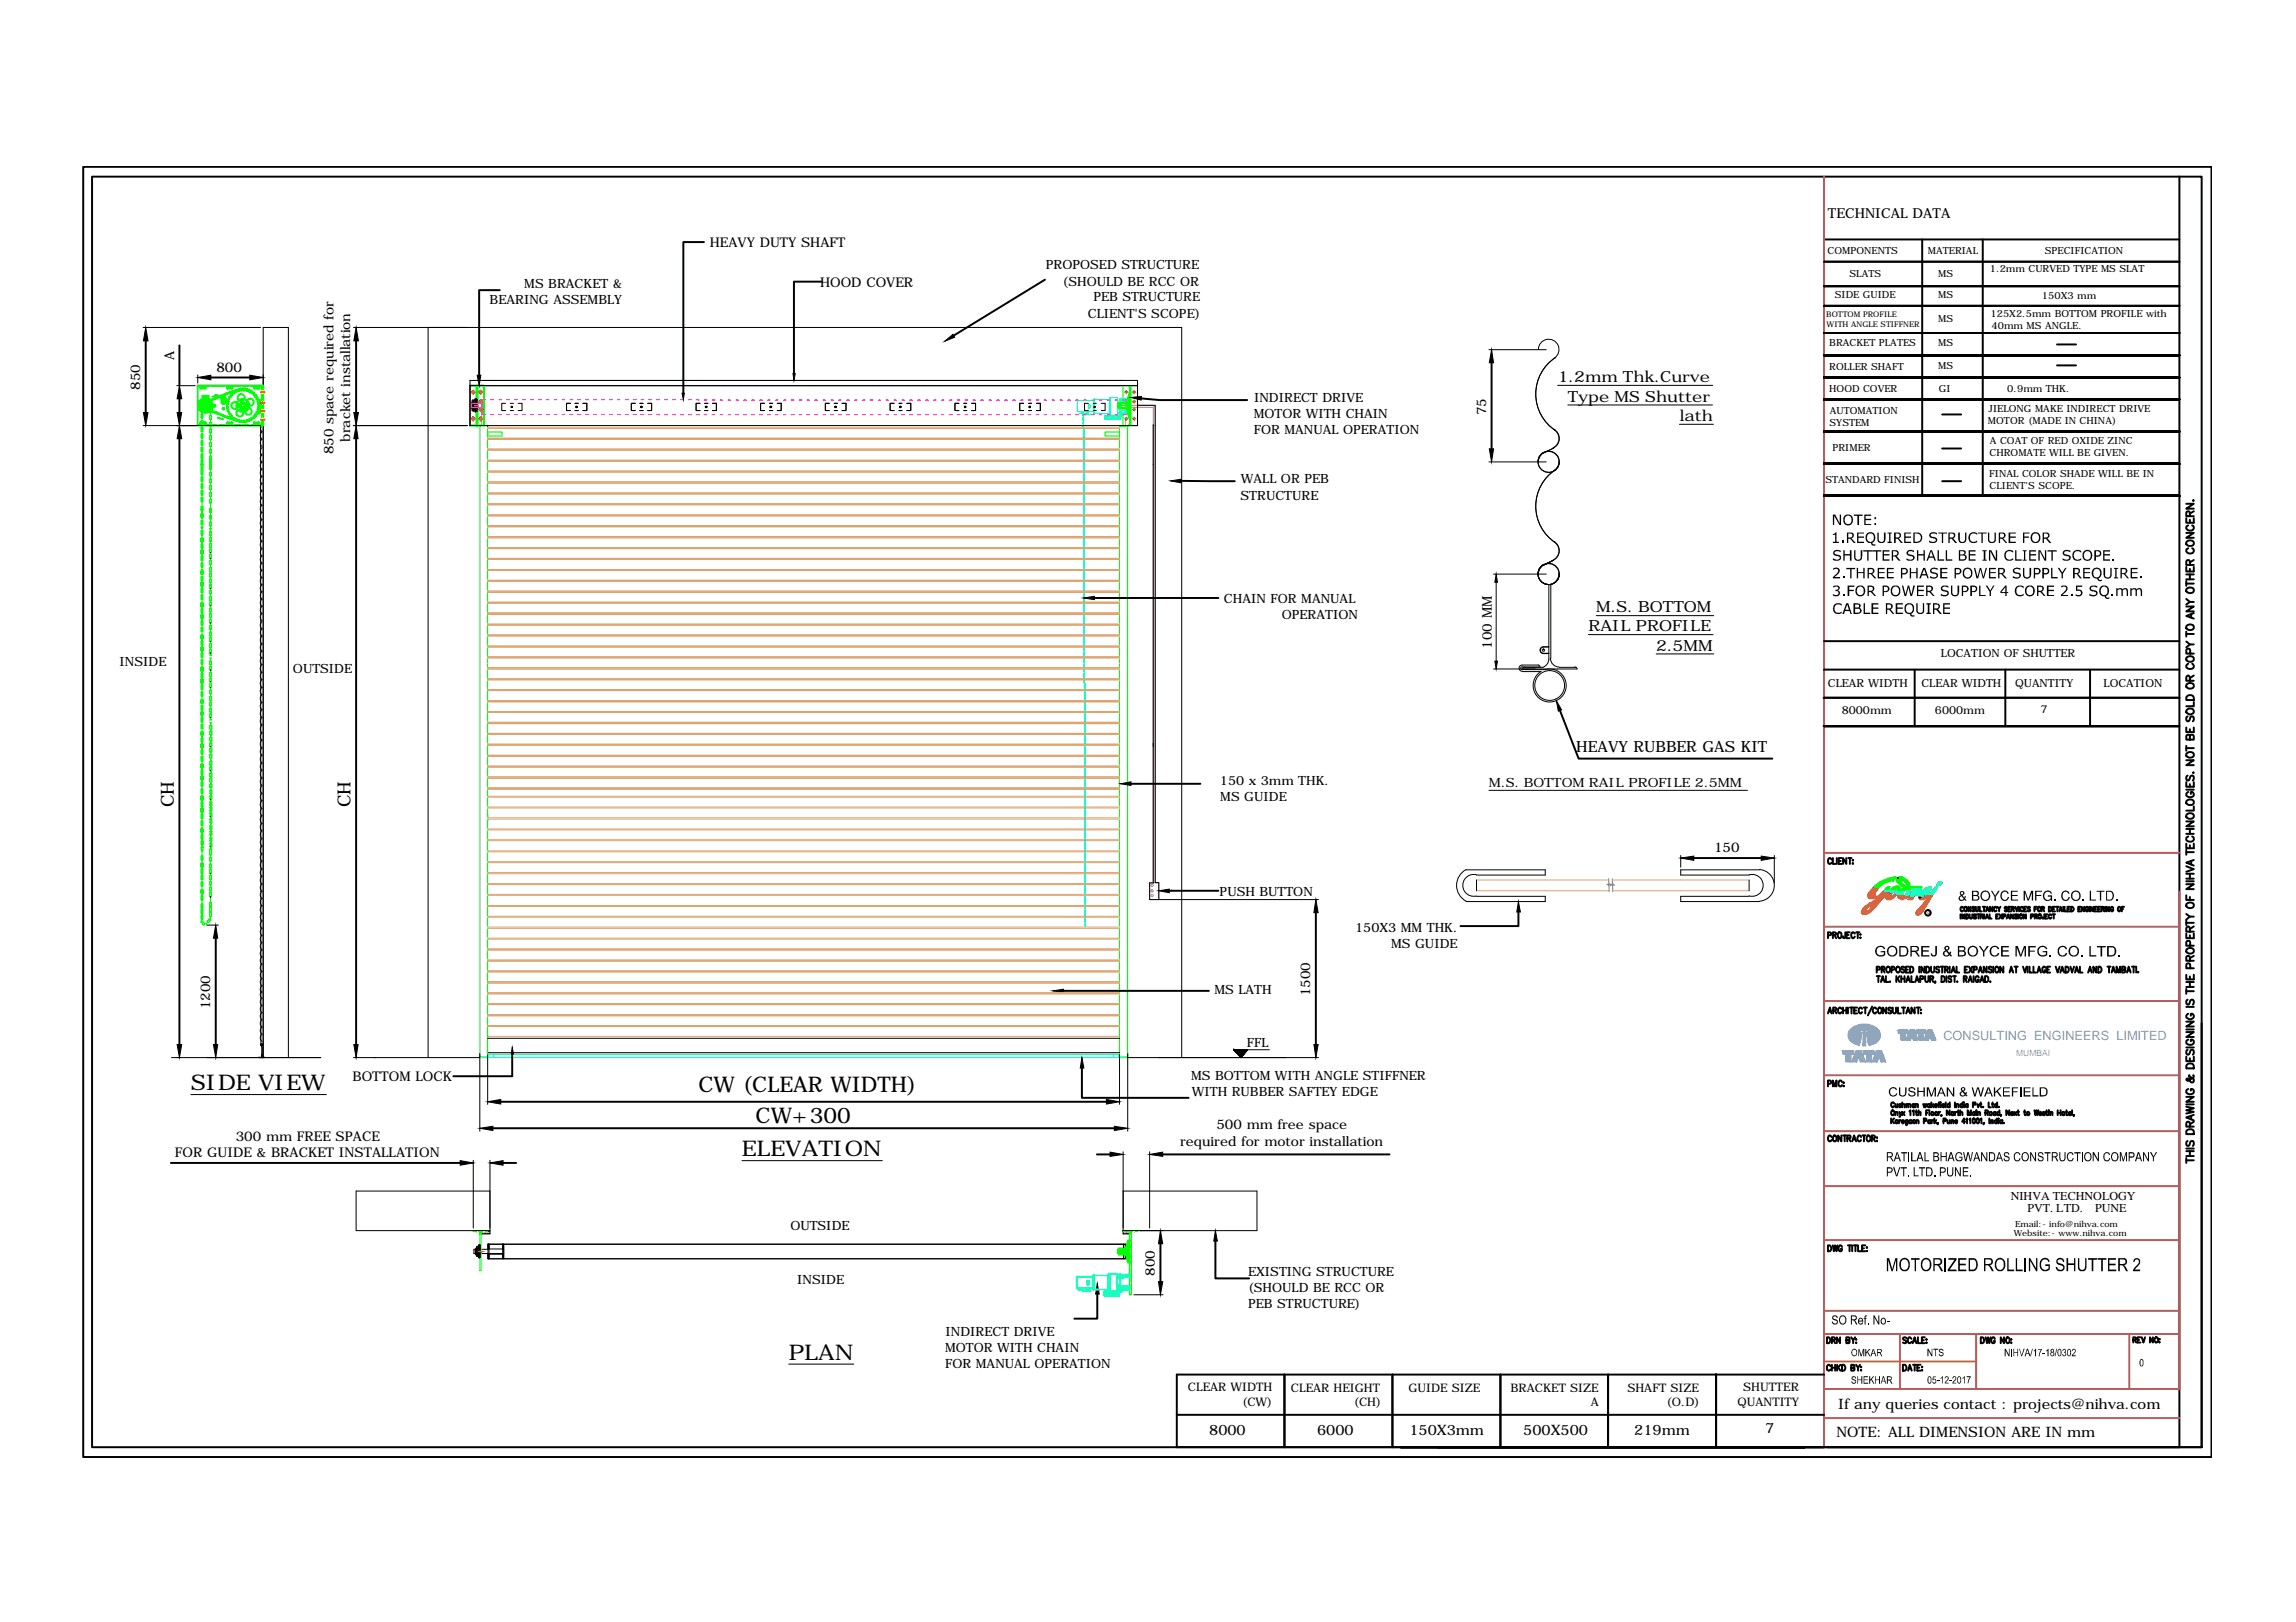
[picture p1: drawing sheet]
<svg xmlns="http://www.w3.org/2000/svg" width="297mm" height="210mm" viewBox="0 0 297 210" stroke-linecap="round" stroke-linejoin="round" font-family="sans-serif">
<defs><g id="words">
<g font-size="2.8">
<text x="24.7" y="141.1">SIDE VIEW</text>
<text x="90.4" y="141.3">CW (CLEAR WIDTH)</text>
<text x="96" y="149.6">ELEVATION</text>
<text x="97.8" y="145.3">CW+300</text>
<text x="102" y="175.9">PLAN</text>
</g>
<g font-size="2.3">
<text x="22.5" y="104.5" transform="rotate(-90 22.5 104.5)">CH</text>
<text x="45.4" y="104.5" transform="rotate(-90 45.4 104.5)">CH</text>
</g>
<g font-size="2">
<text x="201.5" y="49.4">1.2mm Thk.Curve</text>
<text x="202.8" y="52">Type MS Shutter</text>
<text x="217.3" y="54.5">lath</text>
<text x="205.5" y="81.7">RAIL PROFILE</text>
<text x="206.5" y="79.2">M.S. BOTTOM</text>
<text x="214.3" y="84.2">2.5MM</text>
<text x="203.9" y="97.3">HEAVY RUBBER GAS KIT</text>
</g>
<g font-size="1.9">
<text x="156.4" y="185.7">8000</text>
<text x="170.4" y="185.7">6000</text>
<text x="182.3" y="185.7">150X3mm</text>
<text x="197.1" y="185.7">500X500</text>
<text x="211.4" y="185.7">219mm</text>
<text x="228.4" y="185.5">7</text>
<text x="237.6" y="185.9">NOTE: ALL DIMENSION ARE IN mm</text>
<text x="237.8" y="182.3">If any queries contact : projects@nihva.com</text>
</g>
<text font-size="1.8" x="236.5" y="28.2">TECHNICAL DATA</text>
<g font-size="1.7">
<text x="91.8" y="31.9">HEAVY DUTY SHAFT</text>
<text x="135.3" y="34.8">PROPOSED STRUCTURE</text>
<text x="63.3" y="39.4">BEARING ASSEMBLY</text>
<text x="67.8" y="37.3">MS BRACKET &amp;</text>
<text x="106.1" y="37.1">HOOD COVER</text>
<text x="137.5" y="37">(SHOULD BE RCC OR</text>
<text x="140.7" y="41.1">CLIENT'S SCOPE)</text>
<text x="141.4" y="39">PEB STRUCTURE</text>
<text x="22.5" y="46.6" transform="rotate(-90 22.5 46.6)">A</text>
<text x="18.1" y="50.4" transform="rotate(-90 18.1 50.4)">850</text>
<text x="28" y="48.1">800</text>
<text x="162.2" y="52.1">INDIRECT DRIVE</text>
<text x="192.2" y="53.7" transform="rotate(-90 192.2 53.7)">75</text>
<text x="43.2" y="58.8" transform="rotate(-90 43.2 58.8)">850 space required for</text>
<text x="45.3" y="57.2" transform="rotate(-90 45.3 57.2)">bracket installation</text>
<text x="162.2" y="54.1">MOTOR WITH CHAIN</text>
<text x="162.2" y="56.2">FOR MANUAL OPERATION</text>
<text x="160.5" y="64.6">STRUCTURE</text>
<text x="160.5" y="62.6">WALL OR PEB</text>
<text x="158.3" y="78.1">CHAIN FOR MANUAL</text>
<text x="165.8" y="80.1">OPERATION</text>
<text x="193" y="83.9" transform="rotate(-90 193 83.9)">100 MM</text>
<text x="15.5" y="86.2">INSIDE</text>
<text x="37.9" y="87">OUTSIDE</text>
<text x="157.8" y="101.6">150 x 3mm THK.</text>
<text x="192.6" y="101.9">M.S. BOTTOM RAIL PROFILE 2.5MM</text>
<text x="157.9" y="103.6">MS GUIDE</text>
<text x="221.8" y="110.3">150</text>
<text x="157.8" y="116">PUSH BUTTON</text>
<text x="175.3" y="120.6">150X3 MM THK.</text>
<text x="180" y="122.7">MS GUIDE</text>
<text x="27.2" y="130.6" transform="rotate(-90 27.2 130.6)">1200</text>
<text x="157.1" y="128.7">MS LATH</text>
<text x="169.5" y="128.9" transform="rotate(-90 169.5 128.9)">1500</text>
<text x="161.3" y="135.5">FFL</text>
<text x="45.6" y="139.9">BOTTOM LOCK</text>
<text x="154.1" y="139.8">MS BOTTOM WITH ANGLE STIFFNER</text>
<text x="154.2" y="141.9">WITH RUBBER SAFTEY EDGE</text>
<text x="22.6" y="149.8">FOR GUIDE &amp; BRACKET INSTALLATION</text>
<text x="30.5" y="147.6">300 mm FREE SPACE</text>
<text x="152.7" y="148.3">required for motor installation</text>
<text x="157.4" y="146.1">500 mm free space</text>
<text x="102.2" y="159.2">OUTSIDE</text>
<text x="103.1" y="166.2">INSIDE</text>
<text x="149.4" y="165.1" transform="rotate(-90 149.4 165.1)">800</text>
<text x="161.5" y="165.1">EXISTING STRUCTURE</text>
<text x="161.5" y="167.2">(SHOULD BE RCC OR</text>
<text x="122.3" y="172.9">INDIRECT DRIVE</text>
<text x="161.5" y="169.3">PEB STRUCTURE)</text>
<text x="122.3" y="175">MOTOR WITH CHAIN</text>
<text x="122.3" y="177">FOR MANUAL OPERATION</text>
</g>
<text font-size="1.7" fill="#6ea5dd" x="251.4" y="134.5">CONSULTING ENGINEERS LIMITED</text>
<g font-size="1.6">
<text x="260.2" y="155.2">NIHVA TECHNOLOGY</text>
<text x="262.3" y="156.9">PVT. LTD.</text>
<text x="271" y="156.9">PUNE</text>
</g>
<g font-size="1.5">
<text x="153.7" y="180">CLEAR WIDTH</text>
<text x="160.7" y="181.9">(CW)</text>
<text x="167" y="180.1">CLEAR HEIGHT</text>
<text x="175.1" y="182">(CH)</text>
<text x="182.2" y="180.1">GUIDE SIZE</text>
<text x="195.4" y="180.1">BRACKET SIZE</text>
<text x="205.8" y="181.9">A</text>
<text x="210.5" y="180.1">SHAFT SIZE</text>
<text x="215.6" y="182">(O.D)</text>
<text x="224.8" y="181.9">QUANTITY</text>
<text x="225.5" y="180">SHUTTER</text>
</g>
<g font-size="1.4">
<text x="236.5" y="88.9">CLEAR WIDTH</text>
<text x="248.6" y="88.9">CLEAR WIDTH</text>
<text x="251.1" y="85">LOCATION OF SHUTTER</text>
<text x="260.7" y="88.9">QUANTITY</text>
<text x="272.1" y="88.9">LOCATION</text>
<text x="238.3" y="92.4">8000mm</text>
<text x="250.3" y="92.4">6000mm</text>
<text x="264" y="92.3">7</text>
</g>
<g font-size="1.3">
<text x="236.4" y="32.9">COMPONENTS</text>
<text x="239.3" y="35.8">SLATS</text>
<text x="249.4" y="32.9">MATERIAL</text>
<text x="250.8" y="35.8">MS</text>
<text x="257.4" y="35.1">1.2mm CURVED TYPE MS SLAT</text>
<text x="264.6" y="32.9">SPECIFICATION</text>
<text x="237.4" y="38.6">SIDE GUIDE</text>
<text x="250.8" y="38.6">MS</text>
<text x="250.8" y="41.7">MS</text>
<text x="257.5" y="41.1">125X2.5mm BOTTOM PROFILE with</text>
<text x="264.2" y="38.7">150X3 mm</text>
<text x="236.7" y="44.8">BRACKET PLATES</text>
<text x="236.7" y="47.8">ROLLER SHAFT</text>
<text x="250.8" y="44.8">MS</text>
<text x="250.8" y="47.8">MS</text>
<text x="257.7" y="42.6">40mm MS ANGLE.</text>
<text x="236.7" y="50.8">HOOD COVER</text>
<text x="236.7" y="53.6">AUTOMATION</text>
<text x="250.8" y="50.7">GI</text>
<text x="257.3" y="53.3">JIELONG MAKE INDIRECT DRIVE</text>
<text x="259.7" y="50.7">0.9mm THK.</text>
<text x="236.7" y="55.1">SYSTEM</text>
<text x="237.1" y="58.3">PRIMER</text>
<text x="257.2" y="54.9">MOTOR (MADE IN CHINA)</text>
<text x="257.4" y="59">CHROMATE WILL BE GIVEN.</text>
<text x="257.4" y="57.4">A COAT OF RED OXIDE ZINC</text>
<text x="236.1" y="62.6">STANDARD FINISH</text>
<text x="257.4" y="61.7">FINAL COLOR SHADE WILL BE IN</text>
<text x="257.4" y="63.3">CLIENT'S SCOPE.</text>
</g>
<text font-size="1.1" fill="#6ea5dd" x="260.8" y="136.7">MUMBAI</text>
<g font-size="1.1">
<text x="260.5" y="160">Website:- www.nihva.com</text>
<text x="260.7" y="158.8">Email:- info@nihva.com</text>
</g>
<g font-size="1">
<text x="236.3" y="41">BOTTOM PROFILE</text>
<text x="236.3" y="42.3">WITH ANGLE STIFFNER</text>
</g>
</g></defs>
<!-- layer: 0 -->
<g fill="none" stroke="#dda56e" stroke-width=".13">
<path d="M63.1 59.7h81.7M63.1 59.6h81.7M63.1 58.3h81.7M63.1 58.1h81.7M63.1 56.9h81.7M63.1 56.7h81.7M63.1 55.5h81.7M63.1 55.3h81.7M62.1 70.8h.1M63.1 79.5h81.7M63.1 79.3h81.7M63.1 78.1h81.7"/>
<path d="M63.1 77.9h81.7M63.1 76.7h81.7M63.1 76.5h81.7M63.1 75.2h81.7M63.1 75.1h81.7M63.1 73.8h81.7M63.1 73.7h81.7M63.1 72.4h81.7M63.1 72.3h81.7M63.1 71h81.7M63.1 70.9h81.7M63.1 69.6h81.7"/>
<path d="M63.1 69.4h81.7M63.1 68.2h81.7M63.1 68h81.7M63.1 66.8h81.7M63.1 66.6h81.7M63.1 65.3h81.7M63.1 65.2h81.7M63.1 63.9h81.7M63.1 63.8h81.7M63.1 62.5h81.7M63.1 62.4h81.7M63.1 61.1h81.7"/>
<path d="M63.1 61h81.7M63.1 99.3h81.7M63.1 99.1h81.7M63.1 97.9h81.7M63.1 97.7h81.7M63.1 96.4h81.7M63.1 96.3h81.7M63.1 95h81.7M63.1 94.9h81.7M63.1 93.6h81.7M63.1 93.5h81.7M63.1 92.2h81.7"/>
<path d="M63.1 92.1h81.7M63.1 90.8h81.7M63.1 90.7h81.7M63.1 89.4h81.7M63.1 89.2h81.7M63.1 88h81.7M63.1 87.8h81.7M63.1 86.6h81.7M63.1 86.4h81.7M63.1 85.1h81.7M63.1 85h81.7M63.1 83.7h81.7"/>
<path d="M63.1 83.6h81.7M63.1 82.3h81.7M63.1 82.2h81.7M63.1 80.9h81.7M63.1 80.8h81.7M63.1 102.1h81.7M63.1 102h81.7M63.1 100.7h81.7M63.1 100.5h81.7M63.1 120h81.7M63.1 118.7h81.7M63.1 118.6h81.7"/>
<path d="M63.1 117.3h81.7M63.1 117.2h81.7M63.1 115.9h81.7M63.1 115.7h81.7M63.1 114.5h81.7M63.1 114.3h81.7M63.1 113.1h81.7M63.1 112.9h81.7M63.1 111.6h81.7M63.1 111.5h81.7M63.1 110.2h81.7M63.1 110.1h81.7"/>
<path d="M63.1 108.8h81.7M63.1 108.7h81.7M63.1 107.4h81.7M63.1 107.3h81.7M63.1 106h81.7M63.1 105.8h81.7M63.1 104.6h81.7M63.1 104.4h81.7M63.1 103.2h81.7M63.1 103h81.7M191 115.3h17.2M191 113.9h17.1"/>
<path d="M208.6 113.9h17.7M208.6 115.3h17.7M63.1 134.1h81.7M63.1 132.8h81.7M63.1 132.7h81.7M63.1 131.4h81.7M63.1 131.3h81.7M63.1 130h81.7M63.1 129.9h81.7M63.1 128.6h81.7M63.1 128.5h81.7M63.1 127.2h81.7"/>
<path d="M63.1 127h81.7M63.1 125.8h81.7M63.1 125.6h81.7M63.1 124.4h81.7M63.1 124.2h81.7M63.1 122.9h81.7M63.1 122.8h81.7M63.1 121.5h81.7M63.1 121.4h81.7M63.1 120.1h81.7"/>
</g>
<g fill="none" stroke="#0f0" stroke-width=".13">
<path d="M60.8 55.1h2.3v30.7M62.1 55.1v81.7h.2M63.1 55.9h1.9v.5h-1.9M63.2 56.2h.1M144.7 52.7l.1 .1M144.7 52.2v.6M144.8 52.1h.1M144.8 52.6h.1M144.8 52.1h.8M144.8 52.1v.8h.8M144.8 52.3h.1M144.8 52.2h-.1"/>
<path d="M144.8 52.5h.8M144.8 55.2h.9M144.8 55.9h-1.8v.5h1.8M144.9 52.6h.1M144.9 52.6v.2h.7M145.3 51.5v-1.6h1.9v5.2h-2.4v30.7M145.3 53.7v1.4M145.6 52.2h-1v.5h1M145.6 52.2h-.7v.2h-.1M145.7 51.9v1.1M145.7 51.9h.2M145.7 53h.2"/>
<path d="M145.7 52.2h.2M145.7 52.7h.2M145.9 55.1v81.7h-.3M146 51.1h.1M146 53.8h.1M146 49.9l.2 .1v5h-.2v.1M146 51.3l-.1 .1v2.2l.1 .1M146 51.1v2.8M146 52.2h.3M146 52.7h.3M146.1 52l.1-.1-.1 .1v1l.1 .1M146.1 49.9v5.2"/>
<path d="M146.1 53h.1M146.2 51h.1M146.2 54h.1M146.2 53.2h.1M146.2 53.3h.1M146.2 51.6h.1M146.2 51.8h.1M146.2 51h-.2v3h.2M146.3 49.9v5.2M26.1 67.1v.2M27.2 67.3v.2M63.1 85.9v50.5"/>
<path d="M144.8 85.9v51h1.1M26.1 119l-.1 .2M62.1 136.9h1M62.5 136.8h.2M62.8 136.8h.3M144.8 136.8h.3M145.2 136.8h.3M61.2 159.3h1.9v.1h-1.9zM62.1 159.4v5h.1v-5M145.3 159.3h1.9v.1h-1.9zM146.1 159.4v8.2h.3v-8.2M146.3 159.4v.3"/>
<path d="M146.3 160.1v.6M146.3 161.1v.7M146.3 162.1v.7M146.3 163.2v.6M146.3 164.2v.6M146.3 165.2v.7M146.3 166.2v.7M146.3 167.2v.4"/>
<circle cx="145.7" cy="50.7" r=".15"/>
<circle cx="145.7" cy="54.2" r=".15"/>
<circle cx="146.7" cy="50.7" r=".15"/>
<circle cx="146.7" cy="52" r=".15"/>
<circle cx="146.7" cy="54.2" r=".15"/>
<circle cx="146.7" cy="53" r=".15"/>
</g>
<path d="M62.3 53.6v1.5h-1.5M145.6 54.4v.7h1.6" fill="none" stroke="#b88a5c" stroke-width=".13"/>
<g fill="none" stroke="#f0f" stroke-width=".13">
<path d="M62.3 53h.2M62.3 52.2h-1.3v.5h1.3M62.5 51.7v1.9M62.9 51.7h-.6v1.9h.6M63.5 51.7h.4M63.5 53.6h.4M64.5 51.7h.4M64.5 53.6h.4M65.5 51.7h.4M65.5 53.6h.4M66.6 51.7h.3M66.6 53.6h.3"/>
<path d="M67.6 51.7h.4M67.6 53.6h.4M68.6 51.7h.4M68.6 53.6h.4M69.6 51.7h.4M69.6 53.6h.4M70.6 51.7h.4M70.6 53.6h.4M71.7 51.7h.4M71.7 53.6h.4M72.7 51.7h.4M72.7 53.6h.4"/>
<path d="M73.7 51.7h.4M73.7 53.6h.4M74.7 51.7h.5M74.7 53.6h.5M75.7 51.7h.5M75.7 53.6h.5M76.8 51.7h.4M76.8 53.6h.4M77.8 51.7h.4M77.8 53.6h.4M78.8 51.7h.4M78.8 53.6h.4"/>
<path d="M79.9 51.7h.3M79.9 53.6h.3M80.9 51.7h.4M80.9 53.6h.4M81.9 51.7h.4M81.9 53.6h.4M82.9 51.7h.4M82.9 53.6h.4M83.9 51.7h.4M83.9 53.6h.4M84.9 51.7h.5M84.9 53.6l.5 .1"/>
<path d="M86 51.7h.4M86 53.7h.4M87 51.7h.4M87 53.7h.4M88 51.7h.4M88 53.7h.4M89 51.7h.5M89 53.7h.5M90.1 51.7l.4 .1M90.1 53.7h.4M91.1 51.8h.4M91.1 53.7h.4"/>
<path d="M92.1 51.8h.4M92.1 53.7h.4M93.1 51.8h.4M93.1 53.7h.4M94.2 51.8h.3M94.2 53.7h.3M95.2 51.8h.4M95.2 53.7h.4M96.2 51.8h.4M96.2 53.7h.4M97.2 51.8h.4M97.2 53.7h.4"/>
<path d="M98.2 51.8h.5M98.2 53.7h.5M99.3 51.8h.4M99.3 53.7h.4M100.3 51.8h.4M100.3 53.7h.4M101.3 51.8h.4M101.3 53.7h.4M102.3 51.8h.5M102.3 53.7h.5M103.3 51.8h.5M103.3 53.7h.5"/>
<path d="M104.4 51.8h.4M104.4 53.7h.4M105.4 51.8h.4M105.4 53.7h.4M106.4 51.8h.4M106.4 53.7h.4M107.5 51.8h.3M107.5 53.7h.3M108.5 51.8h.4M108.5 53.7h.4M109.5 51.8h.4M109.5 53.7h.4"/>
<path d="M110.5 51.8h.4M110.5 53.7h.4M111.5 51.8h.4M111.5 53.7h.4M112.5 51.8h.5M112.5 53.7h.5M113.6 51.8h.4M113.6 53.7h.4M114.6 51.8h.4M114.6 53.7h.4M115.6 51.8h.4M115.6 53.7h.4"/>
<path d="M116.6 51.8h.5M116.6 53.7h.5M117.7 51.8h.4M117.7 53.7h.4M118.7 51.8h.4M118.7 53.7h.4M119.7 51.8h.4M119.7 53.7h.4M120.7 51.8h.4M120.7 53.7h.4M121.8 51.8h.3M121.8 53.7h.3"/>
<path d="M122.8 51.8h.4M122.8 53.7h.4M123.8 51.8h.4M123.8 53.7h.4M124.8 51.8h.4M124.8 53.7h.4M125.8 51.8h.5M125.8 53.7h.5M126.8 51.8h.5M126.8 53.7h.5M127.9 51.8h.4M127.9 53.7h.4"/>
<path d="M128.9 51.8h.4M128.9 53.7h.4M129.9 51.8h.5M129.9 53.7h.5M131 51.8h.4M131 53.7h.4M132 51.8h.4M132 53.7h.4M133 51.8h.4M133 53.7h.4M134 51.8h.4M134 53.7h.4"/>
<path d="M135.1 51.8h.3M135.1 53.7h.3M136.1 51.8h.4M136.1 53.7h.4M137.1 51.8h.4M137.1 53.7h.4M138.1 51.8h.4M138.1 53.7h.4M139.1 51.8h.4M139.1 53.7h.4M140.1 51.8h.5M140.1 53.7h.5"/>
<path d="M141.2 51.8h.4M141.2 53.7h.4M142.2 51.8h.4M142.2 53.7h.4M143.2 51.8h.4M143.2 53.7h.4M144.2 51.8h.5M144.2 53.7h.5M145.3 51.8h.5M145.3 53.7h.5M145.7 51.7v1.9M145.8 51.7v1.9"/>
</g>
<path d="M62.5 52.4h-.2" fill="none" stroke="#b85c8a" stroke-width=".13"/>
<g fill="none" stroke="#000" stroke-width=".13">
<path d="M18.5 55.1h15.2M18.5 42.4h15.2M22.9 49.9h2.3M25.6 48.5v1.1M34.1 48.5v1.1M45.7 55.1h14.8M45.7 42.4h107.2v94.5M55.4 42.4v94.5M60.8 49.2h86.4v5.9h-86.4zM60.8 49.9h86.4M63.1 55.2h.1M65.4 52.2h-.5v.9h.5"/>
<path d="M66 52.2h.4M66 53.1h.4M66.1 52.6h.2v.1h-.2zM67 52.2h.5v.9h-.5M73.8 52.2h-.5v.9h.5M74.4 52.2h.4M74.4 53.1h.4M74.5 52.6h.1v.1h-.1zM75.4 52.2h.5v.9h-.5M82.2 52.2h-.5v.9h.5M82.8 52.2h.4M82.8 53.1h.4"/>
<path d="M82.9 52.6h.1v.1h-.1zM83.8 52.2h.5v.9h-.5M90.6 52.2h-.5v.9h.5M91.2 52.2h.4M91.2 53.1h.4M91.3 52.6h.1v.1h-.1zM92.2 52.2h.5v.9h-.5M98.9 52.2h-.5v.9h.5M99.5 52.2h.5M99.5 53.1h.5M99.6 52.6h.2v.1h-.2zM100.6 52.2h.5v.9h-.5"/>
<path d="M107.3 52.2h-.5v.9h.5M107.9 52.2h.4M107.9 53.1h.4M108 52.6h.2v.1h-.2zM108.9 52.2h.5v.9h-.5M115.7 52.2h-.5v.9h.5M116.3 52.2h.4M116.3 53.1h.4M116.4 52.6h.2v.1h-.2zM117.3 52.2h.5v.9h-.5M124.1 52.2h-.6v.9h.6M124.7 52.2h.4"/>
<path d="M124.7 53.1h.4M124.8 52.6h.1v.1h-.1zM125.7 52.2h.5v.9h-.5M132.4 52.2h-.5v.9h.5M133.1 52.2h.3M133.1 53.1h.3M133.2 52.6h.1v.1h-.1zM134.1 52.2h.5v.9h-.5M140.8 52.2h-.5v.9h.5M141.4 52.2h.4M141.4 53.1h.4M141.5 52.6h.2v.1h-.2z"/>
<path d="M142.5 52.2h.5v.9h-.5M145.6 52.2h.5M147.2 52.5h2.3v61.7h.4v2.2M149.2 55.1h.1M149.2 55.1v59.2h-.5v2.1h21.9M192.6 59.8h7.4M192.6 45.3h7.4M199 59.8a1.38 1.38 0 0 1 2-1.2 1.38 1.38 0 0 1 .1 2.3M199 59.8a1.33 1.33 0 0 1 2-1.2 1.33 1.33 0 0 1 .1 2.2M199 45.2a1.33 1.33 0 0 1 2-1.2 1.33 1.33 0 0 1 .1 2.3M199.6 58.6a1.38 1.38 0 0 0 .1 2.4 1.38 1.38 0 0 0 2-1.2M201 58l-1.3 .6"/>
<path d="M201 55.5a1.38 1.38 0 0 1 .7 1.3 1.38 1.38 0 0 1-.8 1.2M201.1 55.6a1.33 1.33 0 0 1-.2 2.4M201.2 46.3a5.7 5.7 0 0 0 0 9.4M201.5 49.9h20.1M201.7 59.8h.1M202.8 52.4h18.7M217.3 54.9h4.4M27.2 71.6h.1M27.2 72.3h.1M27.2 76.2h.1M27.2 78.5h.1M27.2 70.1h.1"/>
<path d="M27.2 74.7v.1M27.2 80h.1M193.2 74.3h6.8M193.6 75.4v10.2M199 74.3a1.38 1.38 0 0 1 2-1.2 1.38 1.38 0 0 1 .1 2.4M199 74.3a1.33 1.33 0 0 1 2-1.2 1.33 1.33 0 0 1 .1 2.3M199.6 73.1a1.38 1.38 0 0 0 .1 2.4 1.38 1.38 0 0 0 2-1.2M200.4 75.6v9.7a1.12 1.12 0 0 1-.8 1l-2.4 .1M200.6 75.8v9.4M200.7 75.6l-.1 .2M200.9 72.5l-1.2 .7 1.3-.7M201 70.1a1.38 1.38 0 0 1 .7 1.2 1.38 1.38 0 0 1-.8 1.2"/>
<path d="M201.1 70.2a1.33 1.33 0 0 1-.2 2.3M201.2 60.8a5.7 5.7 0 0 0 0 9.4M201.7 74.3h.1M206.5 79.7h15.2M27.2 80.7h.1M27.2 83.1h.1M27.2 84.6h.1M27.2 86.8h.1M27.2 88.3h.1M27.2 89.1h.1M27.2 93h.1M27.2 91.4v.1"/>
<path d="M27.3 96.7h.1M27.3 99.8h.1M27.3 95.2h.1M27.3 97.4v.1M149.2 96.3h.1M193.2 86.6h10.9M196.9 86.3l-.2 .2 .2 .2 3-.1a2.14 2.14 0 0 1 2.7 2.5 2.14 2.14 0 0 1-3.3 1.4 2.14 2.14 0 0 1 .1-3.6M196.9 86.3h2.3M196.9 86.9h2.5M197.2 86.3l-.1 .1-.1 .2M199.2 86.3v-.2h-.2h-2.1a.4 .4 0 0 0-.4 .4 .4 .4 0 0 0 .4 .4M200.4 83.7h-.7a.44 .44 0 0 0-.5 .4 .44 .44 0 0 0 .5 .5h.7"/>
<path d="M200.4 83.7h-.7a.4 .4 0 0 0-.4 .4 .4 .4 0 0 0 .4 .4h.7M200.6 85.2a1.12 1.12 0 0 0 1.1 1.1M201.7 86.4h2.1M203.7 86.3l.2 .1 .1 .2M205.5 82.1h16.1M214.3 84.6h7.4M26.8 119.7h1.5M27.2 113.1h.1M27.2 116.1h.1M27.2 111h.1M27.2 114.6h.1M27.3 103.5h.1"/>
<path d="M27.3 105.8h.1M27.3 108.2h.1M27.3 109.7h.1M27.3 101.3h.1M27.3 105v.1M151.6 115.3h.1M189.7 112.5a2.31 2.31 0 0 0 0 4.1M189.7 112.6h10.2v.6h-8.9M191 113.2a1.42 1.42 0 0 0-1.8 1.4 1.42 1.42 0 0 0 1.8 1.4M191 116h8.9v.7h-10.2M191 113.9v1.4M192.6 102.3h33.5"/>
<path d="M217.4 110.7v1.5M226.3 116h-8.9v.7h10.2M226.3 113.9v1.4M227.6 112.5a2.05 2.05 0 0 1 1.9 2.1 2.05 2.05 0 0 1-1.9 2M227.6 112.6h-10.2v.6h8.9a1.42 1.42 0 0 1 1.8 1.4 1.42 1.42 0 0 1-1.8 1.3M229.5 110.7v3.6M22.2 136.9h19.3M33.8 135.3l.1 .2M33.8 135.2l.1-.1v.2M33.9 135.5v1.4M33.9 136.4l-.1 .4-.3 .1M33.9 136.8l.4 .1"/>
<path d="M34 135.3h.1M34 135.3v-.2h-.2l-.1 .2 .2 .2M45.7 136.9h16.4M62.1 136.4v10M63.1 136.5v6.4M63.1 136.2h81.7M63.1 134.4h81.7M144.8 136.5v6.4M145.9 136.9h24.7M145.9 136.4v10M159.6 135.8h.1M159.6 135.8h4.6"/>
<path d="M159.6 135.8l.9 1.1M159.7 135.9h.1M159.7 135.9v-.1v.2M159.7 135.8v.2zM159.7 136l.1-.2-.1 .2M159.8 136l.1-.2-.1 .3M159.8 136.1l.1-.3v.3l.1-.3-.1 .3M159.9 135.8l-.1 .3zM159.9 136.2l.1-.4-.1 .4 .2-.4-.1 .4M160 136.3l.2-.5-.2 .5M160.1 135.8l-.1 .5zM160.1 136.4l.1-.6-.1 .6"/>
<path d="M160.1 136.4l.2-.6-.2 .6M160.2 136.4l.1-.6-.1 .7M160.2 136.5l.2-.7-.2 .8 .3-.8-.2 .8M160.2 135.8l-.1 .6zM160.3 136.6l.2-.8-.2 .9 .3-.9-.2 .9M160.4 135.8l-.2 .7zM160.4 136.7l.3-.9-.3 .9M160.5 136.8l.3-1-.3 1.1M160.5 136.8l.3-1-.2 1M160.6 135.8l-.2 .9zM160.7 135.8l-.2 1zM160.7 136.7l.2-.9-.3 1 .2-1-.2 1"/>
<path d="M160.8 135.8l-.3 1.1zM160.8 136.5l.2-.7-.2 .8M160.8 136.5l.2-.7-.2 .7M160.9 136.5l.2-.7-.2 .7M160.9 136.4l.2-.6-.2 .6M160.9 135.8l-.2 .9zM161 135.8l-.2 .8zM161 136.4l.1-.6-.1 .6M161.1 136.3l.1-.5-.2 .6 .1-.6-.1 .6M161.1 136.2l.1-.4-.1 .4M161.3 136.1v-.3l-.1 .3v-.3l-.1 .3M161.3 135.8v.2z"/>
<path d="M161.3 135.9h.1M161.4 135.9l-.9 1M24.7 141.6h17.5M61.2 150.2v8.7M62.5 159.3h-.3v.3h.3M62.7 159.3h.2M62.7 159.6h.2M63 159.3h.4M63 159.6h.4M63.1 159.3v.1M63.4 154.1h-17.3v5.2h17.3M63.4 150.2v9.5h-1.3v-.4"/>
<path d="M96 150.2h18.1M145.3 154.1h17.3v5.2h-17.3M145.3 149.1v10.6h1v-.4M145.3 159.3h.2M145.3 159.6h.2M145.6 159.3h.3M145.6 159.6h.3M146 159.3h.2v.3h-.2M148.7 149.1v9.8M63.1 161h.1M63.1 161.2l.2-.1-.2 .1M63.1 161.5l.2-.2-.2 .2"/>
<path d="M63.1 162.3h.1M63.1 162.7l.2-.1-.2 .1M63.1 161.1l.2-.1v1.9M63.1 161h82.5M63.1 161h82.5v1.9h-82.5zM63.1 162.3h1.9M63.2 162.3h-.1M63.2 161.6h.1M63.2 161l-.1 .1M63.2 162.3l-.1 .1M63.3 161.1l-.2 .2 .2-.1M63.3 161.4l-.2 .1 .2-.1"/>
<path d="M63.3 162.4l-.2 .1M63.3 162.6l-.2 .2 .2-.2M63.3 162.8l-.1 .1M63.3 161l-.2 .2M63.3 161.2l-.2 .1M63.3 161.2l-.2 .2M63.3 161.3l-.2 .1M63.3 161.5l-.2 .1h1.9l.2-.1M63.3 161.5l-.1 .1M63.3 162.3l-.2 .1M63.3 162.4l-.2 .2M63.3 162.5l-.2 .1"/>
<path d="M63.3 162.7l-.2 .1M63.3 162.7l-.2 .2M63.3 162.9h-.1M63.3 161.7h-2v.5h3.9l-.2 .1M65 161.5l.2-.1-.2 .1M65 161v1.9M65 161.1l.2-.1v1.9M65 161.7h.2M65.1 161.7h.1M65.1 162.2l-.1 .1 .1-.1M65.1 162.9h.1M65.1 161l-.1 .1 .1-.1"/>
<path d="M65.2 161.2l-.2 .1M65.2 161.4l-.2 .2 .2-.1M65.2 161.5l-.2 .2 .2-.1M65.2 162.4l-.2 .1M65.2 162.7l-.2 .1M65.2 162.8l-.2 .1 .2-.1M65.2 161l-.2 .2M65.2 161.1l-.2 .1M65.2 161.2l-.2 .2M65.2 161.3l-.2 .2M65.2 162.3l-.2 .1M65.2 162.3l-.2 .2"/>
<path d="M65.2 162.5l-.2 .1M65.2 162.6l-.2 .1M65.2 162.7l-.2 .2M102 176.5h8.5M145.3 161v.6M145.3 162.3v.6M145.4 161v.6M145.4 162.3v.6M146.7 167.6h3.8"/>
<circle cx="199.7" cy="84.1" r=".15"/>
<circle cx="200.5" cy="88.7" r="1.93"/>
</g>
<g fill="none" stroke="#0ff" stroke-width=".13">
<path d="M139.9 53.3v.2l-.3 .1h.4v-.3M140.2 53.6h.1M140.2 53.6h1l-.1 .1h-.8zM140.4 53.6h.1M140.6 53.3v.3M140.6 53.6h.1M140.8 52.4h.2v.5h-.2zM140.8 53.3v.3M140.9 52.5h.1M140.9 52.7h.1M141.4 51.9h-2v1.4h2M141.5 52.2l.1-.1z"/>
<path d="M141.5 53h.1zM141.6 51.6v1.9M142.9 53.9h1.9M143 54.2h1.8h-1.8M143.1 54v.2zM143.1 54.1h.1v.1h-.1zM143.3 54.1v.1v-.1M143.3 54l.1 .2zM143.5 51.5h1.1v2.2h-1.1zM143.5 51.6h-2l-.1 .1v1.8h2.1M143.6 51.8h.1zM143.6 52.6h.1v.1z"/>
<path d="M143.6 53.4l.1 .1zM143.6 54.1h.1v.1h-.1zM143.7 51.5v2.2M143.7 54.1l.1 .1zM143.8 54.1l.1 .1zM143.9 54v.2zM143.9 54.1v.1v-.1M144 54.1l.1 .1zM144.1 54.1l.1 .1zM144.4 54l.1 .2zM144.5 54.1v.1zM144.6 54.1v.1z"/>
<path d="M144.6 53.4h.1M144.6 52.9h.4M144.6 52.1h.4M144.6 53.5h.4M144.7 54v.2zM144.8 53.8v.5M144.9 53.2v.1M144.9 51.6v.1M144.9 53.8h-2v.5h2M144.9 53.1v.1M144.9 53.3v.1M144.9 51.6h.1"/>
<path d="M144.9 51.8h.1M144.9 51.8h.4M144.9 53.3h.4M144.9 53.2h.1M145 53.7h.1M145 53.8h.1M145 51.6h-.1v.3h.1M145 51.6h.3M145 53.6h1.2M145 53.1h1.2M145 53.2h.3M145 53.1h-.1v.3h.1"/>
<path d="M145 53.6h-.1v.7v-.7l.1 .2M145.3 51.8h.3M145.3 51.6h.3M145.3 53.2h.3M145.3 53.3h.3M145.4 53.6l-.2 .2M145.7 51.8h.2M145.7 51.6h.2M145.7 53.2h.2M145.7 53.3h.2M146 51.8h.2M146 51.6h.2"/>
<path d="M146 53.2h.2M146 53.3h.2M146.2 51.5h-1.2v2.3M146.2 51.9h-.8v.1h-.4M62.3 136.9h83.3M63.2 136.9v-.5h81.6v.5M63.8 136.9v-.4h.1v.4M63.9 136.8h80.1M144 136.9v-.4h.1v.4"/>
<circle cx="140.9" cy="52.5" r=".02"/>
<circle cx="140.9" cy="52.7" r=".02"/>
<circle cx="141.5" cy="52.1" r=".02"/>
<circle cx="141.5" cy="53" r=".02"/>
<circle cx="143.6" cy="51.8" r=".02"/>
<circle cx="143.6" cy="53.4" r=".02"/>
<circle cx="143.6" cy="52.6" r=".02"/>
</g>
<!-- layer: Guides -->
<path d="M33.7 55.1l.1 80.1M34.1 54.9v82" fill="none" stroke="#000" stroke-width=".13"/>
<!-- layer: strips -->
<g fill="none" stroke="#000" stroke-width=".13">
<path d="M33.9 55.9a.61 .61 0 0 0 0 .9M33.9 56.8a.61 .61 0 0 0 0 1M33.9 57.9a.58 .58 0 0 0 0 .9 .61 .61 0 0 0 0 1M33.9 59.8a.61 .61 0 0 0 0 .9M33.9 55.1a.49 .49 0 0 0 0 .8M33.9 70a.61 .61 0 0 0 0 1 .63 .63 0 0 0 0 1M33.9 71.9a.61 .61 0 0 0 0 1M33.9 72.9a.61 .61 0 0 0 0 .9 .58 .58 0 0 0 0 1M33.9 74.7a.61 .61 0 0 0 0 1M33.9 75.7a.61 .61 0 0 0 0 .9M33.9 76.6a.61 .61 0 0 0 0 .9M33.9 77.5a.61 .61 0 0 0 0 1 .58 .58 0 0 0 0 .9"/>
<path d="M33.9 79.4a.61 .61 0 0 0 0 .9M33.9 68.2a.61 .61 0 0 0 0 .9M33.9 69.1a.61 .61 0 0 0 0 1M33.9 66.3a.61 .61 0 0 0 0 1M33.9 67.2a.61 .61 0 0 0 0 1M33.9 64.4a.61 .61 0 0 0 0 1M33.9 65.4a.61 .61 0 0 0 0 .9M33.9 62.6a.61 .61 0 0 0 0 .9 .58 .58 0 0 0 0 1M33.9 60.7a.61 .61 0 0 0 0 1M33.9 61.6a.61 .61 0 0 0 0 1M33.9 82.3a.7 .7 0 0 0 0 1M33.9 99.7a.7 .7 0 0 0 0 1 .59 .59 0 0 0 0 .9"/>
<path d="M33.9 97.7a.7 .7 0 0 0 0 1.1 .59 .59 0 0 0 0 .9M33.9 95.8a.7 .7 0 0 0 0 1M33.9 93.8a.7 .7 0 0 0 0 1.1M33.9 91.8a.7 .7 0 0 0 0 1.1 .59 .59 0 0 0 0 .9M33.9 89.9a.7 .7 0 0 0 0 1M33.9 87.9a.7 .7 0 0 0 0 1.1M33.9 84.2a.61 .61 0 0 0 0 1M33.9 83.3a.61 .61 0 0 0 0 1M33.9 80.4a.61 .61 0 0 0 0 1M33.9 81.4a.61 .61 0 0 0 0 .9M33.9 96.8a.61 .61 0 0 0 0 .9M33.9 94.8a.61 .61 0 0 0 0 1"/>
<path d="M33.9 90.9a.61 .61 0 0 0 0 1M33.9 88.9a.61 .61 0 0 0 0 1M33.9 85.1a.59 .59 0 0 0 0 .9 .7 .7 0 0 0 0 1M33.9 87a.61 .61 0 0 0 0 1M33.9 117.2a.7 .7 0 0 0 0 1 .59 .59 0 0 0 0 1M33.9 111.4a.67 .67 0 0 0 0 1 .59 .59 0 0 0 0 1 .7 .7 0 0 0 0 1M33.9 105.5a.67 .67 0 0 0 0 1.1 .59 .59 0 0 0 0 .9 .7 .7 0 0 0 0 1M33.9 103.6a.7 .7 0 0 0 0 1M33.9 101.7a.7 .7 0 0 0 0 1M33.9 119.2a.61 .61 0 0 0 0 .9M33.9 115.3a.61 .61 0 0 0 0 1M33.9 116.3a.61 .61 0 0 0 0 .9"/>
<path d="M33.9 114.4a.61 .61 0 0 0 0 1M33.9 108.5a.63 .63 0 0 0 0 1 .7 .7 0 0 0 0 1M33.9 110.5a.61 .61 0 0 0 0 1M33.9 104.6a.61 .61 0 0 0 0 1M33.9 102.7a.61 .61 0 0 0 0 .9M33.9 132.9a.58 .58 0 0 0 0 .9 .61 .61 0 0 0 0 1M33.9 132a.61 .61 0 0 0 0 .9M33.9 131a.61 .61 0 0 0 0 1M33.9 120.1a.61 .61 0 0 0 0 1M33.9 121a.61 .61 0 0 0 0 1M33.9 122a.61 .61 0 0 0 0 .9M33.9 122.9a.61 .61 0 0 0 0 1"/>
<path d="M33.9 123.8a.61 .61 0 0 0 0 1M33.9 124.8a.61 .61 0 0 0 0 .9M33.9 125.7a.61 .61 0 0 0 0 1M33.9 126.6a.61 .61 0 0 0 0 1M33.9 127.6a.61 .61 0 0 0 0 .9M33.9 129.2a.61 .61 0 0 0 0 .9M33.9 130.1a.61 .61 0 0 0 0 1M33.9 128.2a.61 .61 0 0 0 0 1"/>
</g>
<!-- layer: labeling -->
<g fill="none" stroke="#0f0" stroke-width=".13">
<path d="M26 59.6l.1 .1M26 59.3l.1 .1 .1-.1M26.1 52.6l.2 .1v.5l-.2 .1-.1-.1v-.5zM26.1 53.5l-.1 .1v.4l.1 .1M26.1 54.4l-.1 .1v.4l.1 .1M26.1 55.2l-.1 .2v.4l.1 .1M26.1 56.1l-.1 .1v.4l.1 .2M26.1 57l-.1 .1v.4l.1 .2M26.1 57.9l-.1 .1v.4l.1 .1M26.1 58.7l-.1 .1v.5l.1 .1M26.1 59.6l-.1 .1v.8l.1 .1M26.1 53.6h.1v.4l-.1 .1-.1-.1v-.4z"/>
<path d="M26.1 54.4l.1 .1v.4l-.1 .1-.1-.1v-.4zM26.1 55.3l.1 .1v.4h-.1h-.1v-.4zM26.1 56.1l.1 .1v.4l-.1 .1-.1-.1v-.4M26.1 57l.1 .1v.4l-.1 .1-.1-.1v-.4zM26.1 57.9l.1 .1v.4l-.1 .1-.1-.1v-.4zM26.1 58.8h.1v.8l-.1 .1-.1-.1v-.8zM26.1 59.6l.1 .1v.8l-.1 .1-.1-.1v-.8zM26.1 53.5l.2 .1v.4l-.2 .1M26.1 54.4l.2 .1v.4l-.2 .1M26.1 55.2l.2 .2v.4l-.2 .1M26.1 56.1l.2 .1v.4l-.2 .2M26.1 57l.2 .1v.4l-.2 .2"/>
<path d="M26.1 57.9l.2 .1v.4l-.2 .1M26.1 58.7l.2 .1v.5l-.2 .1M26.1 59.6l.2 .1v.8l-.2 .1M26.1 53.3v.2M26.1 54.1v.3M26.1 55v.2M26.1 55.9v.2M26.1 56.8v.2M26.1 57.7v.2M26.1 58.5v.2M26.1 59.4v.2M26.1 59.7v.2"/>
<path d="M26.1 59.9l-.1 .2M26.1 59.9l.2 .2M26.2 53.2v-.5h-.1h-.1v.5l.1 .1M26.3 59.6l-.2 .1M27.1 59.5l.1 .1M27.1 59.5l.1 .1 .1-.1M27.1 54.7l.1-.1 .1 .1v.4l-.1 .1-.1-.1zM27.1 54.2v-.4h.1h.1v.4l-.1 .1M27.2 52.5a.61 .61 0 0 0-.7-.6 .61 .61 0 0 0-.5 .8M27.2 56.3l.1 .1v.5h-.1h-.1v-.5zM27.2 57.2l-.1 .1v.4l.1 .1M27.2 57.2l.2 .1v.4l-.2 .1"/>
<path d="M27.2 58.1l-.1 .1v.4l.1 .1M27.2 58.1l.1 .1v.4l-.1 .1-.1-.1v-.4zM27.2 59.9h.1v.8l-.1 .1-.1-.1v-.8zM27.2 59.8l-.1 .1v.8l.1 .1M27.2 55.5l.1 .1v.4h-.1h-.1v-.4zM27.2 54.6l-.1 .1v.4l.1 .1M27.2 52.5v.3M27.2 53.5v.2M27.2 54.4v.2M27.2 55.2v.3M27.2 56.1v.2M27.2 57v.2"/>
<path d="M27.2 57.8v.3M27.2 58.7v.2M27.2 59.6v.2M27.2 59.9v.3M27.2 52.8l-.1 .2v.4l.1 .1M27.2 53.7l-.1 .1v.4l.1 .2M27.2 55.5h-.1v.5l.1 .1M27.2 56.3l-.1 .1v.5l.1 .1M27.2 58.9l-.1 .2v.7l.1 .1M27.2 52.9l.1 .1v.4l-.1 .1-.1-.1v-.4zM27.2 59l-.1 .1v.7l.1 .1 .1-.1v-.7M27.2 52.8l.2 .2v.4l-.2 .1"/>
<path d="M27.2 53.7l.2 .1v.4l-.2 .2M27.2 54.6l.2 .1v.4l-.2 .1M27.2 55.5h.2v.5l-.2 .1M27.2 56.3l.2 .1v.5l-.2 .1M27.2 58.1l.2 .1v.4l-.2 .1M27.2 58.9l.2 .2v.7l-.2 .1M27.2 59.8l.2 .1v.8l-.2 .1M27.2 59.3l-.1 .1M27.2 59.3l.2 .1M27.2 59.3l.1 .1M27.3 57.3v.4l-.1 .1M27.4 59.5l-.2 .1"/>
<path d="M26 66.5l.1-.1 .2 .1v.4l-.2 .2-.1-.2zM26 78l.1-.1 .2 .1v.5l-.2 .1-.1-.1zM26 60.2h.1M26 66.5l.1-.1 .1 .1v.4l-.1 .1-.1-.1zM26 67.4l.1-.1 .1 .1v.4l-.1 .1-.1-.1zM26 73.3v-.4l.1-.1 .1 .1v.4l-.1 .1M26 60.1l.1 .1 .1-.1M26 60.6l.1-.1 .1 .1M26 60.1l.1-.1 .1 .1M26 68.3l.1-.1 .1 .1M26.1 60.5l-.1 .1v.8l.1 .1M26.1 61.7l-.1 .1v.4l.1 .2"/>
<path d="M26.1 62.6l-.1 .1v.4l.1 .1M26.1 63.5h-.1v.5l.1 .1M26.1 64.3l-.1 .1v.5l.1 .1M26.1 65.5l-.1 .1v.5l.1 .1M26.1 67.3l-.1 .1v.4l.1 .1M26.1 68.6l-.1 .1v.4l.1 .2M26.1 69.6l-.1 .1v.4l.1 .1M26.1 70.4l-.1 .1v.4l.1 .1M26.1 71.1l-.1 .1v.5l.1 .1M26.1 71.9l-.1 .1v.5l.1 .1M26.1 72.8l-.1 .1v.4l.1 .1M26.1 73.7l-.1 .2v.4l.1 .1"/>
<path d="M26.1 74.5l-.1 .1v.5l.1 .1M26.1 75.3l-.1 .1v.4l.1 .1M26.1 76.1l-.1 .1v.4l.1 .2M26.1 77l-.1 .1v.4l.1 .1M26.1 78.7l-.1 .1v.4l.1 .2M26.1 79.5l-.1 .1v.4l.1 .1M26.1 60.9l.1 .1v.3l-.1 .1-.1-.1v-.3zM26.1 62.6l.1 .1v.4l-.1 .1-.1-.1v-.4zM26.1 64.3l.1 .1v.5h-.1h-.1v-.5zM26.1 65.5l.1 .1v.5l-.1 .1-.1-.1v-.5zM26.1 68.6l.1 .1v.4l-.1 .1-.1-.1zM26.1 69.6l.1 .1v.4l-.1 .1-.1-.1v-.4z"/>
<path d="M26.1 70.4l.1 .1v.4l-.1 .1-.1-.1v-.4zM26.1 71.2h.1v.5l-.1 .1-.1-.1v-.5zM26.1 72l.1 .1v.3l-.1 .1-.1-.1v-.3zM26.1 73.8l.1 .1v.4l-.1 .1-.1-.1v-.4zM26.1 74.6l.1 .1v.4h-.1h-.1v-.4zM26.1 75.4h.1v.4l-.1 .1-.1-.1v-.4zM26.1 76.1l.1 .1v.4l-.1 .1-.1-.1v-.4zM26.1 77l.1 .1v.4l-.1 .1-.1-.1v-.4zM26.1 78l.1 .1v.3l-.1 .1-.1-.1v-.3zM26.1 79.5l.1 .1v.4l-.1 .1-.1-.1v-.4zM26.1 60.5l.2 .1v.8l-.2 .1M26.1 61.7l.2 .1v.4l-.2 .2"/>
<path d="M26.1 62.6l.2 .1v.4l-.2 .1M26.1 63.5h.2v.5l-.2 .1M26.1 64.3l.2 .1v.5l-.2 .1M26.1 65.5l.2 .1v.5l-.2 .1M26.1 67.3l.2 .1v.4l-.2 .1M26.1 68.6l.2 .1v.4l-.2 .2M26.1 69.6l.2 .1v.4l-.2 .1M26.1 70.4l.2 .1v.4l-.2 .1M26.1 71.1l.2 .1v.5l-.2 .1M26.1 71.9l.2 .1v.5l-.2 .1M26.1 72.8l.2 .1v.4l-.2 .1M26.1 73.7l.2 .2v.4l-.2 .1"/>
<path d="M26.1 74.5l.2 .1v.5l-.2 .1M26.1 75.3l.2 .1v.4l-.2 .1M26.1 76.1l.2 .1v.4l-.2 .2M26.1 77l.2 .1v.4l-.2 .1M26.1 78.7l.2 .1v.4l-.2 .2M26.1 79.5l.2 .1v.4l-.2 .1M26.1 63.5h.1v.5M26.1 60.2v.3M26.1 60.6v.2M26.1 61.5v.2M26.1 62.4v.2M26.1 63.2v.3"/>
<path d="M26.1 64.1v.2M26.1 65v.5M26.1 66.2v.2M26.1 67.1h.1M26.1 67.9v.3M26.1 68.4v.2M26.1 69.3v.3M26.1 70.2v.2M26.1 71v.1M26.1 71.8v.1M26.1 72.6v.2M26.1 73.4v.3"/>
<path d="M26.1 74.4v.1M26.1 75.2v.1M26.1 75.9v.2M26.1 76.8v.2M26.1 77.6v.3M26.1 78.6v.1M26.1 79.4v.1M26.1 60.8l-.1 .1M26.1 60.8l.2 .1M26.1 68.2l-.1 .1 .1 .1M26.1 68.2l.2 .1-.2 .1M26.2 62.2v-.4l-.1-.1-.1 .1v.4l.1 .1"/>
<path d="M26.2 79.2v-.4l-.1-.1-.1 .1v.4l.1 .1M26.3 60.2h-.2M27.1 66.7l.1-.1 .2 .1v.4l-.2 .2-.1-.2zM27.1 67.6l.1-.1 .2 .1v.4l-.2 .2-.1-.2zM27.1 69.6l.1-.1 .2 .1v.4l-.2 .1-.1-.1zM27.1 74.2l.1-.1 .2 .1v.4l-.2 .1-.1-.1zM27.1 75.7l.1-.1 .2 .1v.4l-.2 .1-.1-.1zM27.1 79.5l.1-.2 .2 .2v.4l-.2 .1-.1-.1zM27.1 60.4l.1 .1M27.1 68.4l.1 .1M27.1 76.8l.1 .1M27.1 62l.1-.1 .1 .1v.4l-.1 .1-.1-.1z"/>
<path d="M27.1 63.8l.1-.1 .1 .1v.4l-.1 .1-.1-.1zM27.1 65.8l.1-.1 .1 .1v.5l-.1 .1-.1-.1zM27.1 76.9v-.4l.1-.1 .1 .1v.4M27.1 60.3l.1 .1 .1-.1M27.1 60.3l.1-.1 .1 .1M27.1 68.4l.1 .1 .1-.1M27.1 76.8h.1h.1M27.2 61.1l.1 .1v.4h-.1h-.1v-.4zM27.2 60.5v.2M27.2 60.8v.2M27.2 61.7v.2M27.2 62.6v.2"/>
<path d="M27.2 63.4v.3M27.2 64.3v.2M27.2 65.2v.5M27.2 66.4v.2M27.2 68.2v.2M27.2 68.5v.2M27.2 69.4v.1M27.2 70.1v.1M27.2 70.9v.1M27.2 71.6v.1M27.2 72.3v.2M27.2 73.2v.2"/>
<path d="M27.2 74v.1M27.2 74.8v.1M27.2 75.5v.1M27.2 76.3h.1M27.2 76.9v.2M27.2 77.8h.1M27.2 78.5v.1M27.2 79.2v.1M27.2 61l-.1 .1v.5l.1 .1M27.2 61.9l-.1 .1v.4l.1 .2M27.2 62.8l-.1 .1v.4l.1 .1M27.2 63.7l-.1 .1v.4l.1 .1"/>
<path d="M27.2 64.5l-.1 .1v.5l.1 .1M27.2 65.7l-.1 .1v.5l.1 .1M27.2 68.7l-.1 .1v.5l.1 .1M27.2 70.2l-.1 .2v.4l.1 .1M27.2 71l-.1 .1v.4l.1 .1M27.2 71.7l-.1 .1v.4l.1 .1M27.2 72.5l-.1 .1v.4l.1 .2M27.2 73.4l-.1 .1v.4l.1 .1M27.2 74.9l-.1 .1v.4l.1 .1M27.2 76.3l-.1 .2v.4M27.2 77.1l-.1 .1v.4l.1 .2M27.2 77.8l-.1 .1v.5l.1 .1"/>
<path d="M27.2 78.6l-.1 .1v.5h.1M27.2 62.8l.1 .1v.4l-.1 .1-.1-.1v-.4zM27.2 64.6h.1v.5l-.1 .1-.1-.1v-.5zM27.2 66.6l.1 .1v.4l-.1 .1-.1-.1v-.4zM27.2 67.5l.1 .1v.4l-.1 .1-.1-.1v-.4M27.2 68.8l.1 .1v.4h-.1h-.1v-.4zM27.2 69.5l.1 .1v.4l-.1 .1-.1-.1v-.4zM27.2 71l.1 .1v.4l-.1 .1-.1-.1v-.4zM27.2 71.8h.1v.4l-.1 .1-.1-.1v-.4zM27.2 72.5l.1 .1v.4l-.1 .1-.1-.1v-.4zM27.2 73.4l.1 .1v.4l-.1 .1-.1-.1v-.4zM27.2 74.1l.1 .1v.4l-.1 .1-.1-.1v-.4z"/>
<path d="M27.2 74.9l.1 .1v.4l-.1 .1-.1-.1v-.4zM27.2 75.6l.1 .1v.4l-.1 .1-.1-.1v-.4zM27.2 77.1l.1 .1v.4l-.1 .1-.1-.1v-.4zM27.2 77.9h.1v.5h-.1h-.1v-.5zM27.2 78.7h-.1v.4l.1 .1 .1-.1v-.4M27.2 79.4l.1 .1v.3l-.1 .1-.1-.1v-.3zM27.2 61l.2 .1v.5l-.2 .1M27.2 61.9l.2 .1v.4l-.2 .2M27.2 62.8l.2 .1v.4l-.2 .1M27.2 63.7l.2 .1v.4l-.2 .1M27.2 64.5l.2 .1v.5l-.2 .1M27.2 65.7l.2 .1v.5l-.2 .1"/>
<path d="M27.2 68.7l.2 .1v.5l-.2 .1M27.2 70.2l.2 .2v.4l-.2 .1M27.2 71l.2 .1v.4l-.2 .1M27.2 71.7l.2 .1v.4l-.2 .1M27.2 72.5l.2 .1v.4l-.2 .2M27.2 73.4l.2 .1v.4l-.2 .1M27.2 74.9l.2 .1v.4l-.2 .1M27.2 76.3l.2 .2v.4M27.2 77.1l.2 .1v.4l-.2 .2M27.2 77.8l.2 .1v.5l-.2 .1M27.2 78.6l.2 .1v.5h-.2M27.2 60.2l-.1 .1"/>
<path d="M27.2 60.2l.2 .1M27.3 70.8v-.4l-.1-.1-.1 .1v.4l.1 .1M27.4 60.4l-.2 .1M27.4 68.4l-.2 .1M27.4 76.8l-.2 .1M26 90.6l.1-.1 .2 .1v.4l-.2 .1-.1-.1zM26 99.4v-.5l.1-.1 .1 .1v.5h-.1M26.1 80.3l-.1 .1v.4l.1 .1M26.1 81.2h-.1v.5l.1 .1M26.1 82.1l-.1 .1v.4l.1 .2M26.1 82.9l-.1 .1v.4l.1 .2M26.1 83.7l-.1 .1v.4l.1 .1"/>
<path d="M26.1 84.5h-.1v.5l.1 .1M26.1 85.3l-.1 .1v.5l.1 .1M26.1 86.3l-.1 .1v.4l.1 .2M26.1 87.1l-.1 .1v.4l.1 .1M26.1 87.8l.2 .2v.4l-.2 .1-.1-.1v-.4zM26.1 88.6l-.1 .1v.5l.1 .1M26.1 89.5l-.1 .1v.4l.1 .2M26.1 91.3l-.1 .1v.4l.1 .1M26.1 92l-.1 .1v.4l.1 .2M26.1 92.8l-.1 .1v.4l.1 .2M26.1 93.7l-.1 .1v.4l.1 .1M26.1 94.6l-.1 .1v.5l.1 .1"/>
<path d="M26.1 95.4l-.1 .1v.5l.1 .1M26.1 96.2l-.1 .1v.4l.1 .2M26.1 97l-.1 .1v.4l.1 .1M26.1 97.8l-.1 .2v.4l.1 .1M26.1 98.8l-.1 .1v.5l.1 .1M26.1 99.6l-.1 .1v.5h.1M26.1 80.3l.1 .1v.4l-.1 .1-.1-.1v-.4zM26.1 81.2l.1 .1v.4h-.1h-.1v-.4zM26.1 82.1l.1 .1v.4l-.1 .1-.1-.1v-.4zM26.1 82.9l.1 .1v.4l-.1 .1-.1-.1v-.4zM26.1 83.7l.1 .1v.4l-.1 .1-.1-.1v-.4zM26.1 84.5l.1 .1v.4h-.1h-.1v-.4z"/>
<path d="M26.1 85.3l.1 .1v.5h-.1h-.1v-.5zM26.1 86.3l.1 .1v.4l-.1 .1-.1-.1v-.4zM26.1 87.1l.1 .1v.4l-.1 .1-.1-.1v-.4zM26.1 87.9l.1 .1v.3l-.1 .1-.1-.1v-.3M26.1 88.6l.1 .1v.5h-.1h-.1v-.5zM26.1 90.5l.1 .1v.4l-.1 .1-.1-.1v-.4zM26.1 91.3l.1 .1v.4l-.1 .1-.1-.1v-.4zM26.1 92l.1 .1v.4l-.1 .1-.1-.1v-.4zM26.1 92.8l.1 .1v.4l-.1 .1-.1-.1v-.4zM26.1 93.7l.1 .1v.4l-.1 .1-.1-.1v-.4zM26.1 94.7h.1v.5l-.1 .1-.1-.1v-.5zM26.1 95.5h.1v.5l-.1 .1-.1-.1v-.5z"/>
<path d="M26.1 96.2l.1 .1v.4l-.1 .1-.1-.1v-.4zM26.1 97l.1 .1v.4l-.1 .1-.1-.1v-.4zM26.1 97.9l.1 .1v.4l-.1 .1-.1-.1v-.4zM26.1 99.7h.1v.4l-.1 .1-.1-.1v-.4zM26.1 80.3l.2 .1v.4l-.2 .1M26.1 81.2h.2v.5l-.2 .1M26.1 82.1l.2 .1v.4l-.2 .2M26.1 82.9l.2 .1v.4l-.2 .2M26.1 83.7l.2 .1v.4l-.2 .1M26.1 84.5h.2v.5l-.2 .1M26.1 85.3l.2 .1v.5l-.2 .1M26.1 86.3l.2 .1v.4l-.2 .2"/>
<path d="M26.1 87.1l.2 .1v.4l-.2 .1M26.1 88.6l.2 .1v.5l-.2 .1M26.1 89.5l.2 .1v.4l-.2 .2M26.1 91.3l.2 .1v.4l-.2 .1M26.1 92l.2 .1v.4l-.2 .2M26.1 92.8l.2 .1v.4l-.2 .2M26.1 93.7l.2 .1v.4l-.2 .1M26.1 94.6l.2 .1v.5l-.2 .1M26.1 95.4l.2 .1v.5l-.2 .1M26.1 96.2l.2 .1v.4l-.2 .2M26.1 97l.2 .1v.4l-.2 .1M26.1 97.8l.2 .2v.4l-.2 .1"/>
<path d="M26.1 98.8l.2 .1v.5l-.2 .1M26.1 99.6l.2 .1v.5h-.2M26.1 80.1v.2M26.1 80.9v.3M26.1 81.8v.3M26.1 82.8v.1M26.1 83.6v.1M26.1 84.3v.2M26.1 85.1v.2M26.1 86v.3M26.1 87v.1M26.1 87.7v.1"/>
<path d="M26.1 88.5v.1M26.1 89.3v.2M26.1 90.2v.3M26.1 91.1v.2M26.1 91.9v.1M26.1 92.7v.1M26.1 93.5v.2M26.1 94.3v.3M26.1 95.3v.1M26.1 96.1v.1M26.1 96.9v.1M26.1 97.6v.2"/>
<path d="M26.1 98.5v.3M26.1 99.5v.1M26.2 90v-.4l-.1-.1-.1 .1v.4l.1 .1M27.1 86.3v.4M27.1 87.1v.4M27.1 87.8v.4M27.1 88.5v.4M27.1 89.3v.4M27.1 91.7v.4M27.1 92.4v.4M27.1 93.9v.5h.2M27.1 96.9l.2-.1 .1 .1v.4l-.1 .1-.2-.1z"/>
<path d="M27.1 97.7v.4M27.1 98.6v.4M27.1 99.3v.4M27.1 93.9h.2h.1v.4l-.1 .1-.2-.1M27.1 94.7l.2-.1 .1 .1v.3l-.1 .1-.2-.1M27.1 95.5l.2-.1 .1 .1v.3l-.1 .1-.2-.1M27.1 96.2l.2-.1 .1 .1v.4h-.1h-.2M27.1 96.9l.2-.1 .1 .1v.4l-.1 .1-.2-.1M27.1 97.7l.2-.1 .1 .1v.4l-.1 .1-.2-.1M27.1 98.6l.2-.1 .1 .1v.4l-.1 .1-.2-.1M27.1 99.3l.2-.1 .1 .1v.4l-.1 .1-.2-.1M27.1 85.1l.1 .1"/>
<path d="M27.1 88.5l.1-.1 .2 .1M27.1 86l.1 .1M27.1 86l.1 .1 .2-.1M27.1 85.6l.1-.1 .2 .1M27.1 86.7l.1 .1M27.1 86.7l.1 .1 .2-.1M27.1 87.5l.1 .1M27.1 87.5l.1 .1 .2-.1M27.1 87.1l.1-.1 .2 .1M27.1 88.2l.1 .1M27.1 88.2l.1 .1 .2-.1M27.1 87.8l.1-.1 .2 .1"/>
<path d="M27.1 88.9l.1 .2M27.1 88.9l.1 .1 .2-.1M27.1 89.7l.1 .2M27.1 89.7l.1 .1 .2-.1M27.1 89.3l.1-.1 .2 .1M27.1 90.6l.1 .1 .2-.1M27.1 90.2l.1-.1 .2 .1M27.1 91.3l.1 .1 .2-.1M27.1 90.9l.1-.1 .2 .1M27.1 92.1l.1 .1M27.1 92.1l.1 .1 .2-.1M27.1 91.7l.1-.1 .2 .1"/>
<path d="M27.1 92.8l.1 .2M27.1 92.8l.1 .1 .2-.1M27.1 92.4l.1-.1 .2 .1M27.1 95.8l.2 .2M27.1 96.6l.2 .1M27.1 98.1l.2 .1M27.1 99l.2 .1M27.1 99.7l.2 .1M27.2 80v.1M27.2 80.7v.2M27.2 81.5v.2M27.2 82.4h.1"/>
<path d="M27.2 83.1v.1M27.2 83.2l-.1 .2v.4l.3 .3v.4l-.2 .1M27.2 84.6v.1M27.2 85.2v.3M27.2 86.1v.1M27.2 86.8v.2M27.2 87.6v.1M27.2 88.3v.1M27.2 89.1v.1M27.2 89.9v.2M27.2 90.7v.1M27.2 91.5v.1"/>
<path d="M27.2 92.2v.1M27.2 93h.1M27.2 80.1l-.1 .1v.4l.1 .1M27.2 80.9h-.1v.5l.1 .1M27.2 81.7l-.1 .1v.5l.1 .1M27.2 82.4l-.1 .2v.4l.1 .1M27.2 83.2l.2 .2v.4l-.3 .3v.4l.1 .1M27.2 80.1l.1 .1v.4l-.1 .1-.1-.1v-.4zM27.2 80.9l.1 .1v.4h-.1h-.1v-.4zM27.2 81.7l.1 .1v.5h-.1h-.1v-.5zM27.2 82.5l.1 .1v.4l-.1 .1-.1-.1v-.4zM27.2 83.3l-.1 .1v.4l.1 .1 .1-.1v-.4"/>
<path d="M27.2 84l.1 .1v.4l-.1 .1-.1-.1v-.4zM27.2 85.5l-.1 .1v.4M27.2 90.1l-.1 .1v.4l.1 .1M27.2 90.8l.2 .1v.5h-.2h-.1v-.5zM27.2 80.1l.2 .1v.4l-.2 .1M27.2 80.9h.2v.5l-.2 .1M27.2 81.7l.2 .1v.5l-.2 .1M27.2 82.4l.2 .2v.4l-.2 .1M27.2 85.5l.2 .1v.4M27.2 86.2l.2 .1v.4M27.2 90.1l.2 .1v.4l-.2 .1M27.2 84.7l-.1 .1"/>
<path d="M27.2 84.7l.2 .1M27.2 84.7l.1 .1M27.2 86.2l-.1 .1M27.2 86.2l.2 .1M27.2 87l-.1 .1M27.2 87l.2 .1M27.2 87.7l-.1 .1M27.2 87.7l.2 .1M27.2 88.4l-.1 .1M27.2 88.4l.2 .1M27.2 89.2l-.1 .1M27.2 89.2l.2 .1"/>
<path d="M27.2 91.6l-.1 .1M27.2 91.6l.2 .1M27.2 92.3l-.1 .1M27.2 92.3l.2 .1M27.2 93l.2 .2-.2-.1-.1 .1zM27.3 94.5l.1 .2v.4l-.1 .1-.2-.1v-.4M27.3 95.3l-.2 .1v.4M27.3 96.1h-.2v.5M27.3 99.9l-.2 .1v.5l.2 .1M27.3 93.8l.1 .1v.5h-.1M27.3 93.6v.2M27.3 94.4v.1"/>
<path d="M27.3 95.2v.1M27.3 96v.1M27.3 96.7v.1M27.3 97.5h.1M27.3 98.2v.2M27.3 99.1h.1M27.3 99.8v.1M27.3 95.3l.1 .1v.4l-.1 .2M27.3 96.1h.1v.5l-.1 .1M27.3 97.5l.1 .2v.4l-.1 .1M27.3 98.4l.1 .2v.4l-.1 .1M27.3 99.1l.1 .2v.4l-.1 .1"/>
<path d="M27.3 99.9l.1 .1v.5l-.1 .1M27.3 93.8l-.2 .1M27.3 94.5l-.2 .2M27.3 97.5l-.2 .2M27.3 98.4l-.2 .2M27.3 99.1l-.2 .2M27.4 87.1v.4M27.4 87.8v.4M27.4 88.5v.4M27.4 89.3v.4M27.4 91.7v.4M27.4 92.4v.4"/>
<path d="M27.4 85.1l-.2 .1M27.4 86l-.2 .1M27.4 86.7l-.2 .1M27.4 87.5l-.2 .1M27.4 88.2l-.2 .1M27.4 88.9l-.2 .2M27.4 89.7l-.2 .2M27.4 92.1l-.2 .1M27.4 92.8l-.2 .2M27.4 93.5l-.1 .1-.2-.1 .2 .1M27.4 93.5l-.1 .1M26 100.5l.1-.1 .2 .1v.4l-.2 .1-.1-.1z"/>
<path d="M26 103.1l.1-.1 .2 .1v.4l-.2 .1-.1-.1zM26 108.1l.1-.1 .2 .1v.4l-.2 .1-.1-.1zM26 101.7v-.4l.1-.1 .1 .1v.4l-.1 .1M26 108.1l.1-.1 .1 .1v.4l-.1 .1-.1-.1zM26 108.8v.5M26 109.6l.1-.1 .2 .1v.5l-.2 .1-.1-.1zM26 115.2v.4l.1 .1 .1-.1v-.4M26 119.2h.2l.3 .3-.1 .2h-.1l-.3-.4zM26 109.3h.1h.2M26 108.8h.1h.2M26 110l.1 .1M26 109.6h.1h.2"/>
<path d="M26 109.3l.1 .1M26.1 119.2l.3 .3v.2h-.1l-.3-.4zM26.1 117.6h.1M26.1 101.1l-.1 .2v.4l.1 .1M26.1 102l-.1 .2v.4l.1 .1M26.1 103.8l-.1 .1v.4l.1 .1M26.1 104.5l-.1 .1v.5l.1 .1M26.1 105.3l-.1 .2v.4l.1 .1M26.1 106.2l-.1 .1v.5h.1M26.1 107.1l-.1 .2v.4l.1 .1M26.1 110.7l-.1 .1v.5h.1M26.1 111.6l-.1 .2v.4l.1 .1"/>
<path d="M26.1 112.4l-.1 .2v.4l.1 .1M26.1 113.2l-.1 .2v.4l.1 .1M26.1 114.1l-.1 .1v.4l.1 .2M26.1 115.1l-.1 .1v.4l.1 .1M26.1 115.9l-.1 .1v.4l.1 .1M26.1 117l-.1 .1v.4l.3 .2v.5l-.2 .1M26.1 117l.2 .1v.4l-.3 .2v.5l.1 .1M26.1 118.4l.2 .1v.4l-.2 .1-.1-.1v-.4zM26.1 100.4l.1 .1v.4l-.1 .1-.1-.1v-.4zM26.1 102.1l.1 .1v.4l-.1 .1-.1-.1v-.4M26.1 103l.1 .1v.4l-.1 .1-.1-.1v-.4zM26.1 103.8l.1 .1v.4l-.1 .1-.1-.1v-.4z"/>
<path d="M26.1 104.6h.1v.5l-.1 .1-.1-.1v-.5zM26.1 105.4l.1 .1v.4l-.1 .1-.1-.1v-.4zM26.1 106.3h.1v.4l-.1 .1-.1-.1v-.4zM26.1 107.2l.1 .1v.4l-.1 .1-.1-.1v-.4M26.1 110.7l.1 .1v.4l-.1 .1-.1-.1v-.4zM26.1 111.7l.1 .1v.4l-.1 .1-.1-.1v-.4zM26.1 112.5l.1 .1v.4l-.1 .1-.1-.1v-.4zM26.1 113.3l.1 .1v.3l-.1 .1-.1-.1v-.3zM26.1 114.1l.1 .1v.4l-.1 .1-.1-.1v-.4zM26.1 115.9l.1 .1v.4l-.1 .1-.1-.1v-.4zM26.1 117l.1 .1v.4l-.1 .1-.1-.1v-.4zM26.1 117.6l.1 .1v.5h-.1h-.1v-.5z"/>
<path d="M26.1 118.4l.1 .1v.4l-.1 .1-.1-.1v-.4zM26.1 101.1l.2 .2v.4l-.2 .1M26.1 102l.2 .2v.4l-.2 .1M26.1 103.8l.2 .1v.4l-.2 .1M26.1 104.5l.2 .1v.5l-.2 .1M26.1 105.3l.2 .2v.4l-.2 .1M26.1 106.2l.2 .1v.5h-.2M26.1 107.1l.2 .2v.4l-.2 .1M26.1 110.7l.2 .1v.5h-.2M26.1 111.6l.2 .2v.4l-.2 .1M26.1 112.4l.2 .2v.4l-.2 .1M26.1 113.2l.2 .2v.4l-.2 .1"/>
<path d="M26.1 114.1l.2 .1v.4l-.2 .2M26.1 115.1l.2 .1v.4l-.2 .1M26.1 115.9l.2 .1v.4l-.2 .1M26.1 100.2v.2M26.1 101v.1M26.1 101.8v.2M26.1 102.7v.3M26.1 103.7v.1M26.1 104.4v.1M26.1 105.2v.1M26.1 106v.2M26.1 106.8v.3"/>
<path d="M26.1 107.8v.2M26.1 108.6v.1M26.1 109.4v.1M26.1 110.1v.6M26.1 111.3v.3M26.1 112.3v.1M26.1 113.1v.1M26.1 113.9v.2M26.1 114.8v.3M26.1 115.7v.2M26.1 116.5v.5M26.1 118.3v.1"/>
<path d="M26.1 108.7l-.1 .1M26.1 108.7l.2 .1M26.3 108.8v.5M26.3 109.3l-.2 .1M26.3 110l-.2 .1M26.7 119.5v.2v-.2l-.1 .1M26.7 119.5h-.2M26.8 119.4h.2M26.8 119.4l-.1 .1M27.1 100.8l.2-.1 .1 .1v.4l-.1 .1-.2-.1zM27.1 101.5v.4M27.1 100.1l.2-.1 .1 .1v.4h-.1h-.2"/>
<path d="M27.1 100.8l.2-.1 .1 .1v.4l-.1 .1-.2-.1M27.1 101.5l.2-.1 .1 .1v.4M27.1 101.8l.2 .1M27.2 103.4v-.4l.1-.1 .1 .1v.4l-.1 .1M27.2 104.5l.1-.1 .1 .1v.4l-.1 .1-.1-.1zM27.2 105.2h.1h.1v.5h-.1h-.1zM27.2 108v-.4l.1-.1 .1 .1v.4l-.1 .1M27.2 108.4l.1-.1 .1 .1v.4l-.1 .1-.1-.1zM27.2 101.8l.1 .1 .1-.1M27.2 118.9l.1 .2-.3 .3M27.2 118.7v.3l-.2 .4M27.2 118.9h-.1l-.3 .3v.2"/>
<path d="M27.2 118.9l-.4 .4 .1 .1M27.2 110.7v.2M27.2 111.5v.2M27.2 112.4h.1M27.2 113.1v.1M27.2 113.9v.1M27.2 114.6v.1M27.2 115.4h.1M27.2 116.1v.6M27.2 118h.1M27.2 110.9l-.1 .1v.4l.1 .1M27.2 111.7l-.1 .1v.5l.1 .1"/>
<path d="M27.2 112.4l-.1 .2v.4l.1 .1M27.2 113.2l-.1 .2v.4l.1 .1M27.2 114l-.1 .1v.4l.1 .1M27.2 114.7l-.1 .2v.4l.1 .1M27.2 115.4l-.1 .2v.4l.1 .1M27.2 116.7l-.1 .1v.4l.3 .3v.4l-.2 .1M27.2 116.7l.2 .1v.4l-.3 .3v.4l.1 .1M27.2 118l-.1 .2v.4l.1 .1M27.2 110.9l.1 .1v.4l-.1 .1-.1-.1v-.4zM27.2 111.8h.1v.5l-.1 .1-.1-.1v-.5M27.2 112.5l.1 .1v.4l-.1 .1-.1-.1v-.4zM27.2 113.3l.1 .1v.3l-.1 .1-.1-.1v-.3z"/>
<path d="M27.2 114l.1 .1v.4l-.1 .1-.1-.1v-.4M27.2 114.8l.1 .1v.4l-.1 .1-.1-.1v-.4zM27.2 115.5l.1 .1v.4l-.1 .1-.1-.1v-.4zM27.2 116.7l.1 .1v.4l-.1 .1-.1-.1v-.4zM27.2 117.4l-.1 .1v.4l.1 .1M27.2 118.1l.1 .1v.4l-.1 .1-.1-.1v-.4zM27.2 110.9l.2 .1v.4l-.2 .1M27.2 111.7l.2 .1v.5l-.2 .1M27.2 112.4l.2 .2v.4l-.2 .1M27.2 113.2l.2 .2v.4l-.2 .1M27.2 114l.2 .1v.4l-.2 .1M27.2 114.7l.2 .2v.4l-.2 .1"/>
<path d="M27.2 115.4l.2 .2v.4l-.2 .1M27.2 118l.2 .2v.4l-.2 .1M27.3 102.2l-.2 .1v.4l.2 .1M27.3 102.9l-.2 .1v.4l.2 .1M27.3 103.7l-.2 .1v.4l.2 .1M27.3 104.4l.1 .1v.4l-.1 .1-.2-.1v-.4zM27.3 105.1l-.2 .1v.5l.2 .1M27.3 105.9l-.2 .1v.5l.2 .1M27.3 106.8l-.2 .1v.4l.2 .1M27.3 107.5l-.2 .1v.4l.2 .2M27.3 108.3l-.2 .1v.4l.2 .2M27.3 109l-.2 .1v.5l.2 .1"/>
<path d="M27.3 102.2l.1 .1v.4l-.1 .1-.1-.1v-.4zM27.3 103.7l.1 .1v.4l-.1 .1-.1-.1v-.4zM27.3 106h.1v.4l-.1 .1-.1-.1v-.4zM27.3 106.8l.1 .1v.4l-.1 .1-.1-.1v-.4zM27.3 109.1h.1v.5h-.1h-.1v-.5zM27.3 109.8l-.2 .1v.7l.1 .1M27.3 109.8l.1 .1-.1 .7-.1 .1-.1-.1 .1-.7zM27.3 109.8l.1 .1v.7l-.2 .1M27.3 100.6v.1M27.3 101.3v.1M27.3 101.9v.3M27.3 102.8v.1"/>
<path d="M27.3 103.5v.2M27.3 104.3v.1M27.3 105.1h.1M27.3 105.8v.1M27.3 106.6v.2M27.3 107.4v.1M27.3 108.2v.1M27.3 109h.1M27.3 109.7v.1M27.3 101.4l.1 .1v.4M27.3 102.2l.1 .1v.4l-.1 .1M27.3 102.9l.1 .1v.4l-.1 .1"/>
<path d="M27.3 103.7l.1 .1v.4l-.1 .1M27.3 105.1l.1 .1v.5l-.1 .1M27.3 105.9l.1 .1v.5l-.1 .1M27.3 106.8l.1 .1v.4l-.1 .1M27.3 107.5l.1 .1v.4l-.1 .2M27.3 108.3l.1 .1v.4l-.1 .2M27.3 109l.1 .1v.5l-.1 .1M27.3 101.4l-.2 .1M27.3 117.5v.4l-.1 .1M27.4 101.8l-.1 .1"/>
</g>
<!-- layer: bracket -->
<path d="M34.1 49.6v5.3" fill="none" stroke="#000" stroke-width=".13"/>
<!-- layer: hatch -->
<path d="M34.1 136.9v-94.5h3.2v94.5" fill="none" stroke="#000" stroke-width=".13"/>
<!-- layer: labeling -->
<g fill="none" stroke="#b85cb8" stroke-width=".13">
<path d="M146.1 52.5h3l.4 .1v61.6M146.1 52.7h3.1v61.5M148.7 114.3h1.2v2.1h-1.2z"/>
<circle cx="149" cy="114.6" r=".15"/>
<circle cx="149" cy="115.3" r=".15"/>
<circle cx="149" cy="115.9" r=".15"/>
</g>
<!-- layer: 0 -->
<g fill="#000" stroke="#000" stroke-width=".13">
<path d="M18.6 53.4h.5l-.2 1.7zM18.9 42.4l.2 1.7h-.5zM23.2 55.1l.3 1.7h-.6zM22.9 53.4h.6l-.3 1.7zM23.2 49.9l.3 1.7h-.6zM25.6 48.9l1.7-.3v.5zM32.3 48.6l1.8 .3-1.8 .2zM46.1 42.4l.3 1.7h-.6zM45.8 53.4h.6l-.3 1.7zM46.1 55.1l.2 1.7h-.5zM61.7 48.6h.5l-.2 1.3zM88.2 50.9h.3l-.1 .8z"/>
<path d="M102.6 48.3h.3l-.2 .9zM122.2 44.2l1.1-.9 .2 .3zM146.3 51.4l1.4-.1-.1 .5zM193 45.3l.2 1.6h-.5zM192.7 58.1h.5l-.2 1.7zM140.2 77.4l1.4-.2v.4zM151.4 62.2l1.4-.2v.5zM193.6 74.3l.1 1.1h-.3zM193.4 85.6h.3l-.1 1zM201.4 90.7l.6 1.2-.4 .1zM145 101.4l1.3-.2v.4zM149.9 115.3l1.4-.2v.4z"/>
<path d="M170.2 116.4l.3 1.7h-.5zM196.4 116.7l.3 1.3h-.5zM217.4 111l1.7-.2v.5zM227.9 110.8l1.6 .2-1.6 .3zM22.9 135.2h.6l-.3 1.7zM27.9 119.7l.3 1.7h-.6zM27.6 135.2h.6l-.3 1.7zM45.8 135.2h.5l-.2 1.7zM66.3 135.6l.1 .8h-.3zM136.2 128.2l1.4-.2v.4zM140 136.9l.2 1.3h-.4zM170 135.2h.5l-.3 1.7z"/>
<path d="M59.5 150.2l1.7 .3-1.7 .3zM62.1 146l1.7-.2v.5zM63.1 142.6l1.7-.3v.6zM63.4 150.5l1.7-.3v.6zM143.1 142.3l1.7 .3-1.7 .3zM143.6 149.1l1.7 .3-1.7 .2zM144.2 145.8l1.7 .2-1.7 .3zM148.7 149.4l1.7-.3v.5zM142 166.1l.2 1.4h-.5zM150.1 159.3l.3 1.7h-.5zM149.9 165.9h.5l-.3 1.7zM157.2 159.3l.3 1.3h-.5z"/>
</g>
<g fill="none" stroke="#000" stroke-width=".25">
<path d="M10.8 21.6h275.3v167h-275.3zM11.9 22.9h272.9v164.4h-272.9zM64.7 37.5h-2.7v11.1M91.1 31.3h-2.7v19.6M106.3 36.4h-3.6v11.9M135.2 36.2l-11.8 7.2M236 31h46M236 33.9h46M236 39.6h46M248.7 31v33.1M256.5 31v33.1M282 22.9v164.4h-100.8h52.3h-52.3h52.3h-47.5"/>
<path d="M282 37h-46h46M282 39.6h-46h46M18.9 44.1v9.3M23.2 44.7v5.2M23.2 51.6v1.8M23.2 56.8v78.4M27.3 48.9h5M46.1 44.1v9.3M46.1 56.8v78.4M61.1 52.2h.1M61.1 52.7h.1M61.1 52.5h.1"/>
<path d="M61.2 52.2h.1M61.2 52.7h.1M61.3 52.2h.1M61.3 52.7h.1M61.4 52.2h.1M61.4 52.7h.1M61.5 51.7h.2v1.6h-.2zM61.5 52.2h-.4v.6h.4M61.5 51.9h-.3v1.2h.3M61.5 51.8h.2M61.5 52h.2M61.5 53h.2"/>
<path d="M61.5 53.1h.2M61.6 52.2h.1M61.6 52.7h.1M147.7 51.6l2.3 .2h11.3M193 46.9v11.2M236 43.1h46zM236 46h46M236 46h46zM236 48.9h46zM236 51.7h46zM236 55.8h46zM236 60h46"/>
<path d="M236 55.8h46M251.3 53.6h2.4M251.3 58h2.4M266.1 44.6h2.5M266.1 47.3h2.5M282 43.1h-46h46M141.6 77.4h16M152.8 62.2l6.9 .1M236 64.1h46zM251.3 62.3h2.4M282.8 78.5h1l-1 .6h1M282.8 73.4v.6h1v-.6"/>
<path d="M282.8 69h1l-1 .6h1M282.8 67.1v.5h1v-.5M282.8 65.2h1l-1 .6h1M282.8 75.2v.6M282.8 77.5l.5 .4M282.8 75.5h1M282.8 75h1M282.8 74.3h1M282.9 76.2a.49 .49 0 0 1 .6-.2 .49 .49 0 0 1 .3 .6 .53 .53 0 0 1-.6 .1 .53 .53 0 0 1-.4-.4zM282.9 70.1a.49 .49 0 0 1 .6-.2 .49 .49 0 0 1 .3 .6 .53 .53 0 0 1-.6 .1 .53 .53 0 0 1-.4-.4zM283.1 71a.35 .35 0 0 0-.3 .3 .35 .35 0 0 0 .4 .3 .39 .39 0 0 0 .5-.1 .39 .39 0 0 0-.1-.5M283.1 68a.35 .35 0 0 0-.3 .4 .35 .35 0 0 0 .4 .3 .39 .39 0 0 0 .5-.2 .39 .39 0 0 0-.1-.5"/>
<path d="M283.3 73.1v-.5l-.2-.1h-.2l-.1 .6h1M283.3 66.8v-.5l-.2-.1h-.2l-.1 .6h1M283.3 67.3v.3M283.3 73.6v.4M283.3 74.3v.7M283.5 79.5v.4M283.8 64.7v.1zM283.8 79.3l-1 .4 1 .4M283.8 77.9h-.5l-.5 .3M283.8 72.5l-.5 .3M283.8 66.2l-.5 .3M201.8 91.9l2.4 6.3h25.1"/>
<path d="M235.9 90.3h46.1M236 86.7h46M236 94h45.9M236 83h46M247.7 86.7v7.3M259.4 86.7v7.3M270.4 86.7v7.3M282 94h-46.1h46.1M282.8 98.4h1l-1 .6h1M282.8 94.1v.6h1v-.6M282.8 81.7v.7M282.8 96.5v.7"/>
<path d="M282.8 96.8h1M282.8 83l.5 .4M282.8 82h1M282.9 97.5a.49 .49 0 0 1 .6-.2 .49 .49 0 0 1 .3 .6 .53 .53 0 0 1-.6 .1 .53 .53 0 0 1-.4-.4zM282.9 91.9a.46 .46 0 0 1 .6-.2 .46 .46 0 0 1 .2 .6 .52 .52 0 0 1-.9-.3zM282.9 88.6a.49 .49 0 0 1 .6-.2 .49 .49 0 0 1 .3 .5 .53 .53 0 0 1-.6 .2 .53 .53 0 0 1-.4-.4zM282.9 85.1a.49 .49 0 0 1 .6-.2 .49 .49 0 0 1 .3 .6 .53 .53 0 0 1-.6 .1 .53 .53 0 0 1-.4-.4zM282.9 81a.49 .49 0 0 1 .6-.2 .49 .49 0 0 1 .3 .6 .53 .53 0 0 1-.6 .1 .53 .53 0 0 1-.4-.4zM283 92.7a.36 .36 0 0 0 0 .6h.2l.2-.5 .1-.1h.2l.1 .2-.1 .4M283 90a.51 .51 0 0 1 .6 0 .51 .51 0 0 1 .2 .6h-1v-.3zM283.1 85.9a.34 .34 0 0 0-.3 .4 .34 .34 0 0 0 .4 .3 .39 .39 0 0 0 .6-.2 .39 .39 0 0 0-.2-.5M283.3 95.3l.2-.2h.2l.1 .2v.4h-1l.1-.6h.2l.2 .1v.5"/>
<path d="M283.3 88.1v-.6l-.2-.1-.3 .3v.4h1M283.3 94.4v.3M283.4 84.6v-.4l-.2-.3a.25 .25 0 0 0-.4 .3v.4h1M283.8 99.9v.1zM283.8 90.8v.6h-1M283.8 83.4h-.5l-.5 .4M283.8 87.4l-.5 .4M146.3 101.4h9M151.3 115.3h6.3M170.2 118.1v17.1M196.4 118v1.8h-7.5M219.1 111h8.8"/>
<path d="M282.8 115.9v.6h1M282.8 114.4h1l-1 .7h1M282.8 112.1l1 .4-1 .3M282.8 109.2v.6h1v-.6M282.8 106.3h1l-1 .6h1M282.8 101.2v.6h1v-.6M282.8 110v.6M282.8 119.1v.6M282.8 119.4h1M282.8 118.3l.5 .3M282.8 114h1M282.8 113.7h1"/>
<path d="M282.8 113.1h1M282.8 110.3h1M282.8 107.9h1M282.8 107.3h1M282.8 102.2h1M282.9 117a.49 .49 0 0 1 .6-.2 .49 .49 0 0 1 .3 .5 .53 .53 0 0 1-.6 .2 .53 .53 0 0 1-.4-.4zM282.9 105.4a.49 .49 0 0 1 .6-.2 .49 .49 0 0 1 .3 .6 .53 .53 0 0 1-.6 .2 .53 .53 0 0 1-.4-.5zM282.9 103.6a.49 .49 0 0 1 .6-.2 .49 .49 0 0 1 .3 .6 .53 .53 0 0 1-.6 .2 .53 .53 0 0 1-.4-.5zM283 100.4a.31 .31 0 0 0-.2 .3 .31 .31 0 0 0 .4 .3l.2-.5 .3-.1 .1 .2-.1 .4M283.1 108.2l-.2 .2a.48 .48 0 0 0 .2 .5 .48 .48 0 0 0 .6-.1l.1-.1v-.2l-.2-.3M283.1 102.5a.34 .34 0 0 0-.3 .4 .34 .34 0 0 0 .4 .3 .39 .39 0 0 0 .6-.2 .39 .39 0 0 0-.2-.5h-.2v.2M283.3 101.5v.3"/>
<path d="M283.3 107.3v.6M283.3 109.4v.4M283.3 113.1v.6M283.3 116.1v.4M283.5 111.4v.5M283.8 118.6h-.5l-.5 .4M283.8 111.3l-1 .3 1 .4M283.8 104.4v.5h-1M283.8 119.9l-.5 .3M27.9 121.4v13.8M66.3 136.4v2.9h-7.7M137.6 128.2h18.8"/>
<path d="M140 138.2v3.9h13.8M282.8 136.7v.6h1v-.6M282.8 133.6h1l-1 .6h1M282.8 132.2h1l-1 .6h1M282.8 126.2v.5h1v-.5M282.8 120.8v.6h1v-.6M282.8 128v.6M282.8 135.6h1M282.8 133.2h1M282.8 130.3h1M282.8 128.3h1M282.8 127.7h1"/>
<path d="M282.8 127.1h1M282.9 137.8a.52 .52 0 0 1 .6-.1 .52 .52 0 0 1 .3 .6h-1zM282.9 122.9a.49 .49 0 0 1 .6-.2 .49 .49 0 0 1 .3 .5 .53 .53 0 0 1-.6 .2 .53 .53 0 0 1-.4-.4zM283 135.8a.31 .31 0 0 0-.2 .4 .31 .31 0 0 0 .4 .2l.2-.5 .3-.1 .1 .3-.1 .4M283 129.4a.31 .31 0 0 0-.2 .3 .31 .31 0 0 0 .4 .3l.2-.5 .3-.1 .1 .2-.1 .4M283.1 134.5l-.2 .2a.48 .48 0 0 0 .2 .5 .48 .48 0 0 0 .6-.1l.1-.1v-.3l-.4-.2v.2M283.1 131.2h-.1a.31 .31 0 0 0-.2 .4 .31 .31 0 0 0 .3 .2 .41 .41 0 0 0 .6 0 .41 .41 0 0 0-.1-.6h-.2v.2M283.3 139.1l-.1 .2 .3 .1a.36 .36 0 0 1 .3 .6l-.2 .1-.2-.1-.3-.4h-.2v.2a.29 .29 0 0 0 .5-.1l.4-.3v-.2l-.1-.1M283.3 124.3v-.5l-.2-.1h-.2l-.1 .6h1M283.3 120.6v-.6l-.2-.1-.3 .2v.5h1M283.3 121v.4M283.3 126.4v.3"/>
<path d="M283.3 127.1v.6M283.3 136.9v.4M283.4 125.3v-.4l-.2-.2a.25 .25 0 0 0-.4 .2v.4h1M283.4 122.4v-.4l-.2-.2a.25 .25 0 0 0-.4 .2v.4h1M283.8 123.7l-.5 .3M284.8 132.4v54.9h-48.4M22.1 150.5h37.4M63.8 146h80.4M64.8 142.6h78.3M65.1 150.5h1.7M141.9 149.4h1.7M150.4 149.4h29.4"/>
<path d="M282.8 143.2l1 .2-1 .3 1 .2-1 .2M282.8 141.9h1l-1 .7h1M282.8 150.2h1M282.8 149.9v.6M282.8 149.6h1M282.8 149h1M282.8 148.6h1M282.8 142.9h1M282.9 146.3a.57 .57 0 0 1 .9 .1v.4h-1zM283 147.7a.36 .36 0 0 0 0 .6l.2-.1 .2-.5h.1h.2l.1 .2-.1 .4M283.1 140.9l-.2 .2a.48 .48 0 0 0 .2 .5 .48 .48 0 0 0 .6-.1l.1-.1v-.3l-.4-.2v.2M283.3 145.8v-.6h-.2h-.2l-.1 .6h1"/>
<path d="M283.3 149v.6M283.5 144.4v.5M283.8 144.3l-1 .3 1 .4M283.8 145.2l-.5 .3M61.6 161.7h.1M61.6 162.2h.1M61.6 162h.1M61.7 161.7h.1M61.7 162.2h.1M61.8 161.7h.1M61.8 162.2h.1M61.9 161.7h.1"/>
<path d="M61.9 162.2h.1M61.9 161.2h.2v1.5h-.2zM61.9 161.6h-.3v.7h.3M61.9 161.4h-.2v1.1h.2M61.9 161.3h.2M61.9 161.5h.2M61.9 162.4h.2M61.9 162.6h.2M62 161.7h.1M62 162.2h.1M142 167.5v3.1h-3M150.1 161v4.9"/>
<path d="M157.2 160.6v4.8h4.4M166.2 177.9v9.4M180.1 177.9v9.4M194.1 177.9v9.4h41.9h-83.8v-9.4h69.8v9.4v-9.4v9.4v-9.4h14M208 177.9v9.4M152.2 183.1h83.8"/>
</g>
<g fill="none" stroke="#0ff" stroke-width=".25">
<path d="M139.8 166.7v.2h-.3h.4v-.2M140.1 167h.1h-.1M140.1 167h.1M140.5 166.7v.3h.2v-.3M140.6 165.7h.3v.5h-.3zM140.7 165.9l.1-.1v.1zM140.7 166.1h.1zM141 167h-.8h.8M141.1 167h-.1zM141.4 165.2h-2.1v1.5h2.1M141.4 165.5h.1zM141.4 166.4h.1"/>
<path d="M141.5 165.1v1.8M142.8 167.3h2M142.9 167.6h1.8zM143 167.3v.3zM143.1 167.4v.2zM143.1 167.5l.1 .1zM143.2 167.3l.1 .3zM143.4 164.8h1.1v2.3h-1.1zM143.4 165.1h-2v1.8h2M143.5 165.2h.1M143.5 166.8h.1zM143.5 167.5l.1 .1z"/>
<path d="M143.6 167.5l.1 .1zM143.6 164.8v2.3M143.7 167.4v.2zM143.8 167.4v.2zM143.8 167.4l.1 .2zM143.9 167.5v.1zM144 167.5v.1zM144.3 167.3l.1 .3zM144.4 167.5v.1zM144.5 167.4v.2zM144.5 166.8h.1M144.5 166.9h.4"/>
<path d="M144.6 167.3v.3zM144.8 167.2v.5M144.8 166.6v.1M144.8 165v.2M144.8 167h.1v.2v-.2h-.1v.7zM144.8 167.2h-2v.5h2M144.8 165h.4M144.8 166.6h.4M144.8 166.5v.3h.1M144.8 166.7h.1M144.8 166.5h.1M144.8 164.9v.1"/>
<path d="M144.9 167.1h.1M144.9 165.2h-.1v-.3h1.3v.3h-.8v.2h-.4M144.9 165.4h-.4v.9h.4M144.9 165.1l-.1 .1M144.9 165.2h.3M144.9 166.5h1.2v.4h-1.2M144.9 166.8h.3M144.9 164.9v2.3M144.9 167.2h.1M145.3 165.2h.2M145.3 165h.2M145.3 166.6h.2"/>
<path d="M145.3 166.8h.2M145.3 166.9l-.3 .3M145.6 165.2h.2M145.6 165h.2M145.6 166.6h.2M145.6 166.8h.2M145.9 165.2h.2M145.9 165h.2M145.9 166.6h.2M145.9 166.8h.2"/>
<circle cx="140.8" cy="166.1" r=".02"/>
<circle cx="140.8" cy="165.8" r=".02"/>
<circle cx="141.4" cy="165.5" r=".02"/>
<circle cx="141.4" cy="166.3" r=".02"/>
<circle cx="143.5" cy="165.2" r=".02"/>
<circle cx="143.5" cy="166.8" r=".02"/>
</g>
<g fill="none" stroke="#f00" stroke-width=".13">
<path d="M145.5 50.8h.5M145.5 54.2h.5M145.7 50.5v.5M145.7 54v.4M146.5 50.8h.5M146.5 52h.5M146.5 54.2h.5M146.5 53h.5M146.7 50.5v.5M146.7 51.8v.4M146.7 52.8v.4M146.7 54v.4"/>
<path d="M61.7 159.2v.2M62.7 159.2v.2M145.7 159.2v.2M146.7 159.2v.2M61.7 162h.9"/>
</g>
<path d="M61.6 159.3v.1M61.7 159.3v.1M62.6 159.3v.1M62.7 159.3v.1M145.7 159.3v.1M145.8 159.3v.1M146.7 159.3v.1M146.8 159.3v.1M62.1 162.2h.1M62.1 161.7h.1" fill="none" stroke="#ff0" stroke-width=".13"/>
<g fill="none" stroke="#0f0" stroke-width=".25">
<path d="M25.6 50h.4M25.6 55h.4M26 50.1l-.1 .1 .1 .1M26 54.7l-.1 .1 .1 .1M26 50.1h.6M26 50.3h.6M26 54.9h.6M26 54.7h.6M26.3 51.4h.6zM26.3 51.3v.1zM26.3 52.4h.1M26.3 51.4h.1"/>
<path d="M26.3 52.7h.1M26.3 50h.7M26.3 55h.7M26.3 52.4v.1M26.4 52.5v.1M26.4 52.3v.1M26.4 52.6h.1M26.4 52.4v.1M26.4 52.5h.1M26.4 52.8l3.2 1.3a3.5 3.5 0 0 0 2.4 .4 2.16 2.16 0 0 0 1.4-2.9 2.16 2.16 0 0 0-3.1-1l-2 .7-1.9 .9a.34 .34 0 0 0 0 .6M26.4 52.7h.2M26.4 51.3l.1 .1z"/>
<path d="M26.4 52.2h.1M26.4 52.2a.28 .28 0 0 0 0 .5M26.5 52.3h-.1M26.5 52.3l-.1 .1M26.5 52.7h.1M26.5 52.7l2.5 1.1 2 .7M26.5 52.2v.1M26.5 50.1l.1 .1-.1 .1M26.5 54.7l.1 .1-.1 .1M26.6 52.7h.1M26.6 52.2h.1M26.6 51.3h.1v.1h-.1z"/>
<path d="M26.6 52.1h.1M26.6 52.9h.1M26.7 52.7h.1M26.7 52.2l.1 .2M26.7 52.3h.1M26.8 52.6h-.1M26.8 52.7h-.2M26.8 51.3v.1zM26.8 52.3v.1M26.8 52.5v.1M26.8 52.4v.1M26.9 52.6h-.1"/>
<path d="M26.9 52.5h.1M26.9 52.4v.1M26.9 51.3v.1zM26.9 52h.1M26.9 53h.1M27 51.6v-.4h-.8v.4M27.2 51.9h.1M27.2 53.1h.1M27.4 50h.6M27.4 55h.6M27.5 51.7h.1M27.5 53.3h.1"/>
<path d="M27.6 52.4h.2v.2h-.2M27.7 52.4v.2M27.8 51.6h.1M27.8 53.4h.1M27.9 51.1h.2l-.2 .1zM27.9 51.2l-.4 .2M28 51.5h.1M28 53.5h.1M28.3 51.4h.1M28.3 54.1h.1v.1zM28.3 53.6h.1M28.4 50h.7"/>
<path d="M28.4 55h.7M28.4 54.1l.4 .2M28.5 51.3h.1M28.5 53.7h.1M28.7 51.6l.1 .2M28.8 51.8l-.2 .1 .2 .3 .2 .1 .2-.3M28.8 51.6l.1-.3-.3-.1-.1 .2 .2 .2M28.8 51.2h.1M28.8 53.8h.1M28.8 51.6l.1 .2M28.9 51.7l.3 .2M29 51.4h.1v.1z"/>
<path d="M29.1 51.5l.2 .1v.2M29.1 51.1h.1M29.1 53.9h.1M29.1 51.9h.3l.2 .1h-.2l.1 .3M29.1 51.9h.1M29.4 50.1h.6l.1 .1-.1 .1h-.6zM29.4 51h.1M29.4 54h.1M29.4 50h.7M29.4 55h.7M29.4 52.6v.1M29.4 52.3h.1"/>
<path d="M29.5 52.3l-.1 .1v.2l.1 .1-.1 .3h.2M29.5 53h.1M29.5 51.9v.1M29.5 51.9l-.3 .1M29.6 53l-.2 .1 .1 .2h.1M29.6 53.3h.1M29.6 51.6v.1M29.6 51.7h-.1l-.1 .2h.2M29.6 50.9h.1M29.6 54.1h.1M29.7 53.3l-.1 .2 .1 .1h.1M29.8 53.6h.1"/>
<path d="M29.8 51.3v.1M29.8 51.4h-.1l-.1 .1 .1 .1M29.9 53.6l-.1 .2 .2 .1M29.9 50.8h.1M29.9 54.2h.1M30 54.7l.1 .1-.1 .1M30 51.1l-.2 .1 .1 .2M30 54.7h-.5l-.1 .1 .1 .1h.5M30.1 53.9l-.1 .1 .2 .1h.1v.1l.2 .2 .1-.1M30.1 50.7h.1M30.1 54.3h.1M30.3 54.1h.1"/>
<path d="M30.3 50.8l-.3 .2 .1 .1M30.4 50.6h.1M30.4 54.4h.1M30.4 50h.7M30.4 55h.7M30.6 54.2v.1M30.6 50.7l-.1-.1-.2 .1v.2M30.6 50.7h.1M30.6 54.3l.2 .2 .1-.1M30.6 50.5h.1M30.6 54.4h.1M30.9 54.4h.1"/>
<path d="M30.9 50.6h.1M30.9 50.6l-.1-.1h-.1l-.1 .2M30.9 50.5h.1M30.9 50.4a2.1 2.1 0 0 1 2.6 2.1 2.1 2.1 0 0 1-2.6 2M31 54.4v.1l.2 .1v-.2M31 54.5h.1M31 50.4l-2 .7-2.5 1.1M31 52.6l.3 .3M31 52.4l.2 .1-.2 .1M31.2 50.4h.1M31.3 50.5h-.1M31.3 50.5l-.1-.1-.2 .1v.1"/>
<path d="M31.3 54.6h.1M31.3 50.5v-.1h.3v.1M31.3 52.1l-.3 .3M31.3 52.1l.1 .1 .2-.1M31.3 52.9l.1-.2h.1l.1 .2M31.4 50.4h.1M31.4 50h.7M31.4 55h.7M31.5 52.1l.3 .3M31.6 50.5h.1M31.6 54.4v.2h-.3v-.2M31.6 50.5l.1-.1 .2 .1v.1"/>
<path d="M31.6 54.6h.1M31.7 50.4h.1M31.8 52.6l-.3 .3M31.8 52.4l-.1 .1 .1 .1M31.9 54.4h.1M31.9 54.4v.1l-.2 .1-.1-.2M32 50.6l.1-.1h.1l.1 .2 .1-.1 .2 .1v.2l.1-.1 .2 .2-.1 .1M32 54.5h.1M32 50.5h.1M32.2 50.7h.1M32.2 54.4h.1M32.3 54.2l-.1 .1"/>
<path d="M32.3 50.5h.1M32.4 54.4h.1M32.5 50h.7M32.5 55h.7M32.5 50.8v.1M32.5 50.7h.1M32.5 54.1h.1M32.7 54.2h.1M32.8 51.1h.1M32.8 53.8v.1M32.8 53.9l.1 .1-.2 .1h-.1v.1l-.2 .2-.1-.1-.2 .2-.1-.1M32.9 51.1l.2 .1-.1 .1"/>
<path d="M32.9 50.9h.1M32.9 54h.1M32.9 50.1l-.1 .1 .1 .1M32.9 54.7l-.1 .1 .1 .1M32.9 50.1h.6M32.9 50.3h.6M32.9 54.9h.6M32.9 54.7h.6M33 53.6l.1 .2-.1 .1-.1-.1M33.1 51.4h.1l.1 .1-.1 .1M33.1 53.8h.1M33.1 51.2h.1"/>
<path d="M33.2 51.6v.1M33.2 53.3h.1M33.2 53.3l.1 .2-.1 .1h-.1M33.2 51.7h.2v.2h-.1M33.2 53.6h.1M33.2 51.4h.1M33.3 51.9v.1M33.3 53h.1M33.3 53l.1 .1v.2h-.2M33.3 52h.2l-.1 .3M33.4 52.3h.1M33.4 52.6v.1"/>
<path d="M33.4 53.4h.1M33.4 51.6h.1M33.4 52.7l.1 .3h-.2M33.4 52.3l.1 .1v.2h-.1M33.5 53.2h.1M33.5 51.9h.1M33.5 50.1l.1 .1-.1 .1M33.5 54.7l.1 .1-.1 .1M33.5 52.9h.1M33.5 50h.4M33.5 55h.4M33.5 52.6h.1"/>
<path d="M33.5 52.4h.1M33.5 52.1h.1M33.6 53.2l.2 .1-.3 .2zM33.6 51.7a2.05 2.05 0 0 1 0 1.5M33.9 49.9h-8.3v5.2h8.3M33.9 49.9h.2v5.2h-.2M33.9 49.9v5.2M60.8 49.9h1.8v5.2h-1.8zM61.7 49.9v5.2M61.8 49.9v5.2M144.7 161.7v.5M144.8 161.6v.2h.1"/>
<path d="M144.8 161.8h.1M144.8 162.1h.1M144.8 161.7v.6zM144.9 161.8h.1M144.9 162.1h-.1v.2M144.9 162.1h.1M145.6 161.6h-.8v.2h.1v-.1h.7M145.6 162.2h-.7v-.1h-.1v.2h.8M145.6 162h-.8h.8M145.6 161.7h-1v.5h1M145.6 161.4v1zM145.6 161.4h.2v1h-.2"/>
<path d="M145.6 161.7h.2M145.6 162.2h.2M145.9 160.7v2.5v-1.2v1l-.1-.1v-1.9l.1-.1v1.1zM145.9 160.7v-.2h.2l-.1 1.5M145.9 161.7h.2M145.9 162.2h.2M146 162l.1 1.4h-.2v-.2M146 162l.1 1.4M146.1 160.5l-.1 1.5M146.1 161.4v1.1"/>
<circle cx="26.2" cy="53.2" r=".06"/>
<circle cx="26.2" cy="51.7" r=".06"/>
<circle cx="26.3" cy="52.4" r=".02"/>
<circle cx="26.3" cy="52.6" r=".02"/>
<circle cx="26.4" cy="52.2" r=".02"/>
<circle cx="26.6" cy="52.5" r=".95"/>
<circle cx="26.6" cy="52.5" r=".74"/>
<circle cx="26.6" cy="52.5" r=".53"/>
<circle cx="26.6" cy="52.5" r=".06"/>
<circle cx="26.6" cy="52.1" r=".02"/>
<circle cx="26.6" cy="52.9" r=".02"/>
<circle cx="26.9" cy="52" r=".02"/>
<circle cx="26.9" cy="53" r=".02"/>
<circle cx="27.2" cy="51.8" r=".02"/>
<circle cx="27.2" cy="53.1" r=".02"/>
<circle cx="27.5" cy="52.5" r=".06"/>
<circle cx="27.5" cy="51.7" r=".02"/>
<circle cx="27.5" cy="53.2" r=".02"/>
<circle cx="27.8" cy="51.6" r=".02"/>
<circle cx="27.8" cy="53.4" r=".02"/>
<circle cx="28" cy="51.5" r=".02"/>
<circle cx="28" cy="53.4" r=".02"/>
<circle cx="28.2" cy="53.6" r=".02"/>
<circle cx="28.2" cy="51.4" r=".02"/>
<circle cx="28.5" cy="53.7" r=".02"/>
<circle cx="28.5" cy="51.2" r=".02"/>
<circle cx="28.7" cy="51.4" r=".06"/>
<circle cx="28.8" cy="51.2" r=".02"/>
<circle cx="28.8" cy="53.8" r=".02"/>
<circle cx="28.9" cy="52" r=".11"/>
<circle cx="28.9" cy="52.9" r=".11"/>
<circle cx="28.9" cy="52.9" r=".02"/>
<circle cx="28.9" cy="52" r=".02"/>
<circle cx="29.1" cy="51" r=".02"/>
<circle cx="29.1" cy="53.9" r=".02"/>
<circle cx="29.4" cy="50.9" r=".02"/>
<circle cx="29.4" cy="54" r=".02"/>
<circle cx="29.6" cy="54.1" r=".02"/>
<circle cx="29.6" cy="50.9" r=".02"/>
<circle cx="29.8" cy="54.2" r=".02"/>
<circle cx="29.8" cy="50.8" r=".02"/>
<circle cx="30.1" cy="54.3" r=".02"/>
<circle cx="30.1" cy="50.7" r=".02"/>
<circle cx="30.3" cy="50.6" r=".02"/>
<circle cx="30.3" cy="54.3" r=".02"/>
<circle cx="30.4" cy="52.5" r=".44"/>
<circle cx="30.6" cy="54.4" r=".02"/>
<circle cx="30.6" cy="50.5" r=".02"/>
<circle cx="30.8" cy="52.5" r=".06"/>
<circle cx="30.9" cy="50.4" r=".02"/>
<circle cx="30.9" cy="54.5" r=".02"/>
<circle cx="31" cy="53.4" r=".44"/>
<circle cx="31.2" cy="50.4" r=".02"/>
<circle cx="31.2" cy="51.5" r=".44"/>
<circle cx="31.2" cy="54.6" r=".02"/>
<circle cx="31.4" cy="52.5" r=".83"/>
<circle cx="31.4" cy="52.5" r=".23"/>
<circle cx="31.4" cy="53.1" r=".06"/>
<circle cx="31.4" cy="51.8" r=".06"/>
<circle cx="31.4" cy="50.4" r=".02"/>
<circle cx="31.6" cy="54.6" r=".02"/>
<circle cx="31.7" cy="50.4" r=".02"/>
<circle cx="32" cy="54.5" r=".02"/>
<circle cx="32" cy="50.4" r=".02"/>
<circle cx="32" cy="52.5" r=".06"/>
<circle cx="32.1" cy="53.2" r=".44"/>
<circle cx="32.2" cy="54.4" r=".02"/>
<circle cx="32.3" cy="50.5" r=".02"/>
<circle cx="32.4" cy="52" r=".44"/>
<circle cx="32.4" cy="54.3" r=".02"/>
<circle cx="32.5" cy="50.7" r=".02"/>
<circle cx="32.7" cy="54.2" r=".02"/>
<circle cx="32.8" cy="50.9" r=".02"/>
<circle cx="32.9" cy="54" r=".02"/>
<circle cx="33.1" cy="53.8" r=".02"/>
<circle cx="33.1" cy="51.2" r=".02"/>
<circle cx="33.2" cy="53.6" r=".02"/>
<circle cx="33.2" cy="51.4" r=".02"/>
<circle cx="33.4" cy="51.6" r=".02"/>
<circle cx="33.4" cy="53.4" r=".02"/>
<circle cx="33.4" cy="53.1" r=".02"/>
<circle cx="33.4" cy="51.8" r=".02"/>
<circle cx="33.5" cy="52.9" r=".02"/>
<circle cx="33.5" cy="52.1" r=".02"/>
<circle cx="33.5" cy="52.6" r=".02"/>
<circle cx="33.5" cy="52.4" r=".02"/>
<circle cx="61.2" cy="52" r=".15"/>
<circle cx="61.2" cy="54.2" r=".15"/>
<circle cx="61.2" cy="53" r=".15"/>
<circle cx="61.2" cy="50.7" r=".15"/>
<circle cx="62.2" cy="53" r=".15"/>
<circle cx="62.2" cy="52" r=".15"/>
<circle cx="62.2" cy="54.2" r=".15"/>
<circle cx="62.2" cy="50.7" r=".15"/>
</g>
<g fill="#0f0" stroke="#0f0" stroke-width=".13">
<path d="M146.1 160.5v.9zM146.1 160.5v.9z"/>
<path d="M146.1 161.4l-.1 .1zM146.1 161.4l-.1 .1z"/>
<path d="M146 161.5v.5zM146 161.5v.5z"/>
<path d="M146 162v.4zM146 162v.4z"/>
<path d="M146 162.4l.1 .1zM146 162.4l.1 .1z"/>
<path d="M146.1 162.5v.9zM146.1 162.5v.9z"/>
<path d="M146.2 51v.9zM146.2 51v.9z"/>
<path d="M146.2 51.9l-.1 .1zM146.2 51.9l-.1 .1z"/>
<path d="M146.1 52v.5zM146.1 52v.5z"/>
<path d="M146.1 52.5v.5zM146.1 52.5v.5z"/>
<path d="M146.1 53h.1zM146.1 53h.1z"/>
<path d="M146.2 53.1v.9zM146.2 53.1v.9z"/>
</g>
<g fill="none" stroke="#f00" stroke-width=".25">
<path d="M33.8 50.8h.1M33.8 52.1h.1M33.8 53.2h.1M33.8 54.3h.1M34 50.8h.1M34 52.1h.1M34 53.2h.1M34 54.3h.1M34.1 50.8h.1M34.1 52.1h.1M34.1 53.2h.1M34.1 54.3h.1"/>
<path d="M60.9 52.5h.3M61 50.8h.4M61 52h.4M61 54.2h.4M61 53h.4M61.2 50.5v.5M61.2 51.8v.4M61.2 52.8v.4M61.2 54v.4M61.3 52.5h.1M61.4 51.9h.3M61.5 52.5h.3"/>
<path d="M61.5 53.1h.2M62 50.8h.4M62 52h.4M62 54.2h.4M62 53h.4M62.2 50.5v.5M62.2 51.8v.4M62.2 52.8v.4M62.2 54v.4M61.4 162h.3M61.8 162h.1M61.9 161.4h.3"/>
<path d="M61.9 162h.3M61.9 162.5h.3"/>
</g>
<!-- layer: labeling -->
<path d="M27.2 117.3h.1" fill="none" stroke="#0f0" stroke-width=".25"/>
<g fill="none" stroke="#0ff" stroke-width=".13">
<path d="M140.1 53.8l.1 .1M140.1 54.4l.1 .1M140.1 55.4h.1v.1h-.1zM140.1 56h.1v.1zM140.1 56.3h.1v.2h-.1zM140.1 56.9h.1v.2h-.1zM140.1 54.1h.1M140.1 54.4h.1M140.1 53.8h.1M140.2 54.1h.1M140.2 54.3h.1M140.2 54.2h.1"/>
<path d="M140.2 54.4h.1M140.2 54.7h.1M140.2 54.8h.1M140.2 55.2h.1M140.2 53.8h.1M140.2 53.7h.1M140.2 53.6h.1M140.2 55.3h.1M140.2 55.5h.1M140.2 55.4h.1M140.2 55.6h.1M140.2 55.9h.1"/>
<path d="M140.2 56.5h.1M140.2 56.6h.1M140.2 56.9h.1M140.2 57.1h.1M140.2 57.2h.1M140.2 56h.1M140.2 57.4h.1M140.2 57.7h.1M140.2 57.5h.1M140.2 58h.1M140.2 58.3h.1M140.2 58.6h.1"/>
<path d="M140.2 58.8h.1M140.2 58.7h.1M140.2 59.2h.1M140.2 59.3h.1M140.2 58.1h.1M140.2 59.6h.1M140.2 59.8h.1M140.2 59.9h.1M140.2 53.6v.1M140.2 54l-.1 .1M140.2 54.2v.1M140.2 54.6v.1"/>
<path d="M140.2 54.8v.1M140.2 54.9v.2M140.2 55.2v.1M140.2 55.5v.2v-.1M140.2 55.8v.1h-.1zM140.2 56.1v.2zM140.2 56.5v.2v-.1M140.2 57.1v.3M140.2 57.3v.2M140.2 53.6v1.7M140.2 55.3v.2M140.2 55.6v.9"/>
<path d="M140.2 56.6v.3M140.2 56.9v.2M140.2 57.2v.2M140.2 57.5v4.3v-.1M140.2 54.4h-.1M140.2 55.2h-.1M140.2 53.8h-.1M140.2 57.5v.2M140.2 57.9v.1M140.2 58.1v.2M140.2 58.5v.1M140.2 58.7v.1"/>
<path d="M140.2 58.9v.2M140.2 59.1v.1M140.2 59.3v.1M140.2 59.5v.1M140.2 59.7v.1M140.2 59.9v.1M140.2 55.5v.1M140.2 56.3v.1M140.2 56.5v.1M140.2 57.1v.1M140.2 57.5v.1M140.2 56.9v-.2v.2"/>
<path d="M140.2 53.6h.2M140.2 57.2v.1M140.2 57.7v.2M140.2 58.3v.2M140.2 57.4v.1M140.2 58v.1M140.2 60h.1M140.4 53.6h.2M140.6 53.6h.1M140.6 53.5v.1h-.2M140.6 53.5l-.2 .1M140.6 53.5v.1"/>
<path d="M140.6 53.6h.2M140.7 53.5l.1 .1h-.1zM140.8 53.6h.1M140.2 60.5h.1M140.2 60.8h.1M140.2 61h.1M140.2 60.9h.1M140.2 61.1h.1M140.2 61.4h.1M140.2 61.6h.1M140.2 61.5h.1M140.2 61.7h.1"/>
<path d="M140.2 60.4h.1M140.2 60.3h.1M140.2 62.3v.1M140.2 62.9v.1M140.2 63.8v.2M140.2 64.1v.1M140.2 65v.2M140.2 65.6v.1M140.2 66.6h.1v.1h-.1zM140.2 67.2h.1v.1h-.1zM140.2 67.6h.1v.1h-.1zM140.2 67.8h.1l-.1 .1z"/>
<path d="M140.2 68.2h.1v.1h-.1zM140.2 60.1v.1M140.2 60.3v.1M140.2 60.5v.1M140.2 60.7v.1M140.2 60.9v.1M140.2 61.3v.1M140.2 61.5v.1M140.2 61v.1M140.2 61.6v.1M140.2 62h.1M140.2 62.3h.1"/>
<path d="M140.2 62.9h.1M140.2 63.5v.1M140.2 63.5h.1M140.2 63.8h.1M140.2 62.6h.1M140.2 64.1h.1M140.2 65h.1M140.2 65.3v.1M140.2 65.3h.1M140.2 65.6h.1M140.2 64.7v.1M140.2 64.7h.1"/>
<path d="M140.2 66.1h.1M140.2 62.2h.1M140.2 62.1h.1M140.2 62.8h.1M140.2 62.7h.1M140.2 63.2h.1M140.2 63.6h.1M140.2 64.3h.1M140.2 64.4h.1M140.2 64.9h.1M140.2 64.8h.1M140.2 65.5h.1"/>
<path d="M140.2 65.4h.1M140.2 65.9h.1M140.2 66h.1M140.2 66.2h.1M140.2 66.5h.1M140.2 66.6h.1M140.2 66.7h.1M140.2 67.1h.1M140.2 67.2h.1M140.2 67.7h.1M140.2 67.8h.1M140.2 68.1h.1"/>
<path d="M140.2 68.2h.1M140.2 66.8h.1M140.2 68.3h.1M140.2 68.4h.1M140.2 68.7h.1M140.2 68.9h.1M140.2 69.3h.1M140.2 69.5h.1M140.2 69.6h.1M140.2 69.9h.1M140.2 70.1h.1M140.2 70.3h.1"/>
<path d="M140.2 69h.1M140.2 70.4h.1M140.2 70.7h.1M140.2 70.5h.1M140.2 71h.1M140.2 71.6h.1M140.2 71.5h.1M140.2 71.7h.1M140.2 72h.1M140.2 72.2h.1M140.2 72.1h.1M140.2 72.3h.1"/>
<path d="M140.2 71.1h.1M140.2 72.6h.1M140.2 61.8v.2M140.2 62.1v.1M140.2 62.4v.2M140.2 62.7v.1M140.2 63v.2M140.2 63.2v.2M140.2 63.4v.1M140.2 63.6v.2M140.2 64.2v.1M140.2 64.4v.2"/>
<path d="M140.2 64.6v.1M140.2 64.8v.1M140.2 65.2v.1M140.2 65.4v.1M140.2 65.8v.1M140.2 66v.1M140.2 66.2v.1l.1-.1M140.2 66.8v.1l.1-.1M140.2 67l.1 .1h-.1zM140.2 61.1v.1M140.2 61.8v4.4M140.2 66.2v.3"/>
<path d="M140.2 66.5v.3M140.2 66.8v1.3M140.2 68.1v2.3M140.2 70.5l.1 2.1M140.2 72.9l.1 .1M140.2 73.5l.1 .1M140.2 74.9l.1 .1zM140.2 75.4h.1v.2h-.1zM140.2 75.6l.1 .2M140.2 76h.1v.2h-.1zM140.2 76.5l.1-.1v.2M140.2 76.6h.1v.2h-.1z"/>
<path d="M140.2 76.8h.1v.2zM140.2 77.2h.1v.1h-.1zM140.2 77.8h.1v.1zM140.2 78.2h.1v.1h-.1zM140.2 78.8h.1v.1h-.1zM140.2 79.4h.1v.1h-.1zM140.2 62.2v.1M140.2 62.8v.1M140.2 63.6v.1M140.2 64v.1M140.2 68.4v.1M140.2 68.5v.2"/>
<path d="M140.2 68.7v.2M140.2 69.1l.1 .2M140.2 69.3v.2M140.2 69.7v.2M140.2 69.9v.2M140.2 70.1v.2M140.2 70.3v.1M140.2 70.5v.2M140.2 70.9v.1M140.2 71.1v.1M140.2 71.3v.2M140.2 71.5v.1"/>
<path d="M140.2 71.7v.1M140.2 71.9l.1 .1M140.2 72.1v.1M140.2 72.5l.1 .1M140.2 67.6h.1M140.2 68.7l.1 .1M140.2 69.5l.1 .1M140.2 70.3l.1 .1M140.2 68.9l.1 .1M140.2 72.9h.1M140.2 73.2h.1M140.2 73.5h.1"/>
<path d="M140.2 74.8h.1M140.2 75.4h.1M140.2 75.6h.1M140.2 75.9l.1 .1M140.2 75.9h.1M140.2 76.2h.1M140.2 76.5l.1 .1M140.2 76.5h.1M140.2 76.7l.1 .1M140.3 72.8h.1M140.3 72.7h.1M140.3 72.9h.1"/>
<path d="M140.3 73.2h.1M140.3 73.5h.1M140.3 73.8h.1M140.3 73.9h.1M140.3 74.4h.1M140.3 74.3h.1M140.3 74.5h.1M140.3 73.4h.1M140.3 73.3h.1M140.3 74.8h.1M140.3 75h.1M140.3 75.1h.1"/>
<path d="M140.3 75.4h.1M140.3 75.6h.1M140.3 75.9h.1M140.3 76.2h.1M140.3 76h.1M140.3 76.5h.1M140.3 76.6h.1M140.3 77.1h.1M140.3 77.3h.1M140.3 77.2h.1M140.3 77.4h.1M140.3 77.7h.1"/>
<path d="M140.3 77.8h.1M140.3 78.1h.1M140.3 78.4h.1M140.3 78.7h.1M140.3 78.9h.1M140.3 78.8h.1M140.3 79h.1M140.3 79.3h.1M140.3 79.4h.1M140.3 78.3h.1M140.3 78.2h.1M140.3 79.9h.1"/>
<path d="M140.3 80h.1M140.3 66.5l-.1-.1v.1M140.3 67.3l-.1 .2v-.1M140.3 68.1l-.1-.2v.2M140.3 72.7v.1M140.3 73.1l-.1 .1M140.3 73.3v.1M140.3 73.7v.1M140.3 73.9v.1M140.3 74v.2M140.3 74.3v.1M140.3 74.5v.1"/>
<path d="M140.3 74.6l-.1 .2M140.3 75.2l-.1-.1h.1l-.1 .3M140.3 75.6l-.1 .3M140.3 76.2v.2l-.1-.2M140.3 77.4v.2v-.2M140.3 77.6v.1h-.1zM140.3 78.4v.1v-.1M140.3 79v.1v-.1M140.3 79.2v.1h-.1zM140.3 79.5v.2zM140.3 69l-.1 .1M140.3 69.6l-.1 .1"/>
<path d="M140.3 70.7l-.1 .2M140.3 72.3l-.1 .1M140.3 72.6v2.8M140.3 75.4v.2M140.3 75.6v.3M140.3 76v.2M140.3 76.2v.3M140.3 76.6v.5M140.3 77.2v.2M140.3 77.4v.7M140.3 78.1v.3M140.3 78.4v.3"/>
<path d="M140.3 78.7v.3M140.3 79v5v-.1M140.3 66.5h-.1M140.3 68.1h-.1M140.3 69.3h-.1M140.3 70l-.1 .1M140.3 72l-.1 .1M140.3 72.7h-.1M140.3 72.9h-.1M140.3 73.4l-.1 .1M140.3 74.3h-.1M140.3 75.2v.2"/>
<path d="M140.3 75.8v.2M140.3 79.8v.1M140.3 80v.1M140.3 75.6h-.1M140.3 76.2h-.1M140.3 75.4l-.1 .1M140.3 77.1v-.1v.2M140.3 78.1v-.1v.1M140.3 78.7v-.1v.1M140.3 77.1v.1M140.3 79.5h.1M140.3 80.1h.1"/>
<path d="M140.3 80.2h.1M140.3 80.6h.1M140.3 81.1h.1M140.3 80.9h.1M140.3 81.2h.1M140.3 81.4h.1M140.3 81.7h.1M140.3 81.5h.1M140.3 80.5h.1M140.3 82.3h.1M140.3 82.1h.1M140.3 82.8h.1"/>
<path d="M140.3 82.7h.1M140.3 82.9h.1M140.3 83.2h.1M140.3 83.4h.1M140.3 83.3h.1M140.3 83.5h.1M140.3 83.8h.1M140.3 83.9h.1M140.3 82.6h.1M140.3 84.1v.1M140.3 85.7v.1M140.3 86.3v.1"/>
<path d="M140.3 86.9v.1M140.3 88.4v.2zM140.3 89.4v.1zM140.3 90v.1zM140.3 80.3v.2M140.3 80.6v.1M140.3 80.7v.2M140.3 80.9v.2M140.3 81.2v.1M140.3 81.3v.1M140.3 81.5v.2M140.3 81.9v.2"/>
<path d="M140.3 82.1v.2M140.3 82.5v.1M140.3 82.7v.1M140.3 83.1v.1M140.3 83.3v.1M140.3 83.7v.1M140.3 80.1v.1M140.3 80.9v.1M140.3 82.1v.1M140.3 84.1h.1M140.3 84.6h.1M140.3 85.4h.1"/>
<path d="M140.3 85.7h.1M140.3 86h.1M140.3 86.1v.1M140.3 86.3h.1M140.3 86.6h.1M140.3 87.2h.1M140.3 87.3v.1M140.3 88.1v.1M140.3 88.1h.1M140.3 86.9h.1M140.3 84.4h.1M140.3 84.5h.1"/>
<path d="M140.3 85h.1M140.3 84.9h.1M140.3 85.1h.1M140.3 85.6h.1M140.3 85.5h.1M140.3 86.1h.1M140.3 86.2h.1M140.3 86.7h.1M140.3 86.8h.1M140.3 87.4h.1M140.3 87.8h.1M140.3 88.2h.1"/>
<path d="M140.3 88.3h.1M140.3 88.4h.1M140.3 88.9h.1M140.3 89h.1M140.3 89.3h.1M140.3 89.5h.1M140.3 89.4h.1M140.3 89.6h.1M140.3 89.9h.1M140.3 90h.1M140.3 90.2h.1M140.3 90.5h.1"/>
<path d="M140.3 90.6h.1M140.3 90.7h.1M140.3 91.1h.1M140.3 91.3h.1M140.3 91.2h.1M140.3 91.7h.1M140.3 91.6h.1M140.3 91.8h.1M140.3 92.1h.1M140.3 92.2h.1M140.3 90.8h.1M140.3 92.3h.1"/>
<path d="M140.3 92.4h.1M140.3 92.8h.1M140.3 92.9h.1M140.3 93h.1M140.3 93.3h.1M140.3 93.5h.1M140.3 93.9h.1M140.3 94.4h.1M140.3 94.3h.1M140.3 94.5h.1M140.3 94.8h.1M140.3 94.9h.1"/>
<path d="M140.3 93.6h.1M140.3 95h.1M140.3 84.3v.1M140.3 84.5v.1M140.3 84.7v.1M140.3 84.9v.1M140.3 85.1v.1M140.3 85.3v.1M140.3 85.5v.1M140.3 85.9v.1M140.3 86.4v.2M140.3 86.7v.1"/>
<path d="M140.3 87v.2M140.3 87.2v.2M140.3 87.4v.2M140.3 87.6v.2M140.3 87.8v.2M140.3 88v.1M140.3 88.2v.1M140.3 88.8v-.2v.3v-.1M140.3 89v.1M140.3 89.6v.1v-.1M140.3 89.8v.1zM140.3 80.2v.1"/>
<path d="M140.3 81.7v.2M140.3 82.3v.2M140.3 82.9v.2M140.3 83.5v.2M140.3 84v5M140.3 89.2v.1M140.3 89.4v.2M140.3 89.6v5.4M140.3 95.7v.1M140.3 96.3v.1M140.3 96.9v.1M140.3 97.5v.1"/>
<path d="M140.3 99.1v.1M140.3 99.4h.1v.2h-.1zM140.3 99.7h.1l-.1 .1zM140.3 99.9h.1l-.1 .1zM140.3 81.4v.1M140.3 83.2v.1M140.3 82.6v.1M140.3 85.6v.1M140.3 86.2v.1M140.3 86.8v.1M140.3 90.4v.1M140.3 90.6v.1"/>
<path d="M140.3 91v.1M140.3 91.2v.1M140.3 91.4v.1M140.3 91.6v.1M140.3 91.8v.1M140.3 91.9v.2M140.3 92.2v.1M140.3 92.4v.1M140.3 92.5v.2M140.3 92.8v.1M140.3 93.1v.2M140.3 93.3v.2"/>
<path d="M140.3 93.7v.2M140.3 93.9v.2M140.3 94.1v.2M140.3 94.3v.1M140.3 94.5v.2M140.3 94.7v.1M140.3 94.9v2.3M140.3 92.9v.1M140.3 93.5v.1M140.3 96v.1M140.3 96h.1M140.3 96.3h.1"/>
<path d="M140.3 96.6h.1M140.3 96.8h.1M140.3 96.9h.1M140.3 95.7h.1M140.3 97.5h.1M140.3 98.8h.1M140.3 99.1h.1M140.3 98h.1M140.3 99.4h.1M140.3 95.1h.1M140.3 95.5h.1M140.3 95.6h.1"/>
<path d="M140.3 96.2h.1M140.3 96.1h.1M140.3 96.7h.1M140.3 97.2h.1M140.3 97.4h.1M140.3 97.3h.1M140.3 97.8h.1M140.3 98.4h.1M140.3 98.5h.1M140.3 99h.1M140.3 97.9h.1M140.3 99.6h.1"/>
<path d="M140.3 99.7h.1M140.3 99.9h.1M140.3 89.3v-.1v.2M140.3 95.1v.2M140.3 95.3v.2M140.3 95.5v.1M140.3 95.9v.1M140.3 96.1v.1M140.3 96.5v.1M140.3 96.7v.1M140.3 97.1v.1M140.3 97.3v.1"/>
<path d="M140.3 97.7v.1M140.3 97.9v.1M140.3 98v.2M140.3 98.3v.1M140.3 98.5v.1M140.3 98.6v.2M140.3 98.8v.2M140.3 99.2v.2M140.3 90.2v.1M140.3 90.8v.1M140.3 93v.1M140.3 93.6v.1"/>
<path d="M140.3 97.2v2.7M140.3 100v.2M140.3 88.5v.1M140.3 89.3v.1M140.3 90.1h.1M140.3 90.5v.1M140.3 94.8v.1M140.3 99v.1M140.3 100h.1v.2h-.1zM140.3 100.6h.1v.2h-.1zM140.3 101.2h.1l-.1 .1zM140.3 100.2h.1"/>
<path d="M140.3 100.5h.1M140.3 100.6h.1M140.3 101.1h.1M140.3 101.2h.1M140.3 100h.1M140.3 101.5h.1M140.3 101.7h.1M140.3 101.9h.1M140.3 101.8h.1M140.3 102.4h.1M140.3 102.7h.1M140.3 102.9h.1"/>
<path d="M140.3 102.8h.1M140.3 103h.1M140.3 103.3h.1M140.3 103.5h.1M140.3 103.4h.1M140.3 103.6h.1M140.3 102.3h.1M140.3 102.2h.1M140.3 103.9h.1M140.3 104.1h.1M140.3 104h.1M140.3 104.2h.1"/>
<path d="M140.3 104.7h.1M140.3 104.6h.1M140.3 105.1h.1M140.3 104.9h.1M140.3 105.2h.1M140.3 105.5h.1M140.3 100.2v.2l.1-.2M140.3 100.8v.2zM140.3 101l.1 .1h-.1zM140.3 100.2v.3M140.3 100.6v.9M140.3 101.6l.1 3.9"/>
<path d="M140.3 106.9l.1 .2M140.3 107.5l.1 .2M140.3 107.8l.1-.1v.2M140.3 107.9h.1v.1h-.1zM140.3 109.1l.1 .1M140.3 109.7l.1 .1M140.3 110.3l.1 .1M140.3 110.7h.1v.1h-.1zM140.3 110.9h.1v.1zM140.3 111.3h.1v.1h-.1zM140.3 111.8h.1v.2zM140.3 112.2h.1v.2h-.1z"/>
<path d="M140.3 112.4h.1v.2zM140.3 101.6v.1M140.3 101.8v.1M140.3 102v.2M140.3 102.2v.1M140.3 102.4v.1M140.3 102.6l.1 .1M140.3 102.8v.1M140.3 103.2l.1 .1M140.3 103.4v.1M140.3 103.8l.1 .1M140.3 104v.1"/>
<path d="M140.3 104.4l.1 .1M140.3 104.6v.1M140.3 104.7v.2M140.3 104.9v.2M140.3 105.2v.1M140.3 105.3l.1 .2M140.3 103.5l.1 .1M140.3 104.1l.1 .1M140.3 104.9l.1 .1M140.3 106.6l.1 .1M140.3 106.6h.1M140.3 106.9h.1"/>
<path d="M140.3 107.2l.1 .1M140.3 107.2h.1M140.3 107.4h.1M140.3 107.5h.1M140.3 107.8l.1 .1M140.3 107.8h.1M140.3 108.1h.1M140.3 108.8h.1M140.3 109.1h.1M140.3 109.4h.1M140.3 109.7h.1M140.3 110h.1"/>
<path d="M140.3 110.2h.1M140.3 110.3h.1M140.4 105.7h.1M140.4 106.3h.1M140.4 106.6h.1M140.4 106.8h.1M140.4 106.7h.1M140.4 106.9h.1M140.4 107.2h.1M140.4 107.4h.1M140.4 107.3h.1M140.4 107.5h.1"/>
<path d="M140.4 106.1h.1M140.4 107.8h.1M140.4 108h.1M140.4 107.9h.1M140.4 108.1h.1M140.4 108.4h.1M140.4 108.5h.1M140.4 108.8h.1M140.4 109.1h.1M140.4 109.4h.1M140.4 109.6h.1M140.4 109.5h.1"/>
<path d="M140.4 109.7h.1M140.4 110h.1M140.4 110.2h.1M140.4 110.1h.1M140.4 110.3h.1M140.4 109h.1M140.4 108.9h.1M140.4 110.6h.1M140.4 110.8h.1M140.4 110.7h.1M140.4 110.9h.1M140.4 111.3h.1"/>
<path d="M140.4 111.8h.1M140.4 112.1h.1M140.4 112.4h.1M140.4 112.2h.1M140.4 111.2h.1M140.4 112.9h.1M140.4 112.8h.1M140.4 113h.1M140.4 113.5h.1M140.4 113.4h.1M140.4 113.6h.1M140.4 113.9h.1"/>
<path d="M140.4 114.1h.1M140.4 114h.1M140.4 114.2h.1M140.4 114.5h.1M140.4 114.6h.1M140.4 113.3h.1M140.4 114.8h.1M140.4 115.1h.1M140.4 115.2h.1M140.4 115.3h.1M140.4 115.7h.1M140.4 115.6h.1"/>
<path d="M140.4 115.8h.1M140.4 116.1h.1M140.4 116.3h.1M140.4 116.2h.1M140.4 116.4h.1M140.4 116.7h.1M140.4 116.8h.1M140.4 116.9h.1M140.4 100.5l-.1-.1v.2M140.4 101.5l-.1-.1v.2M140.4 105.5v.2M140.4 105.7v.2"/>
<path d="M140.4 105.9v.2M140.4 106.1v.2M140.4 106.3v.2M140.4 106.5l-.1 .1M140.4 106.7v.1M140.4 107.1l-.1 .1M140.4 107.3v.1M140.4 108.1v.1l-.1-.1M140.4 108.3v.1M140.4 108.5v.1M140.4 108.7l-.1 .1M140.4 108.9v.1"/>
<path d="M140.4 109.3l-.1 .1M140.4 109.5v.1M140.4 109.9l-.1 .1M140.4 110.1v.1M140.4 110.4v.2zM140.4 111v.2h-.1zM140.4 111.4v.2zM140.4 111.6v.2h-.1zM140.4 112v.2zM140.4 103l-.1 .1M140.4 103.6l-.1 .1M140.4 104.2l-.1 .1"/>
<path d="M140.4 105.5v2.3M140.4 107.9v.2M140.4 108.1v2.5M140.4 110.6v.2M140.4 110.9v1.2M140.4 112.2v.2M140.4 112.4v4.5M140.4 117.6v.1M140.4 118.2v.1M140.4 119.3v.2M140.4 119.7h.1l-.1 .1zM140.4 100.5l-.1 .1"/>
<path d="M140.4 100.7l-.1 .1M140.4 101.5l-.1 .1M140.4 101.9h-.1M140.4 102.7h-.1M140.4 103.3h-.1M140.4 103.9h-.1M140.4 104.6l-.1 .1M140.4 106.9h-.1M140.4 107.5h-.1M140.4 106.1l-.1 .1M140.4 112.6v.2M140.4 112.8v.1"/>
<path d="M140.4 113v.2M140.4 113.2v.1M140.4 113.4v.1M140.4 113.8v.1M140.4 114v.1M140.4 114.4v.1M140.4 114.6v.1M140.4 115v.1M140.4 115.2v.1M140.4 115.4v.1M140.4 115.6v.1M140.4 115.8v.1"/>
<path d="M140.4 116v.1M140.4 116.2v.1M140.4 116.5v.2M140.4 116.8v2.2M140.4 108.1h-.1M140.4 109.1h-.1M140.4 109.6l-.1 .1M140.4 110.2l-.1 .1M140.4 108.9h-.1M140.4 116.3v.1M140.4 117.3h.1M140.4 117.9h.1"/>
<path d="M140.4 118.2h.1M140.4 118.8v.1M140.4 118.8h.1M140.4 117.6h.1M140.4 119.2v.1M140.4 119.3h.1M140.4 117h.1M140.4 117.5h.1M140.4 118.1h.1M140.4 118.4h.1M140.4 118.5h.1M140.4 118.9h.1"/>
<path d="M140.4 119h.1M140.4 119.1h.1M140.4 119.6h.1M140.4 119.7h.1M140.4 117v.1M140.4 117.1v.2M140.4 117.3v.2M140.4 117.7v.2M140.4 117.9v.2M140.4 118.3v.1M140.4 118.5v.2M140.4 118.7v.1"/>
<path d="M140.4 118.9v.1M140.4 119.1v.2M140.4 119.5v.1M140.4 113.6v.1M140.4 114.2v.1M140.4 114.8v.1M140.4 116.4v.1M140.4 119.1v.7M140.4 113.9v.1M140.4 113.3v.1M140.4 118.1v.1M140.4 117.5v.1"/>
</g>
<!-- layer: 0 -->
<path d="M33.9 54.4h.2M33.9 54.1h.2M33.9 53.3h.2M33.9 53h.2M33.9 51.9h.2M33.9 52.2h.2M33.9 50.9h.2M33.9 50.6h.2" fill="none" stroke="#ff0" stroke-width=".25"/>
<!-- layer: hatch -->
<path d="M208.1 113.7v.6l.3 .3-.5-.2 .3 .2v.8M208.6 113.7v.6l.2 .3-.4-.2 .2 .2v.8" fill="none" stroke="#808080" stroke-width=".13"/>
<!-- layer: 0 -->
<g fill="#000">
<path d="M237.1 69.1h.2l.2-.2h.1v1.2h.3v.2h-.8v-.2h.3v-.9h-.3zM237.2 75.8h.3a.35 .35 0 0 1 .5 .1 .35 .35 0 0 1-.2 .5 .41 .41 0 0 1 .2 .5 .41 .41 0 0 1-.5 .3l-.4-.1v-.2h.2a.31 .31 0 0 0 .4 .1 .31 .31 0 0 0 0-.5h-.2v-.2a.23 .23 0 0 0 .3-.1 .23 .23 0 0 0-.3-.3l-.3 .1zM237.2 73.5l.3-.1a.44 .44 0 0 1 .5 .3 .44 .44 0 0 1-.2 .6l-.5 .4h.8v.1h-1v-.1l.4-.4a.41 .41 0 0 0 .2-.7l-.5 .1zM237.1 66.6h.3l.6 1.1v-1.1h.2v1.3h-.2l-.7-1.1v1.1h-.2zM237.2 71.3l.3-.1h.3h.3v.3l-.3-.2a.31 .31 0 0 0-.3 0 .31 .31 0 0 0-.1 .4l.3 .1a.41 .41 0 0 1 .4 .2 .41 .41 0 0 1 0 .4l-.2 .2h-.6l-.2-.1v-.2l.3 .1a.41 .41 0 0 0 .6-.3l-.5-.2a.38 .38 0 0 1-.3-.2 .38 .38 0 0 1 0-.4zM237.3 78.2l.3-.1h.7v.3l-.2-.1a.54 .54 0 0 0-.7 .2 .54 .54 0 0 0 .2 .7l.4 .1 .3-.2-.1 .3-.6 .1a.8 .8 0 0 1-.3-1.3zM238.3 70h.2v.3h-.2zM238.4 74.6h.2v.2h-.2zM238.4 76.9h.2v.2h-.2zM238.5 71.2h.1v.5h.7v-.5h.2v1.4h-.2v-.7h-.7v.7h-.1zM239 75.8h.9v.1h-.7v.4h.6v.2h-.6v.6h-.2zM238.9 73.5h1.1v.2h-.5v1.1h-.1v-1.1h-.5z"/>
<path d="M239.9 71.2h.1v.8a.35 .35 0 0 0 .4 .4 .35 .35 0 0 0 .3-.4v-.8h.2v.9a.51 .51 0 0 1-.5 .5 .51 .51 0 0 1-.5-.6zM239.8 66.6h1.2v.2h-.5v1.1h-.2v-1.1h-.5zM240.3 68.9h.8v.1h-.7v.4h.7v.2h-.7v.5h.7v.2h-.8zM240.2 73.5h.2v.5h.7v-.5h.1v1.3h-.1v-.6h-.7v.6h-.2zM241.1 78.1h.2v1.2h.6v.2h-.8zM241.2 66.6h.9v.2h-.7v.3h.7v.2h-.7v.5h.7v.1h-.9zM241.1 71.2h1.1v.2h-.5v1.2h-.1v-1.2h-.5zM242.1 78.1h.9v.1h-.7v.4h.7v.2h-.7v.5h.7v.2h-.9zM242.2 71.2h1.2v.2h-.5v1.2h-.2v-1.2h-.5zM242.9 73.5h.9v.2h-.7v.3h.7v.2h-.7v.5h.7v.1h-.9zM242.9 68.9h.1v.8a.35 .35 0 0 0 .4 .4 .35 .35 0 0 0 .3-.4v-.8h.2v.9a.53 .53 0 0 1-.5 .5 .53 .53 0 0 1-.5-.6zM243.6 71.2h.8v.2h-.7v.3h.7v.2h-.7v.5h.7v.2h-.8z"/>
<path d="M244.2 68.9h.5v.1h-.1v1.1h.1v.2h-.5v-.2h.2v-1.1h-.2zM244.1 73.5h.9v.2h-.7v.3h.7v.2h-.7v.5h.7v.1h-.9zM245.3 78.1h.9v.1h-.7v.4h.7v.2h-.7v.5h.7v.2h-.9zM246.4 68.9h.8v.1h-.7v.4h.7v.2h-.7v.5h.7v.2h-.8zM246.7 71.4l.3-.2h.6v.3l-.2-.1a.28 .28 0 0 0-.4-.1 .28 .28 0 0 0-.1 .4l.3 .1a.4 .4 0 0 1 .5 .4 .4 .4 0 0 1-.5 .4l-.6-.1v-.2l.4 .1a.29 .29 0 0 0 .4 0 .29 .29 0 0 0 0-.4l-.3-.1a.4 .4 0 0 1-.4-.5zM246.1 75.8h.1l.3 1.1 .3-1.1h.2l.3 1.1 .2-1.1h.2l-.3 1.3h-.2l-.3-1.1-.3 1.1h-.2zM247.1 73.5h.1v.5h.7v-.5h.2v1.3h-.2v-.6h-.7v.6h-.1zM248 75.8h.9v.1h-.7v.4h.7v.2h-.7v.5h.7v.1h-.9zM247.9 78.1h.2v.8a.35 .35 0 0 0 .3 .4 .35 .35 0 0 0 .4-.4v-.8h.1v.8a.51 .51 0 0 1-.5 .6 .51 .51 0 0 1-.5-.6zM248 71.2h.2v.5h.6v-.5h.2v1.4h-.2v-.7h-.6v.7h-.2zM249.2 78.1h.6v.1h-.2v1.1h.2v.2h-.6v-.2h.2v-1.1h-.2zM249.6 69.1l.3-.2 .7 .1v.2l-.2-.1a.32 .32 0 0 0-.4-.1 .32 .32 0 0 0-.2 .4l.4 .1a.4 .4 0 0 1 .4 .4 .4 .4 0 0 1-.5 .4l-.5-.1v-.3l.2 .2a.43 .43 0 0 0 .6-.2v-.2l-.3-.1a.42 .42 0 0 1-.5-.5z"/>
<path d="M249.7 73.7l.4-.3 .6 .1v.3l-.3-.1a.29 .29 0 0 0-.4-.1 .29 .29 0 0 0 0 .4l.2 .1a.42 .42 0 0 1 .5 .3 .42 .42 0 0 1-.5 .5l-.5-.1v-.3l.3 .2a.3 .3 0 0 0 .4 0 .3 .3 0 0 0 .1-.4h-.3a.41 .41 0 0 1-.4-.2 .41 .41 0 0 1-.1-.4zM250.7 71.2h.1v1.2h.7v.2h-.8zM250.8 68.9h1.1v.1h-.5v1.3h-.2v-1.3h-.4zM251 73.5h.9v.2h-.7v.3h.7v.2h-.7v.5h.7v.1h-.9zM251.3 75.8h.6l.2 .1v.2l-.1-.1a.43 .43 0 0 0-.7 .2l.1 .1 .3 .1a.41 .41 0 0 1 .4 .4 .41 .41 0 0 1-.5 .4l-.5-.1v-.3l.3 .2a.33 .33 0 0 0 .4 0 .33 .33 0 0 0 .1-.3l-.5-.2a.36 .36 0 0 1-.3-.3 .36 .36 0 0 1 .2-.4zM251.4 78.1h.9v.1h-.7v.4h.7v.2h-.7v.5h.7v.2h-.9zM251.7 71.2h.2v1.2h.7v.2h-.9zM252.4 75.8h.2v.8a.34 .34 0 0 0 .3 .4 .34 .34 0 0 0 .4-.4v-.8h.2v.8a.53 .53 0 0 1-.6 .6 .53 .53 0 0 1-.5-.6zM253.3 68.9h.2v.8a.35 .35 0 0 0 .4 .4 .35 .35 0 0 0 .3-.4v-.8h.2v1l-.1 .2a.52 .52 0 0 1-.6 .2 .52 .52 0 0 1-.4-.6zM254.7 71.2h.9v.2h-.7v.3h.7v.2h-.7v.5h.7v.2h-.9zM254.7 69.2l.3-.3h.5l.3 .1-.1 .2a.54 .54 0 0 0-.7 0 .54 .54 0 0 0-.1 .7l.1 .2h.3h.4l.1-.2v.3l-.7 .1-.2-.2-.3-.4zM256 75.8h.2v1.2h.7v.1h-.9z"/>
<path d="M255.9 68.9h1.1v.1h-.5v1.3h-.2v-1.3h-.4zM256.5 71.2h.5v.1h-.1v1.1h.1v.2h-.5v-.2h.1v-1.1h-.1zM255.4 73.5h.1l.3 1.1 .3-1.1h.2l.3 1.1 .3-1.1h.2l-.4 1.3h-.2l-.3-1.1-.3 1.1h-.2zM256.9 75.8h.2l.4 .6 .4-.6h.1l-.4 .7v.6h-.2v-.5zM257.2 68.9h.2v.8a.35 .35 0 0 0 .3 .4 .35 .35 0 0 0 .3-.4v-.8h.2v.8a.51 .51 0 0 1-.5 .6 .51 .51 0 0 1-.5-.6zM257.3 73.5h.9v.2h-.7v.3h.7v.2h-.7v.5h.7v.1h-.9zM257.3 71.2h.3l.6 1.1v-1.1h.2v1.4h-.3l-.6-1.3v1.3h-.2zM259.4 71.4l.4-.2h.3l.3 .1v.2l-.3-.2a.57 .57 0 0 0-.6 .3 .57 .57 0 0 0 .1 .7 .61 .61 0 0 0 .8 0v.2l-.4 .1a.7 .7 0 0 1-.6-.4 .7 .7 0 0 1 0-.7zM259.9 68.9h.9v.1h-.7v.4h.7v.2h-.7v.5h.7v.2h-.9zM260.4 73.7l.4-.3 .6 .1v.3l-.2-.1a.33 .33 0 0 0-.4-.1 .33 .33 0 0 0-.2 .4l.3 .1a.4 .4 0 0 1 .5 .2 .4 .4 0 0 1-.3 .5l-.4 .1-.3-.1v-.3l.3 .2a.31 .31 0 0 0 .4 0 .31 .31 0 0 0 .1-.4h-.2a.44 .44 0 0 1-.6-.6zM260.7 71.2h.2v1.2h.6v.2h-.8zM260.8 76l.3-.2h.5l.2 .1v.2l-.4-.2a.57 .57 0 0 0-.5 .5 .57 .57 0 0 0 .4 .6h.2l.3-.2v.3l-.6 .1a.75 .75 0 0 1-.4-1.2z"/>
<path d="M261.7 71.2h.5v.1h-.2v1.1h.2v.2h-.5v-.2h.1v-1.1h-.1zM261.7 68.9h.9v.1h-.7v.4h.6v.2h-.6v.7h-.2zM261.7 73.5h.2v.8a.34 .34 0 0 0 .3 .4 .34 .34 0 0 0 .4-.4v-.8h.2l-.1 .9a.51 .51 0 0 1-.5 .5 .51 .51 0 0 1-.5-.6zM262.5 71.2h.9v.2h-.7v.3h.7v.2h-.7v.5h.7v.2h-.9zM263.7 71.2h.3l.6 1.1v-1.1h.1v1.4h-.2l-.6-1.3v1.3h-.2zM264.8 75.8h.9v.1h-.7v.4h.7v.2h-.7v.5h.7v.1h-.9zM264.9 71.2h1.2v.2h-.5v1.2h-.2v-1.2h-.5zM265.4 73.5h.1v1.2h.7v.1h-.8zM266.2 73.5h.2l.4 .6 .4-.6h.1l-.4 .8v.5h-.2v-.5zM266.7 75.8h.2a.45 .45 0 0 1 .6 .2 .45 .45 0 0 1-.2 .6l-.5 .4h.8v.1h-1v-.1l.5-.5a.32 .32 0 0 0 .1-.5 .32 .32 0 0 0-.5 0zM267 71.2h.2h.7v.3l-.2-.1a.38 .38 0 0 0-.4-.1 .38 .38 0 0 0-.2 .4l.3 .1a.4 .4 0 0 1 .5 .4 .4 .4 0 0 1-.6 .4l-.5-.1v-.2l.4 .1a.27 .27 0 0 0 .4 0 .27 .27 0 0 0 0-.4h-.3a.4 .4 0 0 1-.4-.2 .4 .4 0 0 1 .1-.5zM267.9 76.9h.2v.2h-.2z"/>
<path d="M268.2 71.4l.4-.2h.3l.4 .1v.2l-.4-.2a.54 .54 0 0 0-.6 .7 .54 .54 0 0 0 .8 .3h.2v.2l-.5 .1a.72 .72 0 0 1-.7-.5 .72 .72 0 0 1 .1-.7zM268.6 75.8h.8v.1h-.7v.4h.2a.47 .47 0 0 1 .5 .6 .47 .47 0 0 1-.8 .2l-.1-.2 .2 .1a.32 .32 0 0 0 .4-.1 .32 .32 0 0 0 0-.4 .32 .32 0 0 0-.4 0h-.1zM269.5 73.5h.9v.2h-.7v.3h.7v.2h-.7v.5h.7v.1h-.9zM270.4 75.9l.2-.1h.6l.1 .1v.2l-.3-.2a.3 .3 0 0 0-.3 0 .3 .3 0 0 0-.2 .3l.5 .2a.38 .38 0 0 1 .4 .4 .38 .38 0 0 1-.5 .4l-.5-.1-.1-.3 .3 .2a.38 .38 0 0 0 .6-.2l-.3-.3a.43 .43 0 0 1-.5-.1 .43 .43 0 0 1 0-.5zM272.1 71.2h.9v.2h-.7v.3h.7v.2h-.7v.5h.7v.2h-.9zM272.1 73.5h.2v.8a.34 .34 0 0 0 .4 .4 .34 .34 0 0 0 .3-.4v-.8h.2v.8a.53 .53 0 0 1-.5 .6 .53 .53 0 0 1-.6-.6zM273.2 76.9h.2v.2h-.2zM273.3 72.3h.2v.3h-.2zM273.5 73.5h.5v.1h-.2v1.1h.2v.1h-.5v-.1h.2v-1.1h-.2zM273.8 76.1h.2v.1a.47 .47 0 0 1 .6 0 .37 .37 0 0 1 .5-.1 .37 .37 0 0 1 .2 .4v.6h-.2v-.5a.27 .27 0 0 0-.1-.3 .27 .27 0 0 0-.4 .1v.7h-.1v-.5a.26 .26 0 0 0-.2-.3 .26 .26 0 0 0-.3 .1v.7h-.2zM275.6 73.5h.9v.2h-.7v.3h.7v.2h-.7v.5h.7v.1h-.9zM276.9 74.6h.2v.2h-.2z"/>
<path d="M275.6 76.1h.2v.1h.1a.47 .47 0 0 1 .6 0 .37 .37 0 0 1 .4-.1 .37 .37 0 0 1 .2 .4v.6h-.1v-.5a.26 .26 0 0 0-.2-.4 .26 .26 0 0 0-.3 .3v.6h-.2v-.5a.26 .26 0 0 0-.2-.3 .26 .26 0 0 0-.3 .1v.7h-.2z"/>
<path d="M238.6 66.7l.3-.1h.4l.1 .1a.74 .74 0 0 1-.1 1.3h-.3a.75 .75 0 0 1-.4-1.3zM238.8 66.8l-.1 .3a.48 .48 0 0 0 .4 .7 .48 .48 0 0 0 .4-.7 .44 .44 0 0 0-.7-.3z"/>
<path d="M238.9 78.1h.2l.5 1.4h-.2l-.1-.4h-.6l-.1 .4h-.2zM239 78.2l-.3 .7h.5z"/>
<path d="M238.9 68.9h.5a.39 .39 0 0 1 .4 .3 .39 .39 0 0 1-.3 .5l.6 .6h-.3l-.4-.6h-.3v.6h-.2zM239.1 69v.6h.2a.26 .26 0 0 0 .4-.3 .26 .26 0 0 0-.4-.3z"/>
<path d="M239.8 78.1h.5a.29 .29 0 0 1 .4 .2 .29 .29 0 0 1-.1 .4 .38 .38 0 0 1 .2 .5 .38 .38 0 0 1-.4 .2l-.6 .1zM240 78.2v.4h.2a.21 .21 0 0 0 .3-.2 .21 .21 0 0 0-.3-.2zM240 78.8v.5h.2a.28 .28 0 0 0 .4-.2 .28 .28 0 0 0-.3-.3z"/>
<path d="M240.2 75.9l.4-.1a.71 .71 0 0 1 .7 .4 .71 .71 0 0 1-.2 .8l-.1 .1-.5 .1-.4-.3-.1-.7zM240.4 76a.53 .53 0 0 0-.1 .8 .53 .53 0 0 0 .7 .1l.1-.3a.49 .49 0 0 0-.1-.6 .49 .49 0 0 0-.6 0z"/>
<path d="M241.4 69.1h.1a.65 .65 0 0 1 .9-.1 .65 .65 0 0 1 .2 .8l-.1 .3a.2 .2 0 0 0-.2 .3 .2 .2 0 0 0 .3 0v.2a.42 .42 0 0 1-.6-.3h-.2a.79 .79 0 0 1-.4-1.2zM241.8 69l-.2 .2v.2a.48 .48 0 0 0 .4 .7 .48 .48 0 0 0 .4-.6 .44 .44 0 0 0-.6-.5z"/>
<path d="M242.5 66.9h.2v.3h-.2zM242.5 67.7h.2v.2h-.2z"/>
<path d="M241.6 75.8h.4a.4 .4 0 0 1 .5 .3 .4 .4 0 0 1-.3 .4l.5 .6h-.2l-.5-.5h-.2v.5h-.2zM241.8 75.9v.6h.1a.26 .26 0 0 0 .4-.3 .26 .26 0 0 0-.3-.3z"/>
<path d="M241.6 73.5h.4a.4 .4 0 0 1 .5 .3 .4 .4 0 0 1-.3 .5l.6 .5h-.3l-.5-.5h-.2v.5h-.2zM241.8 73.7v.5h.2a.26 .26 0 0 0 .3-.3 .26 .26 0 0 0-.3-.2z"/>
<path d="M243.6 75.8h.3a.43 .43 0 0 1 .5 .4 .43 .43 0 0 1-.5 .4h-.2v.5h-.1zM243.7 75.9v.6h.2a.28 .28 0 0 0 .3-.3 .28 .28 0 0 0-.3-.3z"/>
<path d="M244 78.1h.4a.39 .39 0 0 1 .5 .3 .39 .39 0 0 1-.3 .4l.5 .7h-.2l-.5-.6h-.2v.6h-.2zM244.2 78.2v.5h.1a.26 .26 0 0 0 .4-.2 .26 .26 0 0 0-.3-.3z"/>
<path d="M244.7 75.9l.3-.1h.2a.66 .66 0 0 1 .6 .3 .66 .66 0 0 1 0 .7l-.3 .3-.3 .1a.74 .74 0 0 1-.5-1.2zM245 76l-.2 .5a.47 .47 0 0 0 .5 .5 .47 .47 0 0 0 .4-.6 .44 .44 0 0 0-.3-.5 .44 .44 0 0 0-.4 .1z"/>
<path d="M244.7 71.2h.4a.4 .4 0 0 1 .5 .3 .4 .4 0 0 1-.2 .5l.5 .6h-.3l-.4-.6h-.3v.6h-.2zM244.9 71.3v.6l.3-.1a.26 .26 0 0 0 .3-.2 .26 .26 0 0 0-.4-.3z"/>
<path d="M245 68.9h.5a.39 .39 0 0 1 .4 .3 .39 .39 0 0 1-.2 .5l.5 .6h-.3l-.4-.6h-.2v.6h-.3zM245.3 69v.6h.1a.26 .26 0 0 0 .4-.3 .26 .26 0 0 0-.3-.3z"/>
<path d="M245.9 73.5h.4a.43 .43 0 0 1 .5 .4 .43 .43 0 0 1-.5 .4h-.2v.5h-.2zM246.1 73.7v.5h.2a.27 .27 0 0 0 .3-.3 .27 .27 0 0 0-.3-.2z"/>
<path d="M246.6 78.2l.4-.1a.73 .73 0 0 1 .6 .5 .73 .73 0 0 1-.2 .8h-.1a.19 .19 0 0 0 .1 .3 .19 .19 0 0 0 .3-.1v.2a.41 .41 0 0 1-.6-.3h-.1a.7 .7 0 0 1-.6-1.1zM246.7 78.3l-.1 .3v.4a.48 .48 0 0 0 .6 .3 .48 .48 0 0 0 .3-.7 .47 .47 0 0 0-.8-.3z"/>
<path d="M247.5 68.9h.8l.3 .3 .1 .6-.3 .3-.4 .2h-.5zM247.7 69v1.1h.3a.53 .53 0 0 0 .5-.6 .53 .53 0 0 0-.6-.5z"/>
<path d="M248.8 73.5h.3l.4 1.3h-.1l-.2-.3h-.6l-.1 .3h-.2zM248.9 73.7l-.2 .6h.4z"/>
<path d="M249.2 75.8h.4a.39 .39 0 0 1 .5 .3 .39 .39 0 0 1-.3 .4l.5 .6h-.2l-.5-.5h-.2v.5h-.2zM249.4 75.9v.6h.1a.26 .26 0 0 0 .4-.3 .26 .26 0 0 0-.3-.3z"/>
<path d="M249.7 71.2h.3l.5 1.4h-.2l-.2-.4h-.5l-.2 .4h-.2zM249.8 71.3l-.2 .7h.5z"/>
<path d="M250.1 78.1h.5a.37 .37 0 0 1 .4 .3 .37 .37 0 0 1-.3 .4l.5 .7h-.2l-.5-.6h-.3v.6h-.1zM250.2 78.2v.5h.3a.27 .27 0 0 0 .3-.2 .27 .27 0 0 0-.3-.3z"/>
<path d="M252.1 68.9h.4a.4 .4 0 0 1 .5 .3 .4 .4 0 0 1-.3 .5l.5 .6h-.2l-.5-.6h-.3v.6h-.1zM252.2 69v.6h.2a.26 .26 0 0 0 .4-.3 .26 .26 0 0 0-.4-.3z"/>
<path d="M252.9 73.5h.5a.43 .43 0 0 1 .4 .5 .43 .43 0 0 1-.6 .3h-.2v.5h-.1zM253 73.7v.5h.2a.27 .27 0 0 0 .4-.3 .27 .27 0 0 0-.4-.2z"/>
<path d="M253.4 71.2h.4a.34 .34 0 0 1 .5 .1 .34 .34 0 0 1-.2 .5h.1a.4 .4 0 0 1 .2 .5 .4 .4 0 0 1-.5 .3h-.5zM253.6 71.3v.5h.2a.23 .23 0 0 0 .3-.3 .23 .23 0 0 0-.3-.2zM253.6 71.9v.5h.2a.27 .27 0 0 0 .4-.2 .27 .27 0 0 0-.3-.3z"/>
<path d="M253.8 75.8h.3a.44 .44 0 0 1 .6 .4 .44 .44 0 0 1-.6 .4h-.1v.5h-.2zM254 75.9v.6h.1a.28 .28 0 0 0 .4-.3 .28 .28 0 0 0-.4-.3z"/>
<path d="M254 73.7l.4-.3 .4 .1 .3 .2 .1 .5-.1 .4-.2 .2-.5 .1-.4-.3-.1-.2zM254.3 73.7l-.2 .2v.4a.47 .47 0 0 0 .6 .4 .47 .47 0 0 0 .3-.7h-.1a.43 .43 0 0 0-.6-.3z"/>
<path d="M254.9 75.8h.4a.43 .43 0 0 1 .5 .4 .43 .43 0 0 1-.5 .4h-.2v.5h-.2zM255.1 75.9v.6h.1a.29 .29 0 0 0 .4-.3 .29 .29 0 0 0-.3-.3z"/>
<path d="M258.5 73.5h.4a.4 .4 0 0 1 .5 .3 .4 .4 0 0 1-.3 .5l.5 .5h-.2l-.5-.5h-.2v.5h-.2zM258.7 73.7v.5h.2a.26 .26 0 0 0 .3-.2 .26 .26 0 0 0-.2-.3z"/>
<path d="M258.6 68.9h.4a.4 .4 0 0 1 .5 .3 .4 .4 0 0 1-.3 .5l.5 .6h-.2l-.5-.6h-.2v.6h-.2zM258.8 69v.6h.1a.26 .26 0 0 0 .4-.3 .26 .26 0 0 0-.3-.3z"/>
<path d="M259.4 75.8h.2v.8h.2v.2h-.2v.3h-.2v-.3h-.6v-.3zM259.4 76l-.5 .6h.5z"/>
<path d="M262.2 75.9l.3-.1a.68 .68 0 0 1 .7 .3 .68 .68 0 0 1 0 .7l-.2 .2-.2 .2-.6-.1-.2-.4v-.5zM262.4 75.9v.1a.59 .59 0 0 0 0 1 .56 .56 0 0 0 .6-.4 .56 .56 0 0 0-.2-.7z"/>
<path d="M262.9 69l.2-.1a.71 .71 0 0 1 .8 .4 .71 .71 0 0 1-.1 .8l-.3 .2h-.4l-.1-.1a.8 .8 0 0 1-.1-1.1zM263 69.2l-.1 .3a.46 .46 0 0 0 .3 .6 .46 .46 0 0 0 .6-.4v-.1a.46 .46 0 0 0-.2-.5 .46 .46 0 0 0-.6 .1z"/>
<path d="M263.1 73.5h.4a.44 .44 0 0 1 .5 .4 .44 .44 0 0 1-.5 .4h-.2v.5h-.2zM263.3 73.7v.5h.2a.27 .27 0 0 0 .3-.3 .27 .27 0 0 0-.3-.2z"/>
<path d="M263.5 75.8h.6a.36 .36 0 0 1 .3 .4 .36 .36 0 0 1-.3 .3l.5 .6h-.2l-.4-.5h-.3v.5h-.2zM263.7 75.9v.6h.2a.26 .26 0 0 0 .3-.3 .26 .26 0 0 0-.3-.3z"/>
<path d="M264.2 73.5h.4a.43 .43 0 0 1 .5 .4 .43 .43 0 0 1-.5 .4h-.2v.5h-.2zM264.4 73.7v.5h.2a.27 .27 0 0 0 .3-.3 .27 .27 0 0 0-.3-.2z"/>
<path d="M264.3 68.9h.4a.39 .39 0 0 1 .5 .3 .39 .39 0 0 1-.3 .5l.5 .6h-.3l-.4-.6h-.3v.6h-.1zM264.4 69v.6h.2a.27 .27 0 0 0 .4-.3 .27 .27 0 0 0-.4-.3z"/>
<path d="M268.2 73.5h.4a.4 .4 0 0 1 .5 .3 .4 .4 0 0 1-.3 .5l.5 .5h-.2l-.4-.5h-.3v.5h-.2zM268.4 73.7v.5h.2a.26 .26 0 0 0 .3-.3 .26 .26 0 0 0-.3-.2z"/>
<path d="M269.6 71.3l.3-.1a.71 .71 0 0 1 .8 .4 .71 .71 0 0 1-.2 .8l-.5 .2-.4-.2-.2-.3v-.5zM269.7 71.5l-.1 .5a.47 .47 0 0 0 .6 .4 .47 .47 0 0 0 .3-.7l-.1-.1a.41 .41 0 0 0-.3-.3 .41 .41 0 0 0-.4 .2z"/>
<path d="M270.9 71.2h.5a.43 .43 0 0 1 .4 .5 .43 .43 0 0 1-.5 .4h-.1v.5h-.3zM271.2 71.3v.6h.1a.29 .29 0 0 0 .4-.3 .29 .29 0 0 0-.4-.3z"/>
<path d="M270.7 73.7l.3-.2h.4a.75 .75 0 0 1 .5 .6 .75 .75 0 0 1-.4 .7l.1 .3 .3-.1v.2a.43 .43 0 0 1-.6-.3l-.2-.1a.76 .76 0 0 1-.4-1.1zM270.9 73.7l-.1 .2v.3a.46 .46 0 0 0 .5 .5 .46 .46 0 0 0 .4-.6 .46 .46 0 0 0-.2-.5 .46 .46 0 0 0-.6 .1z"/>
<path d="M271.7 76h.1a.65 .65 0 0 1 .8-.1 .65 .65 0 0 1 .2 .8l-.1 .3a.19 .19 0 0 0-.2 .3 .2 .2 0 0 0 .4 0v.2a.41 .41 0 0 1-.6-.3l-.5-.1-.2-.3v-.5zM272 75.9l-.2 .3v.3a.45 .45 0 0 0 .5 .5 .45 .45 0 0 0 .3-.7 .47 .47 0 0 0-.6-.4z"/>
<path d="M274.3 73.5h.4a.4 .4 0 0 1 .5 .3 .4 .4 0 0 1-.3 .5l.5 .5h-.2l-.4-.5h-.3v.5h-.2zM274.5 73.7v.5h.2a.26 .26 0 0 0 .3-.3 .26 .26 0 0 0-.3-.2z"/>
</g>
<!-- layer: Format -->
<g fill="#000">
<path d="M257.6 115.3h.1l.4 .6 .4-.6h.2l-.5 .7v.5h-.2v-.5zM258.9 115.4h.1a.55 .55 0 0 1 .9 .3h-.2a.38 .38 0 0 0-.5-.3 .38 .38 0 0 0-.2 .5v.1a.39 .39 0 0 0 .3 .5 .39 .39 0 0 0 .4-.4h.2l-.1 .2a.57 .57 0 0 1-.7 .2 .57 .57 0 0 1-.3-.7zM260.2 115.3h.8v.1h-.7v.4h.7v.2h-.7v.4h.8v.1h-.9zM261.8 115.3h.2l.4 1.1 .4-1.1h.2v1.2h-.1v-1l-.4 1h-.2l-.3-1v1h-.2zM263.3 115.3h.9v.1h-.7v.4h.6v.2h-.6v.5h-.2zM264.5 115.4l.4-.2 .3 .1 .2 .2v.2h-.1a.47 .47 0 0 0-.6-.2 .47 .47 0 0 0-.2 .6l.1 .1a.39 .39 0 0 0 .4 .3 .39 .39 0 0 0 .3-.5h-.4v-.1h.6v.7h-.1l-.1-.2-.3 .2a.68 .68 0 0 1-.7-.4 .68 .68 0 0 1 .2-.8zM265.7 116.4h.3v.1h-.3zM266.8 115.4a.56 .56 0 0 1 1 .3h-.2a.39 .39 0 0 0-.5-.2 .39 .39 0 0 0-.3 .5 .39 .39 0 0 0 .3 .5 .39 .39 0 0 0 .5-.4h.2a.57 .57 0 0 1-.7 .5 .57 .57 0 0 1-.4-.8zM269.4 116.4h.2v.1h-.2zM270.4 115.3h.1v1.1h.7v.1h-.8zM271.2 115.3h1.1v.1h-.5v1.1h-.1v-1.1h-.5zM273.7 116.4h.2v.1h-.2z"/>
<path d="M253.5 115.4h.1a.29 .29 0 0 1 .5 0 .29 .29 0 0 1-.2 .5l.2 .3 .1-.2h.1l-.1 .3 .2 .2h-.2l-.1-.1a.39 .39 0 0 1-.5 .2 .39 .39 0 0 1-.1-.6l.2-.1-.2-.2zM253.7 115.6a.16 .16 0 0 0 .3 0 .16 .16 0 0 0-.3 0zM253.7 116a.27 .27 0 0 0-.1 .4 .27 .27 0 0 0 .5-.1l-.3-.3z"/>
<path d="M255.1 115.3h.6a.38 .38 0 0 1 .2 .6 .34 .34 0 0 1 .2 .4 .34 .34 0 0 1-.4 .2h-.6zM255.3 115.4v.4h.4a.19 .19 0 0 0 .2-.2 .19 .19 0 0 0-.2-.2zM255.3 116v.4h.4a.23 .23 0 0 0 .2-.2 .23 .23 0 0 0-.2-.2z"/>
<path d="M256.4 115.4l.5-.2 .5 .3 .1 .5-.2 .4a.63 .63 0 0 1-.8 .1 .63 .63 0 0 1-.2-.8zM256.6 115.4v.1a.52 .52 0 0 0-.2 .7 .52 .52 0 0 0 .7 .2 .53 .53 0 0 0 .2-.7 .53 .53 0 0 0-.6-.3z"/>
<path d="M268 115.5l.2-.1a.66 .66 0 0 1 1 .4 .66 .66 0 0 1-.8 .8l-.2-.1-.3-.3zM268.2 115.5l-.1 .3a.48 .48 0 0 0 .5 .7 .48 .48 0 0 0 .4-.8 .45 .45 0 0 0-.8-.2z"/>
<path d="M272.5 115.3h.5a.7 .7 0 0 1 .3 1.1l-.2 .1h-.6zM272.6 115.4v1h.4a.54 .54 0 0 0 .3-.5 .54 .54 0 0 0-.4-.5z"/>
</g>
<!-- layer: border -->
<g fill="none" stroke="#ff003f" stroke-width=".25">
<path d="M240.8 118.1h1.1M240.8 117.9h1.2M240.9 117.9h.5M240.9 118.2h.8M241 117.7h.4M241 118.3h.5M241 117.6h.4M241.1 117.5h.4M241.2 117.4h.5M241.3 117.3h.5M241.4 117.2h.5M241.6 117.1h.5"/>
<path d="M241.7 115.8h.8M241.7 116h.9M241.7 115.7h.8M241.7 116h2.1M241.7 116.2h1.9M241.7 117h1.2M241.7 117.9h.4M241.7 115.6h.8M241.8 115.5h.8M241.9 116.2h1.7M241.9 117.7h.3M241.9 116.9h1.1"/>
<path d="M241.9 115.4h.8M241.9 117.6h.4M242 115.3h.8M242.1 117.5h.4M242.1 116.8h1M242.1 115.2h.7M242.1 117.4h.4M242.2 115.1h.7M242.2 117.3h.5M242.3 117.2h.5M242.3 116.7h.9M242.3 115h.6"/>
<path d="M242.3 117.1h.5M242.5 116.6h.7M242.7 116.5h.6M242.8 116.4h.6M243 116h1.6M243.2 115.8h1.4M243.3 115.7h1.4M243.4 115.6h.5M243.6 115.5h.4M243.6 115.4h.5M244 116.2h1M244 116h1.1"/>
<path d="M244 116.2h.9M244.2 116.4h.4M244.2 115.6h.5M244.3 115.5h.2M244.9 116h.3M245 115.8h.3M245.1 115.7h.2M245.5 116h1.3M245.6 115.8h.5M245.6 116.2h1M245.6 116h1.1M245.7 116.2h.8"/>
<path d="M245.9 116.4h.3M246.9 116.4h.5M246.9 116.2h.6M247 116.2h.5M247 116h.6M247.9 118.3h.6M247.9 118.2h.6M247.9 118.1h.7M248 118.4h.3M248 117.9h.7M248.1 117.9h.7M248.2 117.7h.6"/>
<path d="M248.3 117.6h.6M248.3 116.2h.9M248.3 116.2h1.1M248.3 117.5h.7M248.4 116.4h.5M248.5 116h1.4M248.5 117.4h.5M248.6 117.3h.5M248.7 117.2h.5M248.7 117.1h.5M248.8 117h.5M248.9 116.9h.5"/>
<path d="M249 116.8h.4M249.1 116.7h.4M249.1 116.6h.5M249.2 116h.8M249.2 116.5h.4M249.3 116.4h.4M249.4 116.2h.3M249.4 116.2h.4M249.7 115.8h.3"/>
</g>
<g fill="none" stroke="#007fff" stroke-width=".25">
<path d="M242.5 114.8h.1M242.6 114.9h.3M243.7 115.3h.5M243.8 115.2h.4M244.4 115.4h.5M244.4 115.3h.5M244.5 115.5h.3M245.2 115.4h1.1M245.3 115.6h.2M245.3 115.5h.9M245.3 115.3h1.1M245.3 115.7h.1"/>
<path d="M245.6 115.7h.6M245.7 115.6h.5M246 115.8h.2M246.5 115.8h.4M246.6 115.7h.3M246.6 115.6h.4M246.7 115.5h.3M246.8 115.4h.3M246.8 115.3h.3M246.8 115.2h.4M247.1 116h.6M247.2 115.8h.5"/>
<path d="M247.2 115.7h.6M247.3 115.6h.6M247.4 115.5h2M247.4 115h1.2M247.4 115.4h1.1M247.5 115.3h1M247.5 115.2h1M247.5 115.1h1M247.9 115.6h1.3M248 115.7h1.1M248 115.8h.9M248.3 116h.6"/>
<path d="M248.6 115.4h.5M248.7 115.3h.4M248.8 115.2h.4M249 115.1h.3M249.1 115h.7M249.2 114.9h.6M249.2 115.4h.4M249.3 115.7h.7M249.4 115.3h.2M249.4 115.8h.3M249.5 114.8h.2M249.5 115.2h.2"/>
<path d="M249.5 115.1h.3M249.7 115.6h.4M249.7 114.8h.1M249.8 115.5h.4M250 115.4h.2M250 115.3h.4M250.1 115.2h.3M250.2 115.1h.3M250.2 115h.4M250.4 114.9h.2M250.4 114.8h.2M250.6 114.5h.5"/>
<path d="M250.7 114.6h.2M250.7 114.3h.4M250.7 114.3h.5M250.8 114.1h.3"/>
</g>
<g fill="none" stroke="#00dd37" stroke-width=".25">
<path d="M242.4 114.9h.6M242.5 114.8h.6M242.6 114.7h.6M242.7 114.6h.7M242.8 114.5h.7M243 114.3h.6M243.1 114.3h.8M243.2 114.1h1M243.4 114h1.1M243.6 113.9h1.4M243.9 115.1h.4M243.9 113.8h1.1"/>
<path d="M244 115h.4M244.1 114.9h.3M244.2 113.7h.9M244.2 114.8h.3M244.5 115.2h.5M244.5 113.6h.7M244.6 115.1h.6M244.7 115h1.1M244.9 114.9h.9M244.9 114h.1M245 114.8h.8M245 113.5h.3"/>
<path d="M245.3 114.7h.2M245.4 113.7h1M245.4 113.9h1.3M245.4 113.8h1.2M245.4 114h.5M245.5 115.2h.3M245.5 114.1h.4M245.5 115.1h.3M245.5 113.6h.8M245.5 114.3h.5M245.7 113.5h.4M245.7 114.3h.4"/>
<path d="M245.8 114.5h.4M245.9 114.6h.5M245.9 115.2h.5M246 115.1h.6M246 114.7h.6M246.1 115h.5M246.3 114.9h.3M246.3 114.8h.8M246.4 114h.4M246.4 114.1h.5M246.6 114.3h.4M246.6 114.9h2"/>
<path d="M246.7 114.5h.3M246.8 114.6h.2M246.8 115.1h.4M246.8 114.7h.3M246.9 115h.1M246.9 115h.3M247.2 114.8h.8M248.1 114.8h.5"/>
</g>
<g fill="none" stroke="#000" stroke-width=".25">
<path d="M245.5 113.6h.1M248.3 116h.2M248.3 116.2h.1M249.5 115.8h.2"/>
<circle cx="249.4" cy="118.1" r=".36"/>
</g>
<path d="M249.4 118h.3l-.1 .2 .1 .2-.2-.2h-.1v.2zM249.4 118v.2l.2-.1z" fill="#000"/>
<!-- layer: ECO-PL-FF-Hydrant -->
<g fill="none" stroke="#b85c5c" stroke-width=".25">
<path d="M236 22.9v164.4M236 119.9h46M236 110.4h46M282 115.4v64.3h-46M236 139.1h46M236 129.5h46M236 153.5h46M236 146.4h46M236 172.6h46M236 160.5h46M236 169.6h46M245.8 172.6v7.1"/>
<path d="M255.7 172.6v7.1M275.5 172.6v7.1M236 183.5h46"/>
</g>
<!-- layer: TEXT -->
<path d="M236 176.2h19.7" fill="none" stroke="#b85c5c" stroke-width=".25"/>
<g fill="none" stroke="#000" stroke-width=".25">
<path d="M237 111.3a.24 .24 0 0 0-.3-.3 .24 .24 0 0 0-.2 .3v.2a.24 .24 0 0 0 .2 .3 .24 .24 0 0 0 .3-.2M237.1 111v.8h.4M237.6 111v.8M237.9 111.4h.2M238.3 111h-.4v.8h.4M238.9 111v.8l-.5-.8v.8M239.1 111h.4M239.3 111v.8M239.7 111.3h.1M239.7 111.7h.1M253.6 118.3v.6M254 117.5l-.1-.2a.3 .3 0 0 0-.3 .3 .3 .3 0 0 0 .3 .3l.1-.1"/>
<path d="M254.1 118.3v.6l-.3-.6v.6M254.2 117.4l.1-.1a.31 .31 0 0 1 .2 .3 .31 .31 0 0 1-.2 .3l-.2-.1zM254.4 118.3a.28 .28 0 0 1 .3 .3 .28 .28 0 0 1-.3 .3zM254.8 118.3l.1 .6h.2l.1-.2v-.4M254.9 117.3v.6l-.3-.6v.6M255.5 117.4l-.1-.1-.2 .1v.2l.2 .1 .1 .2h-.1h-.2M255.6 117.3v.6h.1h.2v-.6M255.7 118.4l-.1-.1h-.2l-.1 .1 .1 .2 .3 .1-.1 .2h-.2l-.1-.1M255.8 118.3h.3M256 118.3v.6M256.1 117.3v.6h.3M256.2 118.6h.3l.1-.2-.4-.1v.6"/>
<path d="M256.4 118.6l.2 .3M256.5 117.3h.4M256.7 117.3v.6M256.7 118.3v.6M256.9 118.9l.2-.6 .2 .6M256.9 117.9l.2-.6 .2 .6M256.9 118.7h.3M257 117.7h.2M257.4 118.3v.6h.3M257.8 117.3v.6l-.4-.6v.6M258.2 118.6h.2M258.3 117.5l-.1-.2a.31 .31 0 0 0-.3 .3 .31 .31 0 0 0 .3 .3l.1-.1"/>
<path d="M258.4 117.3l.2 .3 .2-.3M258.5 118.3h-.3v.6h.3M258.6 117.6v.3M258.7 118.3l.3 .6M259 118.3l-.3 .6M259.1 118.6h.3l.1-.2-.4-.1v.6M259.6 118.9l.2-.6 .2 .6M259.6 117.4v-.1l-.3 .1v.2l.3 .1v.2h-.3M259.7 118.7h.2M259.8 117.6h.2M260.1 117.3h-.3v.6h.3M260.2 117.6h.3v-.2l-.3-.1v.6"/>
<path d="M260.4 117.6l.2 .3M260.4 118.3v.6l-.3-.6v.6M260.7 117.3l.2 .6 .2-.6M261 118.4l-.1-.1-.3 .1 .4 .3-.1 .2-.3-.1M261.1 118.3v.6M261.2 117.3v.6M261.4 118.3a.28 .28 0 0 1 .3 .3 .28 .28 0 0 1-.3 .3l-.1-.2zM261.7 117.5l-.1-.2a.31 .31 0 0 0-.2 .3 .31 .31 0 0 0 .2 .3l.1-.1M261.8 117.6h.3M262.1 118.3v.6l-.3-.6v.6M262.2 117.3h-.4v.6h.4M262.7 117.4l-.2-.1-.2 .1v.2l.4 .2-.2 .1h-.2"/>
<path d="M262.7 118.6h.3v-.3h-.3v.6M263.2 117.6h.2M263.2 118.6h.3v-.2l-.3-.1v.6M263.4 118.6l.1 .3M263.5 117.3h-.3v.6M263.7 117.4l.1-.1a.3 .3 0 0 1 .2 .3 .3 .3 0 0 1-.2 .3l-.2-.2zM263.8 118.3a.28 .28 0 0 1 .3 .3 .28 .28 0 0 1-.3 .3l-.1-.2zM264.1 117.6h.3v-.2l-.3-.1v.6M264.3 117.6l.2 .3M264.5 118.3l-.1 .6h-.1l-.1-.2M264.6 118.6h.2M264.9 118.3h-.3v.6h.3"/>
<path d="M265.1 117.3a.3 .3 0 0 1 .3 .3 .3 .3 0 0 1-.3 .3zM265.4 118.4a.2 .2 0 0 0-.2-.1 .2 .2 0 0 0-.2 .2v.2a.2 .2 0 0 0 .2 .2 .2 .2 0 0 0 .2-.2M265.5 117.6h.2M265.5 118.3h.4M265.7 118.3v.6M265.9 117.3h-.4v.6h.4M266 117.3h.3M266.2 117.3v.6M266.4 117.9l.2-.6 .2 .6M266.5 117.7h.2M266.9 117.3v.6M267.1 117.3v.6h.3"/>
<path d="M267.5 117.6h.2M267.8 117.3h-.3v.6h.3M267.9 117.3a.3 .3 0 0 1 .4 .3 .3 .3 0 0 1-.4 .3zM268.9 117.6h.1M269.2 117.3h-.3v.6h.3M269.6 117.3v.6l-.3-.6v.6M270.1 117.5v-.2a.3 .3 0 0 0-.3 .3 .3 .3 0 0 0 .3 .3v-.2M270.3 117.3v.6M270.8 117.3v.6l-.3-.6v.6M271 117.6h.2M271.3 117.3h-.3v.6h.3M271.4 117.6h.2"/>
<path d="M271.8 117.3h-.4v.6h.4M271.9 117.6h.2l.1-.1-.1-.2h-.2v.6M272 117.6l.2 .3M272.3 117.3v.6M272.9 117.3v.6l-.3-.6v.6M273.4 117.5a.17 .17 0 0 0-.2-.2 .17 .17 0 0 0-.1 .3v.1a.17 .17 0 0 0 .1 .2 .17 .17 0 0 0 .2-.2h-.1M274.1 117.3a.31 .31 0 0 1 .2 .3 .31 .31 0 0 1-.2 .3 .39 .39 0 0 1 0-.6zM274.5 117.6h.2M274.8 117.3h-.3v.6M236.5 131.1l.2-.7 .3 .7M236.5 121h.4v-.2l-.2-.1h-.2v.7M236.6 130.9h.3"/>
<path d="M237.1 121h.4v-.2l-.1-.1h-.3v.7M237.2 130.8l.3-.1v-.2l-.3-.1v.7M237.3 121l.2 .4M237.4 130.8l.2 .3M237.8 120.7h.1a.38 .38 0 0 1 .4 .2 .38 .38 0 0 1-.1 .4l-.1 .1a.33 .33 0 0 1-.3-.2 .33 .33 0 0 1 0-.4zM238.2 130.6l-.1-.2a.34 .34 0 0 0-.3 .2 .34 .34 0 0 0 0 .4l.3 .1 .1-.1M238.4 130.4v.7M238.4 130.8h.5M238.7 120.7v.6l-.1 .1h-.1l-.1-.2M238.9 130.4v.7M238.9 121h.3M239.1 130.4v.7"/>
<path d="M239.3 120.7h-.4v.7h.4M239.3 130.4h.4M239.5 130.4v.7M239.9 130.8h.2M240 120.8a.24 .24 0 0 0-.3-.1 .24 .24 0 0 0-.2 .2v.2a.24 .24 0 0 0 .2 .3 .24 .24 0 0 0 .3-.2M240.1 120.7h.5M240.3 130.4h-.4v.7h.4M240.3 120.7v.7M240.7 120.9v.1zM240.7 121.3v.1zM240.9 130.6l-.1-.2a.34 .34 0 0 0-.4 .2 .34 .34 0 0 0 .1 .4l.3 .1 .1-.1M241.1 130.4h.4"/>
<path d="M241.3 130.4v.7M242.2 130.3l-.5 1.1M242.8 130.6a.24 .24 0 0 0-.3-.2 .24 .24 0 0 0-.2 .3v.2a.24 .24 0 0 0 .2 .2 .24 .24 0 0 0 .3-.1M242.8 125.5h.3l.1-.2v-.1l-.4-.1v.8M242.8 126.3h.4M243 126.3v.8M243 130.4a.35 .35 0 0 1 .5 .2 .35 .35 0 0 1-.1 .4l-.1 .1a.34 .34 0 0 1-.4-.2 .34 .34 0 0 1 .1-.4zM243.3 127.1l.3-.8 .2 .8M243.4 125.5l.4-.1v-.2l-.4-.1v.8M243.4 126.8h.3M243.6 125.5l.2 .4M244 126.3v.8h.3"/>
<path d="M244 130.4v.7l-.4-.7v.7M244.2 125.1a.34 .34 0 0 1 .3 .4 .34 .34 0 0 1-.3 .3l-.2-.2zM244.5 127h.1M244.7 130.5l-.2-.1-.2 .1v.2l.4 .1v.3h-.3l-.1-.1M244.7 125.5h.3l.1-.2v-.1l-.4-.1v.8M244.9 130.4v.5l.2 .2 .2-.1v-.6M245.3 126.3v.8M245.4 125.1a.34 .34 0 0 1 .4 .4 .34 .34 0 0 1-.4 .3l-.1-.2zM245.5 126.7l.3 .4M245.5 130.4v.7h.4M245.8 126.3l-.5 .5M246 126.3v.8"/>
<path d="M246 126.7h.4M246.1 130.4h.4M246.3 130.4v.7M246.4 125.2l-.2-.1h-.2v.3l.3 .1 .1 .2-.2 .2-.2-.2M246.4 126.3v.8M246.6 125.5h.2M246.6 131.1l.3-.7 .2 .7M246.6 127.1l.3-.8 .2 .8M246.7 130.9h.3M246.7 126.8h.3M246.9 125.1h-.3v.8h.3M247.1 125.1a.38 .38 0 0 1 .4 .4 .38 .38 0 0 1-.4 .4z"/>
<path d="M247.3 126.3v.8h.3M247.7 130.4v.7l-.4-.7v.7M247.8 127.1l.2-.8 .3 .8M247.9 126.8h.3M248 130.4h.4M248.2 130.4v.7M248.3 125.1v.8M248.4 126.7h.4v-.3l-.1-.1h-.3v.8M248.5 130.6v.1zM248.5 131.1h.1M249 125.1v.8l-.4-.8v.8M249.1 126.3v.6l.1 .2 .2-.1 .1-.1v-.6"/>
<path d="M249.2 125.1a.38 .38 0 0 1 .4 .4 .38 .38 0 0 1-.4 .4zM249.7 126.7h.4v-.3l-.4-.1v.8M249.8 125.1v.5l.2 .3 .2-.1v-.2v-.5M249.9 126.7l.2 .4M250.4 127l-.1 .2M250.9 125.2l-.1-.1-.3 .1 .1 .2 .3 .2-.1 .2-.2 .1-.1-.2M251.1 125.1h.4M251.2 126.3a.38 .38 0 0 1 .4 .4 .38 .38 0 0 1-.4 .4zM251.3 125.1v.8M251.6 125.5l.3-.1 .1-.2-.4-.1v.8M251.8 125.5l.2 .4M251.8 126.3v.8"/>
<path d="M252.2 125.1v.8M252.4 125.9l.3-.8 .3 .8M252.4 126.4l-.1-.1-.2 .1v.2l.3 .1v.3l-.1 .1-.2-.1M252.6 125.6h.3M252.7 126.3h.3M252.9 126.3v.8M253.1 125.1v.8h.4M253.2 127h.1M254.1 126.7h.3v-.3l-.3-.1v.8M254.2 125.5h.2M254.2 126.7l.2 .4M254.6 125.1h-.4v.8h.4"/>
<path d="M254.6 127.1l.3-.8 .2 .8M254.7 125.1l.5 .8M254.7 126.8h.3M255.2 125.1l-.5 .8M255.3 125.5h.4v-.3l-.4-.1v.8M255.3 126.3v.8M256 125.9l.2-.8 .2 .8M256 126.5a.24 .24 0 0 0-.3-.2 .24 .24 0 0 0-.2 .3v.2a.24 .24 0 0 0 .3 .3 .24 .24 0 0 0 .2-.3h-.2M256 125.6h.3M256.2 127.1l.2-.8 .2 .8M256.3 126.8h.3M256.8 126.3a.38 .38 0 0 1 .4 .4 .38 .38 0 0 1-.4 .4z"/>
<path d="M257 125.1v.8l-.4-.8v.8M257.5 127h.1M257.7 125.2l-.2-.1h-.2v.3l.3 .1 .1 .2-.2 .2-.2-.2M257.9 125.1v.8M258.2 125.1a.34 .34 0 0 1 .4 .2 .34 .34 0 0 1-.1 .4v.1a.34 .34 0 0 1-.4-.2 .34 .34 0 0 1 .1-.4zM259.2 125.1v.8l-.4-.8v.8M260 125.9l.2-.8 .2 .8M260.1 125.6h.3M260.6 125.1h.4M260.8 125.1v.8M261.7 125.1l.3 .8 .2-.8M262.3 125.1v.8"/>
<path d="M262.6 125.1v.8h.3M263.1 125.1v.8h.3M263.6 125.9l.2-.8 .2 .8M263.7 125.6h.3M264.7 125.3a.24 .24 0 0 0-.3-.2 .24 .24 0 0 0-.2 .3v.2a.24 .24 0 0 0 .2 .3 .24 .24 0 0 0 .3-.3h-.2M264.9 125.5h.2M265.2 125.1h-.3v.8h.3M266 125.1l.2 .8 .3-.8M266.5 125.9l.3-.8 .3 .8M266.6 125.6h.3M267.2 125.1a.38 .38 0 0 1 .5 .4 .38 .38 0 0 1-.5 .4zM267.9 125.1l.2 .8 .2-.8"/>
<path d="M268.4 125.9l.3-.8 .2 .8M268.5 125.6h.3M269.1 125.1v.8h.3M270.1 125.9l.3-.8 .2 .8M270.2 125.6h.3M271.2 125.1v.8l-.4-.8v.8M271.5 125.1a.38 .38 0 0 1 .4 .4 .38 .38 0 0 1-.4 .4zM272.6 125.1h.5M272.9 125.1v.8M273.2 125.9l.2-.8 .3 .8M273.3 125.6h.3M273.8 125.9v-.8l.3 .8 .2-.8v.8"/>
<path d="M274.5 125.5l.4-.1 .1-.1-.2-.2h-.3v.8l.4-.1 .1-.2-.2-.1M275.2 125.9l.2-.8 .2 .8M275.3 125.6h.3M275.8 125.1h.4M276 125.1v.8M276.4 125.1v.8M276.6 125.8h.1M236.5 140.3l.4-.1v-.2l-.1-.1-.3-.1v.8M237 147.2a.24 .24 0 0 0-.3-.3 .24 .24 0 0 0-.2 .3v.2a.24 .24 0 0 0 .2 .3 .24 .24 0 0 0 .3-.2M237.1 140.6v-.8l.3 .8 .2-.8v.8M237.3 147a.36 .36 0 0 1 .3 .2 .36 .36 0 0 1-.1 .5h-.1a.41 .41 0 0 1-.3-.3 .41 .41 0 0 1 .2-.4zM238.2 146.9v.8l-.4-.8v.8"/>
<path d="M238.3 140a.24 .24 0 0 0-.3-.2 .24 .24 0 0 0-.2 .3v.2a.24 .24 0 0 0 .2 .3 .24 .24 0 0 0 .3-.2M238.4 146.9h.5M238.5 140.1h.1zM238.5 140.5h.1zM238.6 146.9v.8M239 147.3h.4v-.3l-.4-.1v.8M239.2 147.3l.2 .4M239.6 147.7l.3-.8 .2 .8M239.7 147.4h.3M240.8 147.2a.24 .24 0 0 0-.3-.3 .24 .24 0 0 0-.2 .3v.2a.24 .24 0 0 0 .2 .3 .24 .24 0 0 0 .3-.2M240.9 146.9h.5M241.1 146.9v.8"/>
<path d="M241.6 147a.36 .36 0 0 1 .4 .2 .36 .36 0 0 1-.1 .4v.1a.33 .33 0 0 1-.4-.2 .33 .33 0 0 1 .1-.4zM242.2 147.3h.3l.1-.1-.1-.2-.3-.1v.8M242.4 147.3l.2 .4M242.8 147.2h.1M242.8 147.6h.1M244.7 144.7v.7M244.7 143.8l.1-.1a.32 .32 0 0 1 .3 .3 .32 .32 0 0 1-.3 .3l-.1-.2zM244.8 145l.2 .4M245 142.8l-.1-.1a.3 .3 0 0 0-.3 .3 .3 .3 0 0 0 .4 .3v-.2M245 144.7l-.3 .5M245.2 142.9v.4h.1l.2-.1M245.2 144l.2-.1 .1 .4"/>
<path d="M245.2 143.9v.4M245.5 142.9v.4M245.7 144.9v.5M245.7 143.9l.2 .4 .2-.4M245.9 144.3l-.1 .2h-.1M245.9 144.9l-.2 .2M246 143l-.1-.1h-.2v.1l.2 .1v.2h-.1l-.1-.1M246 145.1h.3v-.1a.18 .18 0 0 0-.2 0 .18 .18 0 0 0 0 .3 .18 .18 0 0 0 .2 0M246.1 143l.3-.1v.4M246.1 142.7v.6M246.1 143.9l.3 .4M246.4 143.9l-.3 .4"/>
<path d="M246.6 143l.3-.1v.4M246.6 142.9v.4M246.8 144.9v.6l-.1 .1-.1-.1M246.8 145a.18 .18 0 0 0-.3 0 .18 .18 0 0 0 0 .3 .18 .18 0 0 0 .3 0M246.9 143l.2-.1 .1 .4M247 143.8l.2-.1v.6M247.3 145a.2 .2 0 0 0-.3 0 .2 .2 0 0 0 0 .3 .2 .2 0 0 0 .3 0M247.3 144.9v.5M247.5 143.8l.1-.1v.6M247.7 143l-.1-.1a.2 .2 0 0 0-.2 .2 .2 .2 0 0 0 .2 .2l.1-.1M247.7 142.9v.4M247.8 143l.3-.1v.4"/>
<path d="M247.8 142.9v.4M247.8 143.9h.2M247.9 143.7v.5l.1 .1M247.9 145.1l.2-.2 .1 .5M247.9 144.9v.5M248.2 144l.1-.1h.2v.4M248.2 143.7v.6M248.8 142.9l.1 .4 .1-.4 .1 .4 .1-.4M248.9 145.1l.3-.1v-.2l-.3-.1v.7M249.2 144h.2M249.5 143.7h-.3v.6M249.6 143.7v.6"/>
<path d="M249.7 143l-.1-.1a.19 .19 0 0 0-.2 .1 .19 .19 0 0 0 0 .2 .19 .19 0 0 0 .3 0M249.7 142.9v.4M249.7 145a.18 .18 0 0 0-.2 0 .18 .18 0 0 0 0 .3 .18 .18 0 0 0 .2 0M249.7 144.9v.5M249.9 142.7v.6M249.9 144.9v.5M250 143l.2 .3M250.1 144.9l-.2 .2M250.1 142.9l-.2 .3M250.2 144.7v.7M250.3 143h.3l-.1-.1a.2 .2 0 0 0-.2 .2 .2 .2 0 0 0 .2 .2l.1-.1M250.3 145.1l.2 .3"/>
<path d="M250.5 144.9l-.3 .3M250.7 145.3v.2M250.8 142.9h.1M250.8 143.9v.4M251 142.7h-.2v.6M251 143.9l-.2 .2M251.1 142.7h.1M251.1 142.9v.4M251.2 144.3l-.1 .1M251.3 143h.3l-.1-.1a.2 .2 0 0 0-.2 .2 .2 .2 0 0 0 .2 .2l.1-.1M251.4 145.1l.3-.1v-.2l-.3-.1v.7M251.7 142.7v.6"/>
<path d="M251.9 144.9l.1 .4 .1 .1 .1-.2M252.2 143a.2 .2 0 0 0-.3 0 .2 .2 0 0 0 .2 .3l.1-.1M252.2 143.7v.6l-.3-.6v.6M252.2 142.7v.6M252.2 144.9v.5M252.4 145.1l.2-.2 .1 .1v.4M252.4 144.9v.5M252.9 145.1h.3v-.1a.18 .18 0 0 0-.2 0 .18 .18 0 0 0 0 .3 .18 .18 0 0 0 .2 0M252.9 142.7v.6M252.9 143.9v.4M253.1 143l.2-.1 .1 .4M253.1 142.9v.4"/>
<path d="M253.1 143.9l-.2 .2M253.3 143.9h.1M253.3 143.7v.6h.2M253.6 144l.1-.1h.1l.1 .4M253.6 143.7v.6M253.9 143l-.1-.1a.2 .2 0 0 0-.2 .2 .2 .2 0 0 0 .2 .2l.1-.1M253.9 142.7v.6M254.1 142.7h.1M254.1 142.9v.4M254.2 145.2h-.4l.3-.5v.7M254.4 144.9l.1-.2v.7M254.6 143l-.1-.1a.2 .2 0 0 0-.2 .2 .2 .2 0 0 0 .2 .2l.1-.1"/>
<path d="M254.6 144.3v-.6l.2 .6 .2-.6v.6M254.6 142.9v.4M254.8 144.9l.1-.2v.7M255.2 144.9l.1-.2a.34 .34 0 0 1 .2 .4 .34 .34 0 0 1-.2 .3l-.1-.2zM255.2 143h.3l.1-.3h-.4v.6M255.5 144v-.1a.2 .2 0 0 0-.3 .2 .2 .2 0 0 0 .3 .2v-.1M255.5 143.9v.4M255.7 143.7v.1zM255.7 144.9l.1-.2a.34 .34 0 0 1 .2 .4 .34 .34 0 0 1-.2 .3l-.1-.2zM255.7 143.9v.4M255.8 142.9l.1 .4 .2-.4M255.9 144l.1-.1h.1l.1 .4"/>
<path d="M255.9 143.9v.4M256.2 142.9h.1M256.2 144.9l.1-.2v.7M256.3 142.7v.5l.1 .1M256.6 143.2v.1M256.7 145.3h-.1h.1l-.1 .2M256.9 144h.2l.1-.2-.3-.1v.6M257 144l.2 .3M257.3 142.7v.6h.3M257.4 144.7v.7M257.6 145.1l.1-.2 .1 .1v.4M257.6 144.9v.5"/>
<path d="M257.7 142.9h.2M257.8 142.7v.5l.1 .1M258.2 144l-.1-.1a.18 .18 0 0 0-.2 .2 .18 .18 0 0 0 .3 .1M258.2 143.9v.4M258.3 145a.18 .18 0 0 0-.2 0 .18 .18 0 0 0 0 .3 .18 .18 0 0 0 .2 0M258.3 144.7v.7M258.4 143l-.1-.1a.2 .2 0 0 0-.2 .2 .2 .2 0 0 0 .2 .2l.1-.1M258.4 142.7v.6M258.5 144.7v.1zM258.5 144.9v.5M258.6 143.2v.1M258.7 144l-.1-.1a.19 .19 0 0 0-.3 .1 .19 .19 0 0 0 .1 .3 .19 .19 0 0 0 .3-.1"/>
<path d="M258.7 143.7v.6M258.9 144.3l-.1 .1M259.1 145a.2 .2 0 0 0-.3 0 .2 .2 0 0 0 0 .3 .2 .2 0 0 0 .3 0M259.1 144.9v.5M259.2 145.3h.1M259.9 143.7v.6l-.3-.6v.6M260.2 144.1h.2v-.2a.2 .2 0 0 0-.2 .2 .2 .2 0 0 0 .2 .2v-.1M260.6 143.9l.3 .4M260.9 143.9l-.3 .4M261 143.9h.2M261.1 143.7v.5l.1 .1M261.8 143.9h.3"/>
<path d="M261.9 143.7v.5l.2 .1M263.2 143.7l.1 .6 .2-.6 .1 .6 .1-.6M263.8 144.1h.3l-.1-.2a.18 .18 0 0 0-.2 .2 .18 .18 0 0 0 .3 .1M264.6 144l-.3-.1v.1l.3 .2-.1 .1h-.2v-.1M264.7 143.9h.2M264.8 143.7v.5l.1 .1M265.1 143.7v.1zM265.1 143.9v.4M265.3 144l.1-.1h.1v.4M265.3 143.9v.4M266.2 144h.4M266.2 143.7v.6"/>
<path d="M266.6 143.7v.6M267.3 143.9h.1M267.3 143.7v.6h.2M267.6 144.1h.3v-.2a.2 .2 0 0 0-.3 .2 .2 .2 0 0 0 .3 .2v-.1M268.1 143.7v.6M268.3 144.3v.1M236.4 173.1a.38 .38 0 0 1 .4 .3 .38 .38 0 0 1-.4 .4zM236.5 161.2a.38 .38 0 0 1 .4 .3 .38 .38 0 0 1-.4 .4zM236.8 176.8a.24 .24 0 0 0-.3-.2 .24 .24 0 0 0-.1 .3v.2a.24 .24 0 0 0 .1 .3 .24 .24 0 0 0 .3-.2M237 173.4h.3l.1-.1v-.2h-.4v.7M237 176.6v.8M237 177h.4"/>
<path d="M237.1 161.2l.2 .7 .1-.7 .2 .7 .1-.7M237.2 173.4l.2 .4M237.4 176.6v.8M237.7 176.6v.8M237.8 177l.3 .4M238.1 173.1v.7l-.5-.7v.7M238.1 176.6l-.4 .5M238.3 176.6a.38 .38 0 0 1 .4 .4 .38 .38 0 0 1-.4 .4zM238.3 161.4a.24 .24 0 0 0-.3-.2 .24 .24 0 0 0-.2 .3v.1a.24 .24 0 0 0 .3 .3 .24 .24 0 0 0 .2-.3h-.2M238.9 173.4h.4v-.3h-.1h-.3v.7l.4-.1v-.2l-.1-.1M239.1 161.2h.4M239.3 161.2v.7"/>
<path d="M239.5 173.1l.2 .3 .3-.3M239.5 177h.4v-.3l-.4-.1v.8l.4-.1v-.2l-.1-.1M239.6 161.2v.7M239.7 173.4v.4M239.8 161.2h.5M240 161.2v.7M240.1 173.3v.1zM240.1 173.7v.1zM240.1 176.6l.3 .4 .2-.4M240.4 161.2v.7h.4M240.4 177v.4M240.8 176.9v.1z"/>
<path d="M240.8 177.3v.1zM240.9 161.5h.2M241.3 161.2h-.4v.7h.4M241.5 161.5h.1zM241.5 161.9h.1zM246.2 176.6a.42 .42 0 0 1 .4 .2 .42 .42 0 0 1-.1 .5l-.3 .1zM246.6 173.2l-.1-.1-.3 .1 .1 .2 .3 .1v.2l-.1 .1-.3-.1M246.9 177.4l.2-.8 .2 .8M246.9 177.1h.3M247.3 173.3a.24 .24 0 0 0-.3-.2 .24 .24 0 0 0-.2 .3v.1a.24 .24 0 0 0 .2 .3 .24 .24 0 0 0 .3-.1M247.5 173.8l.2-.7 .2 .7M247.5 176.6h.4"/>
<path d="M247.5 173.6h.3M247.7 176.6v.8M248 177h.3M248.1 173.1v.7h.4M248.5 176.6h-.5v.8h.5M248.7 176.9h.1M248.7 177.3h.1M248.6 173.4h.3M249 173.1h-.4v.7h.4M249.2 173.4h.1zM249.2 173.8h.1zM256.3 173.1a.38 .38 0 0 1 .4 .3 .38 .38 0 0 1-.4 .4z"/>
<path d="M256.9 173.1l.2 .7 .1-.7 .2 .7 .1-.7M258.1 173.3a.24 .24 0 0 0-.3-.2 .24 .24 0 0 0-.2 .3v.1a.24 .24 0 0 0 .2 .3 .24 .24 0 0 0 .3-.3h-.1M259.3 173.1v.7l-.5-.7v.7M259.6 173.2v-.1a.36 .36 0 0 1 .4 .3 .36 .36 0 0 1-.1 .4h-.1a.41 .41 0 0 1-.2-.6zM260.2 173.3v.1zM260.2 173.7v.1zM276 173.4h.3l.1-.2-.2-.1h-.2v.6M276.2 173.4l.2 .3M276.5 173.4h.2M276.9 173.1h-.4v.6h.4M277.1 173.1l.2 .6 .2-.6M278.5 173.1v.6l-.4-.6v.6"/>
<path d="M278.8 173.1h.1a.32 .32 0 0 1 .3 .3 .32 .32 0 0 1-.3 .3l-.2-.2zM279.4 173.3v.1zM279.4 173.7h.1"/>
<circle cx="245.4" cy="145.2" r=".2"/>
<circle cx="247.6" cy="145.2" r=".2"/>
<circle cx="250" cy="144.1" r=".21"/>
<circle cx="250.5" cy="144.1" r=".2"/>
<circle cx="252.6" cy="144.1" r=".2"/>
<circle cx="257.5" cy="144.1" r=".2"/>
<circle cx="262.4" cy="144.1" r=".2"/>
<circle cx="266.9" cy="144.1" r=".2"/>
</g>
<g fill="#000">
<path d="M242.8 122.6l.2-.2h.4a.44 .44 0 0 1 .5 .4h-.2a.51 .51 0 0 0-.7-.2 .51 .51 0 0 0-.2 .7 .57 .57 0 0 0 .9 .2v-.3h-.4v-.1h.6v.5l-.3 .2h-.3a.71 .71 0 0 1-.7-.4 .71 .71 0 0 1 .2-.8zM248.6 122.4h1v.2h-.8v.4h.7v.1h-.7v.5h.8v.2h-1zM250.4 122.4h.2v1a.4 .4 0 0 1-.4 .4 .4 .4 0 0 1-.4-.4h.2a.22 .22 0 0 0 .2 .2 .22 .22 0 0 0 .2-.2zM256 122.4h.2l.4 .7 .5-.7h.2l-.6 .8v.6h-.1v-.6zM257.5 122.6l.2-.1 .5-.1 .4 .2v.2h-.1a.48 .48 0 0 0-.7-.2 .48 .48 0 0 0-.1 .7 .41 .41 0 0 0 .4 .4 .41 .41 0 0 0 .4-.4l.2 .1-.2 .3-.5 .1a.71 .71 0 0 1-.5-1.1zM258.9 122.4h1v.2h-.8v.4h.8v.1h-.8v.5h.8v.2h-1zM260.7 122.4h.3l.4 1.2 .4-1.2h.3v1.4h-.2v-1.2l-.4 1.2h-.2l-.4-1.2v1.2h-.2zM262.4 122.4h1v.2h-.8v.4h.6v.1h-.6v.7h-.2zM263.7 122.7l.3-.3h.4l.4 .2 .1 .2h-.2a.53 .53 0 0 0-.8-.1 .53 .53 0 0 0 0 .8l.1 .1h.6l.1-.4h-.4v-.1h.6v.5l-.4 .2h-.5l-.2-.1-.2-.3zM265.2 123.6h.2v.2h-.2zM266.4 122.6l.4-.2a.58 .58 0 0 1 .6 .4h-.2a.47 .47 0 0 0-.6-.2 .47 .47 0 0 0-.2 .7 .43 .43 0 0 0 .4 .4 .43 .43 0 0 0 .5-.4l.1 .1v.1a.66 .66 0 0 1-.9 .2 .66 .66 0 0 1-.3-.9zM269.3 123.6h.1v.2h-.1z"/>
<path d="M270.3 122.4h.2v1.2h.7v.2h-.9zM271.3 122.4h1.1v.2h-.4v1.2h-.2v-1.2h-.5zM274.1 123.6h.1v.2h-.1zM244.9 151h.2l.3 1.1 .3-1.1h.1l-.3 1.2h-.2zM244.5 140.9l.2-.2a.56 .56 0 0 1 .7 .3l-.1 .1a.38 .38 0 0 0-.5-.3 .38 .38 0 0 0-.3 .5v.1a.39 .39 0 0 0 .4 .4 .39 .39 0 0 0 .4-.3h.2l-.1 .1a.58 .58 0 0 1-.8 .2 .58 .58 0 0 1-.2-.8zM245.9 151h.8v.2h-.3v1h-.2v-1h-.3zM246 149.1h.7v.2h-.3v1h-.1v-1h-.3zM245.7 140.7h.1v.7a.32 .32 0 0 0 .4 .4 .32 .32 0 0 0 .3-.4v-.7h.1v.7a.49 .49 0 0 1-.4 .5 .49 .49 0 0 1-.5-.5zM246.8 152.1h.1v.1h-.1zM246.9 140.8l.3-.1a.38 .38 0 0 1 .6 .4h-.2a.33 .33 0 0 0-.3-.3 .33 .33 0 0 0-.3 .2l.3 .2a.4 .4 0 0 1 .4 .1 .4 .4 0 0 1 0 .5l-.2 .1a.47 .47 0 0 1-.6-.4h.1a.34 .34 0 0 0 .3 .3 .34 .34 0 0 0 .4-.3l-.4-.1a.4 .4 0 0 1-.4-.6zM246.9 149.1h.1v1.2h-.1zM247.2 149.1h.2v1.1h.5v.1h-.7z"/>
<path d="M247.6 151h.1v1.1h.5v.1h-.6zM248 140.7h.2v.5h.6v-.5h.2v1.2h-.2v-.6h-.6v.6h-.2zM248.3 151h.8v.2h-.4v1h-.1v-1h-.3zM249 149.1h.1v1.1h.5v.1h-.6zM249.3 140.7h.2l.4 1 .3-1h.3v1.2h-.2v-1l-.3 1h-.2l-.4-1v1h-.1zM250.2 152.1h.2v.1h-.2zM251.1 149.1h.1v.5h.5v-.5h.2v1.2h-.2v-.6h-.5v.6h-.1zM251.9 140.7h.1l.7 .9v-.9h.1v1.2h-.1l-.7-.9v.9h-.1zM251.9 151h.1v.7a.3 .3 0 0 0 .2 .4 .3 .3 0 0 0 .3-.1l.1-1h.1v.7a.42 .42 0 0 1-.4 .6 .42 .42 0 0 1-.4-.6zM252.9 151h.1l.5 1v-1h.2v1.2h-.2l-.5-.9v.9h-.1zM253.1 149.2h.1a.38 .38 0 0 1 .4-.1 .38 .38 0 0 1 .2 .3v.1a.35 .35 0 0 0-.5-.3 .35 .35 0 0 0-.2 .5 .39 .39 0 0 0 .2 .4 .39 .39 0 0 0 .5-.1v-.2h-.3v-.1h.4l-.1 .4a.52 .52 0 0 1-.6 .1 .52 .52 0 0 1-.2-.6zM253.9 151h.7v.2h-.5v.4h.5v.1h-.5v.4h.5v.1h-.7z"/>
<path d="M254 149.1h.1l.2 1 .2-1h.2l.2 1 .2-1h.1l-.2 1.2h-.1l-.3-1-.2 1h-.2zM254.9 152.1h.1v.1h-.1zM255.1 140.7h.1l.3 1 .3-1h.2l.3 1 .2-1h.2l-.4 1.2h-.1l-.3-1.1-.3 1.1h-.2zM256.3 149.1h.1l.6 .9v-.9h.1v1.2h-.1l-.6-.9v.9h-.1zM258 140.7h.1v.6l.7-.6h.2l-.5 .5 .5 .7h-.2l-.5-.6-.2 .2v.4h-.1zM259.1 140.7h.9v.1h-.7v.4h.7v.2h-.7v.3h.7v.2h-.9zM259.3 149.2a.38 .38 0 0 1 .4-.1 .38 .38 0 0 1 .3 .3h-.1a.26 .26 0 0 0-.3-.2 .26 .26 0 0 0-.3 .2l.3 .2a.36 .36 0 0 1 .3 .5 .36 .36 0 0 1-.6 .1l-.1-.1v-.2h.1a.26 .26 0 0 0 .3 .3 .26 .26 0 0 0 .2-.4h-.1a.39 .39 0 0 1-.4-.2 .39 .39 0 0 1 0-.4zM260.3 140.7h.8v.1h-.7v.4h.6v.2h-.6v.5h-.1zM260.6 149.3h.1a.39 .39 0 0 1 .4-.2 .39 .39 0 0 1 .3 .3l-.1 .1a.32 .32 0 0 0-.5-.2 .32 .32 0 0 0-.1 .4 .3 .3 0 0 0 .1 .4 .3 .3 0 0 0 .4-.1l.1-.1h.1a.44 .44 0 0 1-.6 .4 .44 .44 0 0 1-.3-.6zM261.3 140.7h.2v1.2h-.2zM261.8 140.7h.9v.1h-.7v.4h.7v.2h-.7v.3h.7v.2h-.9zM262.7 149.1h.1l.5 .9v-.9h.1v1.2h-.1l-.5-.9v.9h-.1z"/>
<path d="M262.9 140.7h.2v1h.6v.2h-.8zM263.7 149.2a.41 .41 0 0 1 .7 .2h-.1a.26 .26 0 0 0-.3-.2 .26 .26 0 0 0-.2 .2l.2 .2a.36 .36 0 0 1 .3 .5 .36 .36 0 0 1-.6 .1l-.1-.1v-.2h.1a.28 .28 0 0 0 .3 .3 .28 .28 0 0 0 .3-.3l-.3-.2a.33 .33 0 0 1-.3-.1 .33 .33 0 0 1 0-.4zM264.5 149.1h.8v.2h-.3v1h-.1v-1h-.4zM266.4 149.1h.1v.7a.3 .3 0 0 0 .2 .3 .3 .3 0 0 0 .4 0v-1h.1v.7a.41 .41 0 0 1-.4 .5 .41 .41 0 0 1-.4-.5zM267.5 149.2h.1a.39 .39 0 0 1 .7 .2l-.2 .1a.3 .3 0 0 0-.4-.3 .3 .3 0 0 0-.2 .4 .42 .42 0 0 0 .5 .6l.2-.3h.1a.46 .46 0 0 1-.6 .4 .46 .46 0 0 1-.3-.6zM268.4 149.1h.8v.2h-.4v1h-.1v-1h-.3zM269.3 149.1h.1v1.2h-.1zM270.7 149.1h.2l.5 .9v-.9h.1v1.2h-.1l-.5-.9v.9h-.2zM272.3 149.1h.1a.38 .38 0 0 1 .6 .3l-.1 .1a.33 .33 0 0 0-.5-.2 .33 .33 0 0 0-.1 .5 .3 .3 0 0 0 .2 .4 .3 .3 0 0 0 .4-.3h.1a.43 .43 0 0 1-.5 .4 .43 .43 0 0 1-.4-.6v-.3zM274.2 149.1h.2l.3 1 .3-1h.2v1.2h-.1v-1l-.3 1h-.2l-.2-1v1h-.2zM277.3 149.1h.1l.5 .9v-.9h.1v1.2h-.1l-.5-.9v.9h-.1zM278.1 149.1h.2l.3 .5 .3-.5h.2l-.4 .7v.5h-.2v-.5z"/>
<path d="M237.1 170.3l.1-.1a.4 .4 0 0 1 .6 .4h-.2a.21 .21 0 0 0-.2-.3 .21 .21 0 0 0-.1 .3v.1a.39 .39 0 0 1 .5 .4 .39 .39 0 0 1-.4 .4 .39 .39 0 0 1-.4-.5h.1a.24 .24 0 0 0 .3 .3 .24 .24 0 0 0 .2-.4h-.2a.35 .35 0 0 1-.3-.2 .35 .35 0 0 1 0-.4zM239.6 178.2a.32 .32 0 0 1 .3-.1 .32 .32 0 0 1 .2 .3h-.1a.17 .17 0 0 0-.2-.2 .17 .17 0 0 0-.1 .2 .17 .17 0 0 0 .2 .1 .3 .3 0 0 1 .2 .4 .3 .3 0 0 1-.3 .2 .3 .3 0 0 1-.3-.3l.1-.1a.21 .21 0 0 0 .2 .2 .21 .21 0 0 0 .2-.2l-.2-.1a.28 .28 0 0 1-.2-.1 .28 .28 0 0 1 0-.3zM240.3 178.1h.1v.4h.4v-.4h.1v1h-.1v-.5h-.4v.5h-.1zM240.4 174.6h.2l.2 .7 .2-.7h.2v.9h-.1v-.8l-.3 .8h-.1l-.2-.8v.8h-.1zM241.1 178.1h.6v.1h-.5v.3h.5v.1h-.5v.3h.5v.2h-.6zM241.2 170.3l.3-.1v.1h-.1v.3h.1h-.1v.8h-.2v-.8h-.1h.1zM241.3 174.6h.1v.4l.4-.4h.2l-.3 .3 .3 .6h-.1l-.3-.5-.2 .2v.3h-.1zM241.6 171.2h.1v.2h-.1zM241.8 178.1h.1v.5l.4-.5h.2l-.3 .4 .3 .6h-.1l-.3-.5-.2 .1v.4h-.1zM242.4 170.2h.1l.5 1v-1h.1v1.2h-.1l-.5-.9v.9h-.1zM242.6 178.1h.1v.4h.4v-.4h.1v1h-.1v-.5h-.4v.5h-.1zM244.1 170.9h.3v.1h-.3z"/>
<path d="M244.1 162.8h.3l.4 1.5 .4-1.5h.3v1.7h-.2v-1.4l-.4 1.4h-.2l-.4-1.4v1.4h-.2zM247.2 162.8h1.1v.2h-.4v1.5h-.2v-1.5h-.5zM249.4 174.5h.1l.4 .8v-.8h.1v1h-.1l-.4-.7v.7h-.1zM250.1 178.1h.4v.1h-.3l-.1 .3a.3 .3 0 0 1 .4 .2 .3 .3 0 0 1-.3 .4l-.2-.2 .1-.1a.17 .17 0 0 0 .2 .1 .17 .17 0 0 0 .1-.3 .17 .17 0 0 0-.3 0h-.1zM250.1 174.5h.7v.2h-.3v.8h-.1v-.8h-.3zM250.6 178.6h.3v.2h-.3zM250.9 174.6a.32 .32 0 0 1 .3 0 .32 .32 0 0 1 .2 .2h-.1a.17 .17 0 0 0-.2-.2 .17 .17 0 0 0-.1 .3 .17 .17 0 0 0 .2 .1 .29 .29 0 0 1 .1 .5 .29 .29 0 0 1-.5-.2l.1-.1a.19 .19 0 0 0 .3 .2 .19 .19 0 0 0 0-.3 .31 .31 0 0 1-.3-.1 .31 .31 0 0 1 0-.4zM251.1 178.3l.2-.2v.9v-.7l-.2 .1zM251.6 162.8h.2v1.7h-.2zM252.1 162.8h1v.2l-.9 1.3h.9v.2h-1.1v-.2l.9-1.3h-.8zM251.6 178.2a.29 .29 0 0 1 .5 .1 .29 .29 0 0 1-.2 .4l-.2 .2h.4v.1h-.5v-.2l.3-.2a.19 .19 0 0 0 .1-.3 .19 .19 0 0 0-.3-.1v.2h-.1zM252.2 178.6h.3v.2h-.3z"/>
<path d="M252.6 178.2a.28 .28 0 0 1 .4 0 .28 .28 0 0 1 0 .4l-.3 .3h.4v.1h-.5l.2-.4a.18 .18 0 0 0 .2-.2 .18 .18 0 0 0-.3-.1v.1h-.1zM253.3 162.8h1.1v.2h-.9v.5h.8v.2h-.8v.6h.9v.2h-1.1zM254.1 178.1h.1v.9h-.1v-.7l-.2 .1zM254.4 178.1h.5l-.3 .9v-.2l.2-.6h-.4zM259.3 174.5h.2l.4 .8v-.8h.1v1h-.1l-.4-.7v.7h-.2zM259.7 162.8h.2v1.5h.7v.2h-.9zM260.2 174.5h.1v1h-.1zM260.5 174.5h.1v.5h.4v-.5h.1v1h-.1v-.5h-.4v.5h-.1zM260.8 162.8h.2v1.5h.7v.2h-.9zM261.2 174.5h.1l.2 .9 .3-.9h.1l-.3 1h-.1zM261.9 162.8h.2v1.7h-.2zM262.5 162.8h.2l.7 1.3v-1.3h.2v1.7h-.2l-.7-1.3v1.3h-.2z"/>
<path d="M262.9 174.5h.1l-.3 1zM263.3 174.5h.1v1h-.1v-.7l-.2 .1zM263.7 174.6h.5l-.3 .5v.4h-.1v-.3l.2-.5h-.3zM264.3 175.1h.3v.1h-.3zM264 163.1l.3-.3h.6l.2 .4v.1h-.1a.45 .45 0 0 0-.5-.3 .45 .45 0 0 0-.4 .5v.3a.55 .55 0 0 0 .3 .5 .55 .55 0 0 0 .6-.1v-.4h-.4v-.2h.6v.7l-.4 .2h-.5l-.3-.2-.1-.3v-.6zM264.9 174.5h.1v1h-.1v-.7l-.2 .1zM266 174.5h.1l-.2 1h-.1zM266.1 163l.3-.2h.2a.44 .44 0 0 1 .5 .5h-.2a.34 .34 0 0 0-.4-.3 .34 .34 0 0 0-.3 .3l.6 .3a.51 .51 0 0 1 .3 .7 .51 .51 0 0 1-.8 .2l-.3-.3v-.2h.1a.4 .4 0 0 0 .4 .3 .4 .4 0 0 0 .4-.3l-.3-.3a.51 .51 0 0 1-.5-.2 .51 .51 0 0 1 0-.5zM266.8 174.7a.24 .24 0 0 1 .4-.1 .24 .24 0 0 1 0 .4 .26 .26 0 0 1 0 .4 .26 .26 0 0 1-.4-.1h.1a.18 .18 0 0 0 .2 .1 .18 .18 0 0 0 .1-.2 .18 .18 0 0 0-.2-.2 .15 .15 0 0 0 .2-.1 .15 .15 0 0 0-.1-.2 .15 .15 0 0 0-.2 .1h-.1zM267.3 162.8h.3v.7h.7v-.7h.2v1.7h-.2v-.8h-.7v.8h-.3zM268.1 174.7a.28 .28 0 0 1 .4 0 .28 .28 0 0 1-.1 .4l-.2 .3h.3v.1h-.5l.1-.2 .2-.2a.22 .22 0 0 0 .1-.3 .22 .22 0 0 0-.2-.1v.1h-.2zM268.8 162.8h.2v1a.4 .4 0 0 0 .4 .5 .4 .4 0 0 0 .4-.5v-1h.1v1.3a.57 .57 0 0 1-.7 .4 .57 .57 0 0 1-.4-.7z"/>
<path d="M270.1 162.8h1.2v.2h-.5v1.5h-.2v-1.5h-.5zM271.4 162.8h1.1v.2h-.5v1.5h-.2v-1.5h-.4zM272.7 162.8h1v.2h-.8v.5h.8v.2h-.8v.6h.9v.2h-1.1zM276.1 162.9l.2-.1a.52 .52 0 0 1 .6 .3 .52 .52 0 0 1-.3 .7l-.4 .5h.7v.2h-1l.1-.2 .5-.6a.37 .37 0 0 0 .2-.4 .37 .37 0 0 0-.4-.3l-.1 .3h-.2z"/>
<path d="M244.1 123.1a.7 .7 0 0 1 1.4 0 .7 .7 0 0 1-1.4 0zM244.5 122.6v.1a.52 .52 0 0 0-.1 .7 .52 .52 0 0 0 .7 .1 .52 .52 0 0 0 .1-.7l-.2-.2z"/>
<path d="M245.7 122.4l.9 .1 .3 .3v.4l-.1 .2a.46 .46 0 0 1-.4 .4h-.7zM245.9 122.6v1h.4a.53 .53 0 0 0 .4-.5 .53 .53 0 0 0-.3-.5z"/>
<path d="M247.2 122.4h.6a.37 .37 0 0 1 .5 .3 .37 .37 0 0 1-.4 .4l.2 .3 .3 .4h-.2l-.5-.6h-.4v.6h-.1zM247.3 122.6v.4h.4a.25 .25 0 0 0 .4-.2 .25 .25 0 0 0-.3-.2z"/>
<path d="M251.6 122.6a.32 .32 0 0 1 .6-.1 .32 .32 0 0 1-.3 .5l.3 .3 .1-.2 .1 .1-.1 .3 .2 .2-.1 .1-.2-.2a.44 .44 0 0 1-.7 .1 .44 .44 0 0 1 .2-.7l-.2-.3zM251.7 122.7a.17 .17 0 0 0 .3 0 .17 .17 0 0 0-.3 0zM251.7 123.1a.28 .28 0 0 0 0 .5 .28 .28 0 0 0 .4-.1l-.3-.4z"/>
<path d="M253.3 122.4h.5a.35 .35 0 0 1 .4 .2 .35 .35 0 0 1-.1 .5 .35 .35 0 0 1 .2 .4 .35 .35 0 0 1-.3 .2l-.7 .1zM253.5 122.6v.4h.3a.22 .22 0 0 0 .3-.2 .22 .22 0 0 0-.3-.2zM253.5 123.1v.5h.3a.25 .25 0 0 0 .3-.2 .25 .25 0 0 0-.3-.3z"/>
<path d="M254.6 122.7l.3-.2 .2-.1 .6 .1 .2 .5-.1 .5-.3 .3-.7-.1-.2-.4zM254.9 122.7l-.2 .3 .1 .3a.5 .5 0 0 0 .7 .2 .5 .5 0 0 0 .1-.8 .51 .51 0 0 0-.7 0z"/>
<path d="M267.6 123.1a.7 .7 0 0 1 1.4 0 .7 .7 0 0 1-1.4 0zM268 122.6l-.2 .4a.51 .51 0 0 0 .5 .7 .51 .51 0 0 0 .4-.8v-.1a.45 .45 0 0 0-.7-.2z"/>
<path d="M272.6 122.4h.5a.67 .67 0 0 1 .7 .6 .67 .67 0 0 1-.5 .7l-.7 .1zM272.8 122.6v1h.3a.52 .52 0 0 0 .5-.5 .52 .52 0 0 0-.4-.5z"/>
<path d="M244.1 149.1h.4a.34 .34 0 0 1 .4 .3 .34 .34 0 0 1-.3 .4l.4 .5h-.2l-.3-.5h-.3v.5h-.1zM244.2 149.2v.4h.3a.21 .21 0 0 0 .2-.2 .21 .21 0 0 0-.2-.2z"/>
<path d="M244.1 151h.4a.36 .36 0 0 1 .4 .4 .36 .36 0 0 1-.4 .4h-.3v.4h-.1zM244.2 151.2v.4h.3a.22 .22 0 0 0 .2-.2 .22 .22 0 0 0-.2-.2z"/>
<path d="M245.4 149.1h.1l.4 1.2h-.1l-.1-.4h-.4l-.2 .4h-.1zM245.5 149.2l-.2 .6h.3z"/>
<path d="M248.3 149.1h.2l.3 1.2h-.1l-.1-.4h-.4l-.1 .4h-.2zM248.4 149.2l-.2 .6h.4z"/>
<path d="M249.2 151l.4 .1a.56 .56 0 0 1 .4 .8l-.3 .3h-.5zM249.3 151.2v.9h.2a.46 .46 0 0 0 .4-.4 .46 .46 0 0 0-.3-.5z"/>
<path d="M250.1 149.1h.4a.3 .3 0 0 1 .3 .2 .3 .3 0 0 1-.1 .3 .33 .33 0 0 1 .2 .4 .33 .33 0 0 1-.4 .3h-.4zM250.2 149.3v.3h.3a.18 .18 0 0 0 .2-.2 .18 .18 0 0 0-.2-.1zM250.2 149.7v.5h.3a.22 .22 0 0 0 .3-.3 .22 .22 0 0 0-.3-.2z"/>
<path d="M251.1 140.7h.1l.5 1.2h-.1l-.2-.4h-.5l-.1 .4h-.2zM251.1 140.8l-.2 .6h.4z"/>
<path d="M251 151h.4a.36 .36 0 0 1 .3 .4 .36 .36 0 0 1-.4 .4h-.2v.4h-.1zM251.1 151.2v.4h.2a.22 .22 0 0 0 .3-.2 .22 .22 0 0 0-.3-.2z"/>
<path d="M252.3 149.1h.2l.4 1.2h-.2l-.1-.4h-.4l-.1 .4h-.2zM252.4 149.2l-.2 .6h.4z"/>
<path d="M253.7 140.8a.29 .29 0 0 1 .5-.1 .29 .29 0 0 1-.1 .5l.2 .3v-.2l.2 .1-.1 .2 .2 .2-.2 .1-.1-.2a.38 .38 0 0 1-.6 .1 .38 .38 0 0 1 0-.5l.1-.1zM253.8 140.8a.16 .16 0 0 0 .1 .3 .15 .15 0 0 0 .2-.1 .16 .16 0 0 0-.1-.2 .16 .16 0 0 0-.2 0zM253.8 141.3a.25 .25 0 0 0 0 .4 .25 .25 0 0 0 .4-.1z"/>
<path d="M255.7 149.1h.1l.4 1.2h-.2l-.1-.4h-.4l-.1 .4h-.1zM255.7 149.2l-.2 .6h.4z"/>
<path d="M257.1 140.7h.3l.4 1.2h-.1l-.2-.4h-.5l-.1 .4h-.2zM257.2 140.8l-.1 .6h.3z"/>
<path d="M257.3 149.1h.5a.65 .65 0 0 1 .2 1.1l-.2 .1h-.5zM257.4 149.3v.9h.3a.48 .48 0 0 0 .3-.5 .48 .48 0 0 0-.3-.4z"/>
<path d="M258.6 149.1h.1l.4 1.2h-.1l-.1-.4h-.4l-.2 .4h-.1zM258.7 149.2l-.2 .6h.3z"/>
<path d="M261.6 149.3a.52 .52 0 0 1 .7-.1 .52 .52 0 0 1 .2 .6 .5 .5 0 0 1-.6 .5 .5 .5 0 0 1-.4-.7zM261.8 149.3l-.1 .3a.35 .35 0 0 0 .1 .5 .35 .35 0 0 0 .5-.2l.1-.3a.4 .4 0 0 0-.6-.3z"/>
<path d="M263.9 140.7h.5a.58 .58 0 0 1 .5 .6 .58 .58 0 0 1-.5 .6h-.5zM264 140.8v.9h.3a.45 .45 0 0 0 .4-.3 .45 .45 0 0 0-.2-.5z"/>
<path d="M265.4 149.1h.5a.34 .34 0 0 1 .3 .3 .34 .34 0 0 1-.2 .4l.1 .1 .2 .4h-.2l-.3-.5h-.2v.5h-.2zM265.6 149.2v.4h.2a.21 .21 0 0 0 .3-.1 .21 .21 0 0 0-.2-.3z"/>
<path d="M269.8 149.2a.53 .53 0 0 1 .6 .1 .53 .53 0 0 1 .2 .6 .49 .49 0 0 1-.7 .3 .49 .49 0 0 1-.3-.6zM269.9 149.3l-.1 .3a.35 .35 0 0 0 .1 .5 .35 .35 0 0 0 .5-.2v-.3a.32 .32 0 0 0-.1-.4 .32 .32 0 0 0-.4 .1z"/>
<path d="M273.3 149.2a.54 .54 0 0 1 .7 .1 .54 .54 0 0 1 0 .7 .47 .47 0 0 1-.6 .3 .47 .47 0 0 1-.3-.6zM273.4 149.3l-.2 .4a.37 .37 0 0 0 .5 .5 .37 .37 0 0 0 .2-.6 .34 .34 0 0 0-.1-.3 .34 .34 0 0 0-.4 0z"/>
<path d="M275.4 149.1h.4a.36 .36 0 0 1 .4 .4 .36 .36 0 0 1-.4 .3h-.3v.5h-.1zM275.5 149.3v.3h.3a.2 .2 0 0 0 .2-.1 .2 .2 0 0 0-.2-.2z"/>
<path d="M276.6 149.1h.1l.4 1.2h-.1l-.1-.4h-.4l-.1 .4h-.2zM276.7 149.2l-.2 .6h.3z"/>
<path d="M238 170.4h.1a.51 .51 0 0 1 .6-.1 .51 .51 0 0 1 .2 .7l-.1 .1a.46 .46 0 0 1-.6 .3 .46 .46 0 0 1-.3-.6zM238.1 170.4v.2a.4 .4 0 0 0 .1 .6 .4 .4 0 0 0 .5-.1v-.4a.35 .35 0 0 0-.2-.3 .35 .35 0 0 0-.4 0z"/>
<path d="M239.5 170.2h.4a.34 .34 0 0 1 .3 .3 .34 .34 0 0 1-.2 .4l.1 .1 .2 .4h-.2l-.2-.5h-.2h-.1v.5h-.1zM239.6 170.3v.4h.2a.2 .2 0 0 0 .3-.1 .2 .2 0 0 0-.2-.3z"/>
<path d="M239.6 174.7a.4 .4 0 0 1 .5 0 .4 .4 0 0 1 .2 .5 .36 .36 0 0 1-.4 .3 .36 .36 0 0 1-.4-.4zM239.7 174.7a.41 .41 0 0 0-.1 .4 .41 .41 0 0 0 .3 .3 .41 .41 0 0 0 .3-.4 .41 .41 0 0 0-.3-.3z"/>
<path d="M240.4 170.7h.1a.3 .3 0 0 1 .3-.1 .3 .3 0 0 1 .2 .3l.1 .1h-.6a.2 .2 0 0 0 .1 .3 .2 .2 0 0 0 .3-.2l.1 .1a.35 .35 0 0 1-.5 .2 .35 .35 0 0 1-.1-.5zM240.6 170.6l-.1 .3h.4l-.1-.3z"/>
<path d="M242.3 174.6h.1l.4 .9h-.2l-.1-.3h-.3l-.1 .3h-.1zM242.3 174.7l-.1 .4h.3z"/>
<path d="M242.8 174.6h.4a.26 .26 0 0 1 .3 .2 .26 .26 0 0 1-.3 .3h.1l.2 .4h-.1l-.3-.4h-.2v.4h-.1zM242.9 174.7v.3l.4-.1v-.2z"/>
<path d="M243.6 178.1h.1l.3 1h-.1l-.1-.3h-.3l-.1 .3h-.1zM243.6 178.2l-.1 .5h.3z"/>
<path d="M243.3 170.7h.1a.34 .34 0 0 1 .4-.1 .34 .34 0 0 1 .2 .4 .36 .36 0 0 1-.4 .4 .36 .36 0 0 1-.3-.5zM243.6 170.6l-.1 .2a.25 .25 0 0 0 0 .4 .25 .25 0 0 0 .3 0 .31 .31 0 0 0 .1-.4 .31 .31 0 0 0-.3-.2z"/>
<path d="M244.1 178.1h.4a.28 .28 0 0 1 .2 .3 .28 .28 0 0 1-.2 .2l.2 .2 .1 .3h-.1l-.3-.5h-.2v.5h-.1zM244.2 178.2v.3h.3a.15 .15 0 0 0 .2-.1 .15 .15 0 0 0-.2-.2z"/>
<path d="M245.8 163.1l.3-.3h.5a.95 .95 0 0 1 .3 1.4v.1a.69 .69 0 0 1-.8 .2 .69 .69 0 0 1-.4-.8zM246.1 163l-.2 .4v.4a.47 .47 0 0 0 .5 .5 .47 .47 0 0 0 .5-.5v-.4a.5 .5 0 0 0-.8-.4z"/>
<path d="M248.6 163.1h.1a.67 .67 0 0 1 .8-.2 .67 .67 0 0 1 .4 .7l-.2 .6a.68 .68 0 0 1-.8 .2 .68 .68 0 0 1-.4-.7zM248.9 163.1l-.2 .2v.6a.49 .49 0 0 0 .6 .4 .49 .49 0 0 0 .4-.6v-.3a.48 .48 0 0 0-.8-.3z"/>
<path d="M249.4 178.2a.31 .31 0 0 1 .4 0 .31 .31 0 0 1 .1 .4 .26 .26 0 0 1-.1 .4 .26 .26 0 0 1-.4-.2v-.4zM249.5 178.2v.3a.3 .3 0 0 0 .2 .4l.1-.2a.3 .3 0 0 0 0-.3 .3 .3 0 0 0-.3-.2z"/>
<path d="M250.1 162.8h.7a.47 .47 0 0 1 .5 .4 .47 .47 0 0 1-.5 .5l.2 .1 .4 .7h-.3l-.3-.6-.2-.2h-.3v.8h-.2zM250.3 163v.6h.4a.3 .3 0 0 0 .4-.3 .3 .3 0 0 0-.3-.3z"/>
<path d="M253.3 178.2a.31 .31 0 0 1 .3 0 .31 .31 0 0 1 .1 .4 .28 .28 0 0 1-.1 .4 .28 .28 0 0 1-.3-.1zM253.4 178.2l-.1 .2a.35 .35 0 0 0 .2 .5l.1-.2v-.3v-.1z"/>
<path d="M254.7 162.8h.5a.77 .77 0 0 1 .6 1.1v.2l-.2 .3-.9 .1zM254.9 163v1.3h.3a.54 .54 0 0 0 .5-.7 .45 .45 0 0 0-.5-.6z"/>
<path d="M256.7 162.8h.6a.47 .47 0 0 1 .5 .4 .47 .47 0 0 1-.4 .5l.3 .3 .3 .5h-.3l-.3-.6-.2-.2h-.3v.8h-.2zM256.9 163v.6h.4a.3 .3 0 0 0 .3-.3 .3 .3 0 0 0-.3-.3z"/>
<path d="M258.2 163.1a.67 .67 0 0 1 .9-.2 .67 .67 0 0 1 .3 .7l-.1 .6a.69 .69 0 0 1-.9 .2 .69 .69 0 0 1-.3-.8zM258.5 163l-.3 .5 .1 .5 .2 .3a.55 .55 0 0 0 .6-.2 .55 .55 0 0 0 .1-.6v-.1a.47 .47 0 0 0-.7-.4z"/>
<path d="M262.2 174.5h.2l.3 1h-.1l-.2-.3h-.3v.3h-.2zM262.3 174.7l-.2 .4h.3z"/>
<path d="M265.4 174.6a.25 .25 0 0 1 .3 .1 .25 .25 0 0 1-.1 .3 .27 .27 0 0 1 .1 .4 .27 .27 0 0 1-.4 0 .27 .27 0 0 1 .1-.4l-.1-.1zM265.4 174.8a.12 .12 0 0 0 .2 0 .12 .12 0 0 0-.2 0zM265.4 175.3a.18 .18 0 0 0 .3 0 .18 .18 0 0 0-.3 0z"/>
<path d="M266.2 174.7a.25 .25 0 0 1 .3-.1 .25 .25 0 0 1 .2 .3v.1a.38 .38 0 0 1-.4 .5l-.1-.4zM266.3 174.8v.1a.38 .38 0 0 0 .2 .5l.1-.2a.46 .46 0 0 0-.2-.5z"/>
<path d="M267.5 174.7a.28 .28 0 0 1 .3-.1 .28 .28 0 0 1 .1 .4v.1a.28 .28 0 0 1-.1 .3 .28 .28 0 0 1-.3 0zM267.6 174.7l-.1 .1a.49 .49 0 0 0 .2 .6l.2-.3-.1-.3a.15 .15 0 0 0-.1-.1 .15 .15 0 0 0-.1 0z"/>
<path d="M274 162.8h.7a.47 .47 0 0 1 .5 .4 .47 .47 0 0 1-.4 .5l.2 .2 .3 .6h-.2l-.5-.8h-.4v.8h-.2zM274.2 163v.6h.4a.3 .3 0 0 0 .4-.3 .3 .3 0 0 0-.3-.3z"/>
<path d="M276.9 175.9a.3 .3 0 0 1 .4 .1 .3 .3 0 0 1 0 .4 .27 .27 0 0 1-.1 .3 .27 .27 0 0 1-.3 0l-.1-.2zM277 176l-.1 .2a.38 .38 0 0 0 .2 .5l.1-.2a.32 .32 0 0 0 0-.3 .32 .32 0 0 0-.2-.2z"/>
</g>
<!-- layer: EMBLEM -->
<path d="M245.6 133.4h1.2v.3h-.4v.8h-.4v-.8h-.4zM247.1 133.4h.5l.4 1.1h-.4l-.2-.6-.3 .6h-.5zM247.1 133.4h.5M247.4 133.4h.1M248 133.4h1.1v.3h-.3v.8h-.5v-.8h-.3zM249.4 133.4h.5l.5 1.1h-.5l-.2-.6-.3 .6h-.4zM249.4 133.4h.5M249.7 133.4h.1" fill="none" stroke="#486aae" stroke-width=".25"/>
<g fill="#6ea5dd" stroke="#6ea5dd" stroke-width=".13">
<path d="M239.3 133.4h.4l-.5 .1z"/>
<path d="M242.2 133.4h.8z"/>
<path d="M239.9 133.6h.9z"/>
<path d="M241.1 133.4h.2v1.9z"/>
<path d="M248 133.4v.3h1.1zM248 133.4h1.1v.3z"/>
<path d="M245.6 133.4v.3h1.2zM245.6 133.4h1.2v.3z"/>
<path d="M249.4 133.4l-.2 .5h.9zM249.4 133.4h.5l.2 .5z"/>
<path d="M247.1 133.4l-.2 .5h.9zM247.1 133.4h.5l.2 .5z"/>
<path d="M249.7 133.9l.2 .6h.5zM249.7 133.9h.4l.3 .6z"/>
<path d="M249.2 133.9l-.2 .6h.4zM249.2 133.9h.5l-.3 .6z"/>
<path d="M248.3 133.7v.8h.5zM248.3 133.7h.5v.8z"/>
<path d="M247.4 133.9l.2 .6h.4zM247.4 133.9h.4l.2 .6z"/>
<path d="M246.9 133.9l-.3 .6h.5zM246.9 133.9h.5l-.3 .6z"/>
<path d="M246 133.7v.8h.4zM246 133.7h.4v.8z"/>
<path d="M240.6 132.6h1.2zM241 132.6h.8z"/>
<path d="M240.3 132.8h1.8l-1.5-.2zM240.6 132.6h1.2l.3 .2z"/>
<path d="M239.9 132.9h2.6l-2.2-.1zM240.3 132.8h1.8l.4 .1z"/>
<path d="M239.7 133.1h3l-2.8-.2zM239.9 132.9h2.6l.2 .2z"/>
<path d="M239.4 133.3h3.6zM239.4 133.3h3.6zM239.4 133.3h3.6l-3.3-.2zM239.7 133.1h3l.3 .2z"/>
<path d="M241 133.3h.3zM241 133.3h.4z"/>
<path d="M239.4 133.3v.1h.7zM239.4 133.3h1.6l-.9 .1z"/>
<path d="M241.4 133.3l1.6 .1zM241.4 133.3h1.6v.1z"/>
<path d="M242.2 133.4h.8zM242.6 133.4h.4l.1 .1z"/>
<path d="M241.1 133.3l.2 .1zM241.1 133.3h.2v.1z"/>
<path d="M239.3 133.4h.4zM239.4 133.4h.7z"/>
<path d="M241.6 133.6h.9zM241.6 133.6h.9zM241.6 133.6h.9z"/>
<path d="M239.9 133.6h.9zM239.9 133.6h.9z"/>
<path d="M241.6 133.6v.1h1.6zM241.6 133.6h.9l.7 .1z"/>
<path d="M239.2 133.7h1.6l-.9-.1zM239.9 133.6h.9v.1z"/>
<path d="M241.6 133.7l1.6 .1zM241.6 133.7l1.6 .1z"/>
<path d="M239.2 133.7l1.6 .1zM239.2 133.7l1.6 .1z"/>
<path d="M239.2 133.8v.2h1.6zM239.2 133.8h1.6v.2z"/>
<path d="M241.6 133.8v.2h1.6zM241.6 133.8h1.6v.2z"/>
<path d="M239.2 134v.2h1.6zM239.2 134h1.6v.2z"/>
<path d="M241.6 134v.2h1.6zM241.6 134h1.6v.2z"/>
<path d="M239.2 134.2l.1 .3h1.4zM239.2 134.2h1.6l-.1 .3z"/>
<path d="M241.6 134.2l.1 .3h1.4zM241.6 134.2h1.6l-.1 .3z"/>
<path d="M239.3 134.5h1.4zM239.3 134.5h1.4z"/>
<path d="M241.7 134.5h1.3zM241.7 134.5h1.4h-.1z"/>
<path d="M239.3 134.5l.1 .2h1.3zM239.3 134.5h1.4v.2z"/>
<path d="M241.7 134.5v.2h1.3zM241.7 134.5h1.3v.2z"/>
<path d="M239.4 134.7l.2 .1h1zM239.4 134.7h1.3l-.1 .1z"/>
<path d="M241.7 134.7v.1h1.1zM241.7 134.7h1.3l-.2 .1z"/>
<path d="M239.6 134.8l.3 .2h.7zM239.6 134.8h1v.2z"/>
<path d="M241.7 134.8l.1 .2h.7zM241.7 134.8h1.1l-.3 .2z"/>
<path d="M240.2 135.1h.4l-.1 .2zM239.9 135l.7 .1zM239.9 135h.7v.1z"/>
<path d="M241.8 135v.1h.4zM241.8 135h.7l-.3 .1z"/>
<path d="M240.2 135.1h.4zM240.2 135.1h.4z"/>
<path d="M241.8 135.1l.1 .2 .3-.2zM241.8 135.1l.1 .2z"/>
<path d="M241.1 135.3h.2zM241.1 133.4l.2 1.9h-.2z"/>
<path d="M241.1 136v.4h1.3zM241.1 136h1.3v.4z"/>
<path d="M238.5 136v.4h1.3zM238.5 136h1.3v.4z"/>
<path d="M242.8 136l-.2 .6h1zM242.8 136h.6l.2 .6z"/>
<path d="M240.2 136l-.2 .6h.9zM240.2 136h.5l.2 .6z"/>
<path d="M243.1 136.6l.3 .8h.5zM243.1 136.6h.5l.3 .8z"/>
<path d="M242.6 136.6l-.3 .8h.5zM242.6 136.6h.5l-.3 .8z"/>
<path d="M241.5 136.4v1h.6zM241.5 136.4h.6v1z"/>
<path d="M240.4 136.6l.3 .8h.6zM240.4 136.6h.5l.4 .8z"/>
<path d="M240 136.6l-.4 .8h.6zM240 136.6h.4l-.2 .8z"/>
<path d="M238.9 136.4v1h.5zM238.9 136.4h.5v1z"/>
</g>
<g fill="none" stroke="#6ea5dd" stroke-width=".25">
<path d="M238.5 136h1.3v.4h-.4v1h-.5v-1h-.4zM239.2 133.7a1.26 1.26 0 0 0 1 1.4l.3 .2M239.2 133.7l1.4-.1h.1l.1 .2M239.2 133.5a2.49 2.49 0 0 1 3.9 0M240.2 136h.5l.6 1.4h-.6l-.3-.8-.2 .8h-.6zM240.2 136h.5M240.4 136h.1M240.8 133.7l-.3 1.5M241 133.2l-1.8 .2M241 133.2l.1 .2v1.9h.2v-1.9M241.1 136h1.3v.4h-.3v1h-.6v-1h-.4zM241.3 133.2l-.1 .2"/>
<path d="M241.4 133.2l1.7 .2M241.5 133.7l.3 1.5M242.8 136h.6l.5 1.4h-.5l-.3-.8-.3 .8h-.5zM242.8 136h.6M243.1 136h.1M243.2 133.7l-1.5-.1h-.1l-.1 .2M243.2 133.7a1.26 1.26 0 0 1-1 1.4l-.3 .2"/>
</g>
<use href="#words"/>
</svg>
